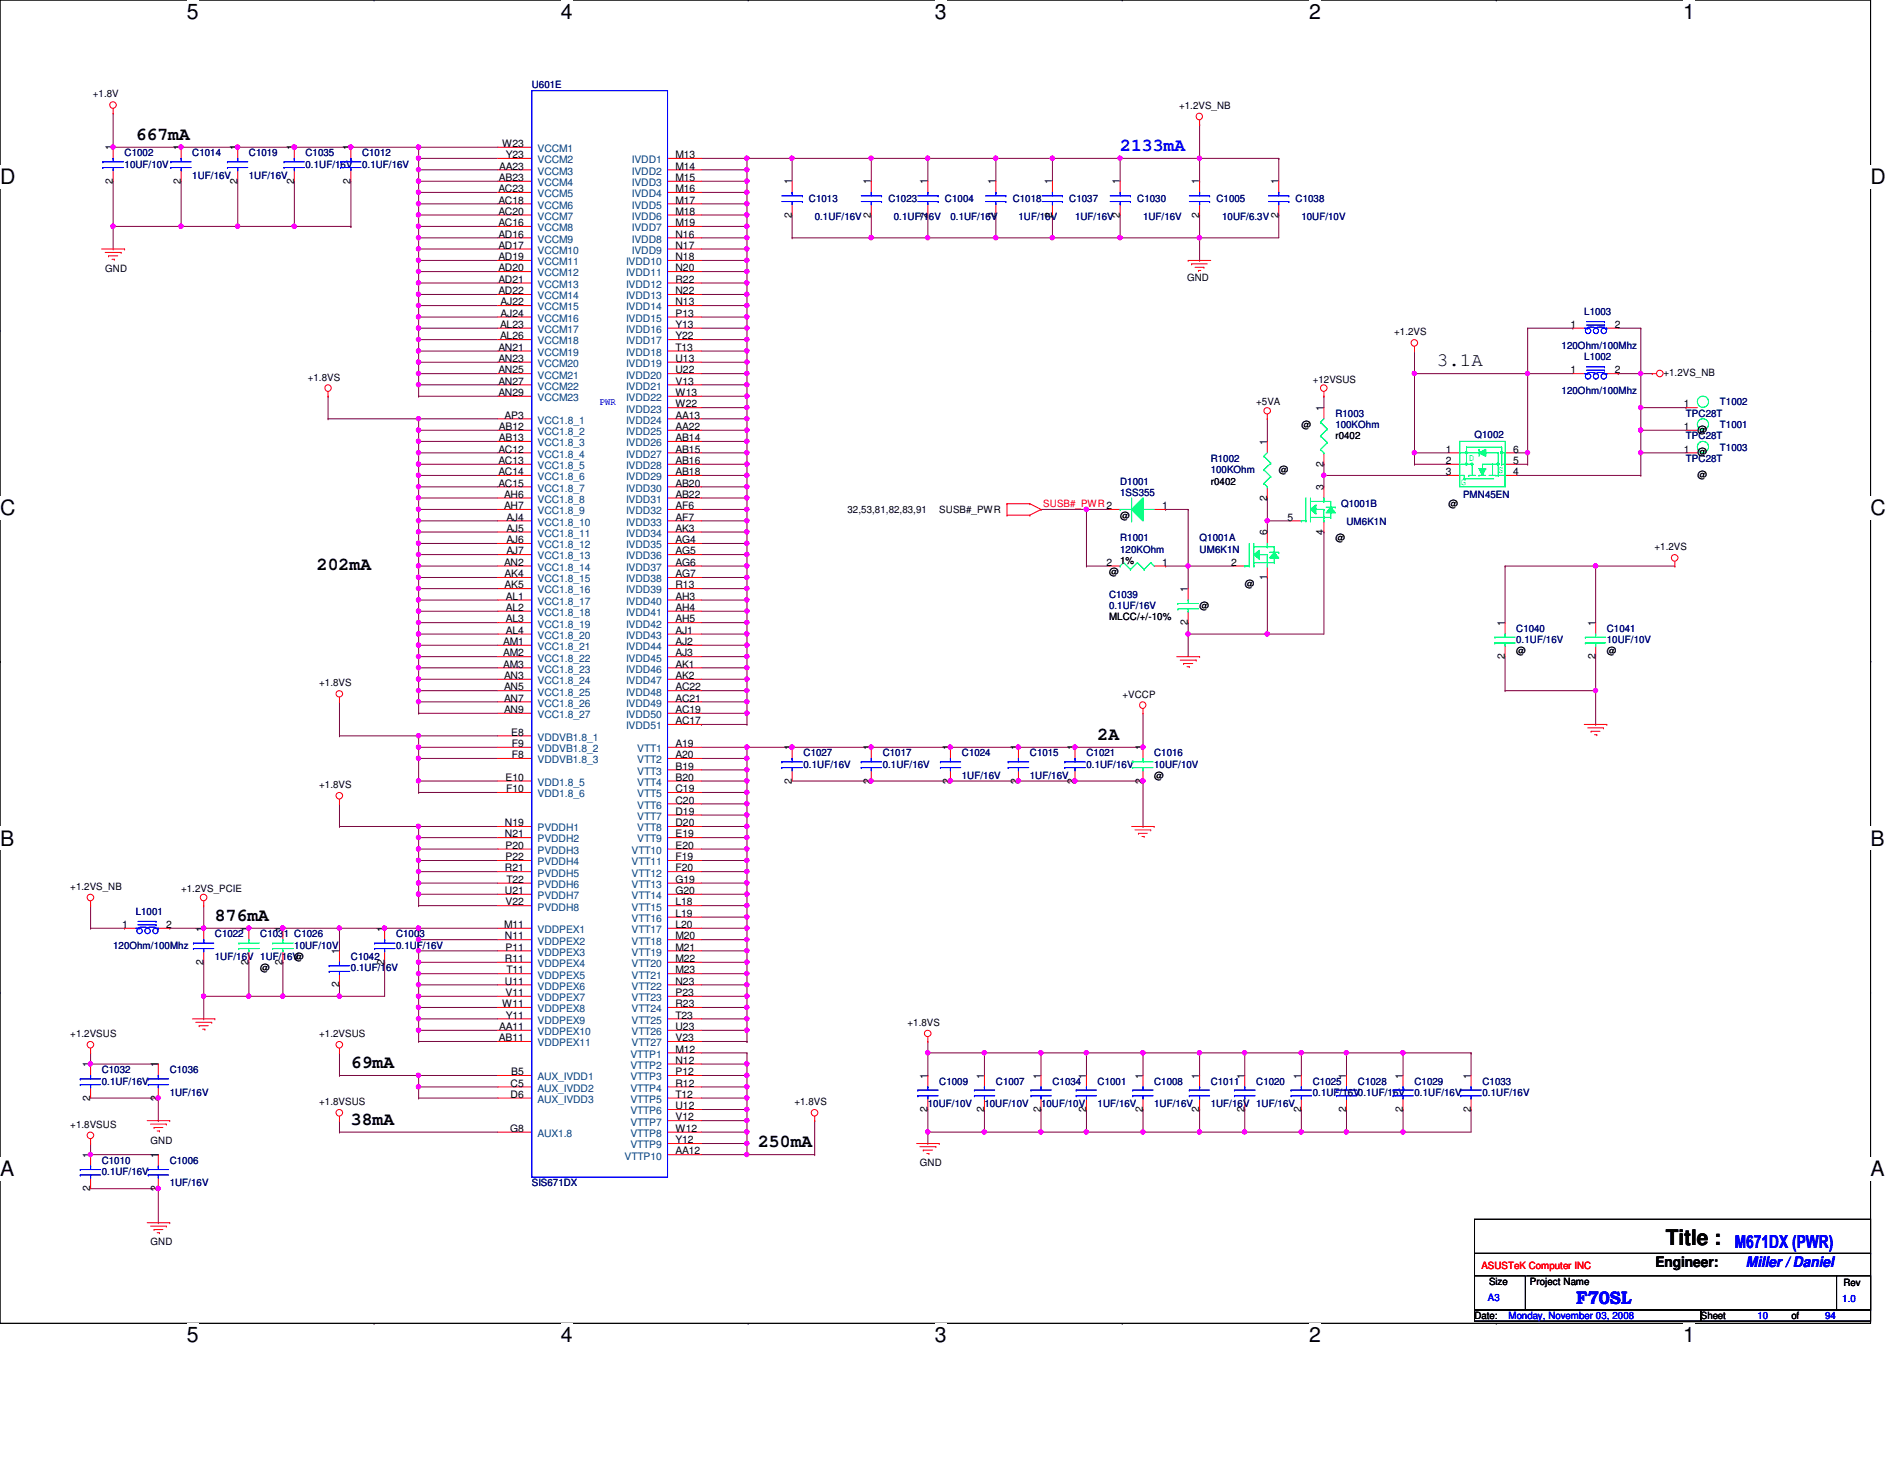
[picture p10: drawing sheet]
<svg xmlns="http://www.w3.org/2000/svg" width="279mm" height="216mm" viewBox="0 0 279 216" stroke-linecap="round" stroke-linejoin="round" font-family="sans-serif">
<defs><g id="words">
<text font-size="3.2" x="246.8" y="184.4">Title :</text>
<g font-size="3.1">
<text x="27.7" y="2.8">5</text>
<text x="83.1" y="2.8">4</text>
<text x="138.5" y="2.8">3</text>
<text x="193.9" y="2.8">2</text>
<text x="249.3" y="2.8">1</text>
<text x="0" y="27.3">D</text>
<text x="277.1" y="27.3">D</text>
<text x="0" y="76.2">C</text>
<text x="277.1" y="76.2">C</text>
<text x="0" y="125.2">B</text>
<text x="277.1" y="125.2">B</text>
<text x="0" y="174.2">A</text>
<text x="277.1" y="174.2">A</text>
<text x="27.7" y="198.8">5</text>
<text x="83.1" y="198.8">4</text>
<text x="138.5" y="198.8">3</text>
<text x="193.9" y="198.8">2</text>
<text x="249.3" y="198.8">1</text>
</g>
<text font-size="2.8" x="212.9" y="54.2">3.1A</text>
<g font-size="2.7">
<text x="20.1" y="20.7">667mA</text>
<text x="46.9" y="84.4">202mA</text>
<text x="162.6" y="109.5">2A</text>
<text x="31.8" y="136.4">876mA</text>
<text x="52" y="158.2">69mA</text>
<text x="52" y="166.5">38mA</text>
<text x="112.3" y="169.9">250mA</text>
</g>
<g font-size="2.7" fill="#00f">
<text x="165.9" y="22.4">2133mA</text>
<text x="257" y="184.7">M671DX (PWR)</text>
<text x="233.5" y="193.1">F70SL</text>
</g>
<text font-size="2.2" x="245.2" y="187.6">Engineer:</text>
<text font-size="2.2" fill="#00f" x="258.7" y="187.6">Miller / Daniel</text>
<g font-size="1.5">
<text x="13.8" y="14.4">+1.8V</text>
<text x="174.7" y="16.1">+1.2VS_NB</text>
<text x="16.7" y="22.3" transform="rotate(-90 16.7 22.3)">1</text>
<text x="26.8" y="22.3" transform="rotate(-90 26.8 22.3)">1</text>
<text x="35.2" y="22.3" transform="rotate(-90 35.2 22.3)">1</text>
<text x="43.6" y="22.3" transform="rotate(-90 43.6 22.3)">1</text>
<text x="51.9" y="22.3" transform="rotate(-90 51.9 22.3)">1</text>
<text x="74.4" y="21.8">W23</text>
<text x="74.9" y="23.4">Y23</text>
<text x="100.1" y="23.4">M13</text>
<text x="16.7" y="27.2" transform="rotate(-90 16.7 27.2)">2</text>
<text x="26.8" y="27.2" transform="rotate(-90 26.8 27.2)">2</text>
<text x="35.2" y="27.2" transform="rotate(-90 35.2 27.2)">2</text>
<text x="43.6" y="27.2" transform="rotate(-90 43.6 27.2)">2</text>
<text x="51.9" y="27.2" transform="rotate(-90 51.9 27.2)">2</text>
<text x="73.8" y="28.4">AC23</text>
<text x="73.9" y="26.8">AB23</text>
<text x="74" y="25.1">AA23</text>
<text x="100.1" y="25.1">M14</text>
<text x="100.1" y="26.8">M15</text>
<text x="100.1" y="28.4">M16</text>
<text x="117.3" y="27.3" transform="rotate(-90 117.3 27.3)">1</text>
<text x="129" y="27.3" transform="rotate(-90 129 27.3)">1</text>
<text x="137.4" y="27.3" transform="rotate(-90 137.4 27.3)">1</text>
<text x="147.5" y="27.3" transform="rotate(-90 147.5 27.3)">1</text>
<text x="155.9" y="27.3" transform="rotate(-90 155.9 27.3)">1</text>
<text x="165.9" y="27.3" transform="rotate(-90 165.9 27.3)">1</text>
<text x="177.7" y="27.3" transform="rotate(-90 177.7 27.3)">1</text>
<text x="189.4" y="27.3" transform="rotate(-90 189.4 27.3)">1</text>
<text x="73.8" y="30.1">AC18</text>
<text x="73.8" y="31.8">AC20</text>
<text x="73.8" y="33.5">AC16</text>
<text x="73.8" y="35.2">AD16</text>
<text x="100.1" y="30.1">M17</text>
<text x="100.1" y="31.8">M18</text>
<text x="100.1" y="33.5">M19</text>
<text x="100.1" y="35.2">N16</text>
<text x="117.3" y="32.2" transform="rotate(-90 117.3 32.2)">2</text>
<text x="129" y="32.2" transform="rotate(-90 129 32.2)">2</text>
<text x="137.4" y="32.2" transform="rotate(-90 137.4 32.2)">2</text>
<text x="147.5" y="32.2" transform="rotate(-90 147.5 32.2)">2</text>
<text x="155.9" y="32.2" transform="rotate(-90 155.9 32.2)">2</text>
<text x="165.9" y="32.2" transform="rotate(-90 165.9 32.2)">2</text>
<text x="177.7" y="32.2" transform="rotate(-90 177.7 32.2)">2</text>
<text x="189.4" y="32.2" transform="rotate(-90 189.4 32.2)">2</text>
<text x="15.6" y="40.3">GND</text>
<text x="73.8" y="36.8">AD17</text>
<text x="73.8" y="38.5">AD19</text>
<text x="73.8" y="40.2">AD20</text>
<text x="73.8" y="41.9">AD21</text>
<text x="100.1" y="36.8">N17</text>
<text x="100.1" y="38.5">N18</text>
<text x="100.1" y="40.2">N20</text>
<text x="100.1" y="41.9">R22</text>
<text x="175.9" y="41.6">GND</text>
<text x="73.8" y="43.6">AD22</text>
<text x="74.2" y="45.2">AJ22</text>
<text x="74.2" y="46.9">AJ24</text>
<text x="100.1" y="43.6">N22</text>
<text x="100.1" y="45.2">N13</text>
<text x="100.1" y="46.9">P13</text>
<text x="73.8" y="51.9">AN21</text>
<text x="73.8" y="53.6">AN23</text>
<text x="74.1" y="48.6">AL23</text>
<text x="74.1" y="50.2">AL26</text>
<text x="100.1" y="48.6">Y13</text>
<text x="100.1" y="50.2">Y22</text>
<text x="100.1" y="51.9">T13</text>
<text x="100.1" y="53.6">U13</text>
<text x="206.5" y="49.6">+1.2VS</text>
<text x="232.7" y="48.6">1</text>
<text x="239.2" y="48.6">2</text>
<text x="45.6" y="56.3">+1.8VS</text>
<text x="73.8" y="55.3">AN25</text>
<text x="73.8" y="56.9">AN27</text>
<text x="73.8" y="58.6">AN29</text>
<text x="100.1" y="55.3">U22</text>
<text x="100.1" y="56.9">V13</text>
<text x="100.1" y="58.6">W13</text>
<text x="194.5" y="56.7">+12VSUS</text>
<text x="232.7" y="55.3">1</text>
<text x="239.2" y="55.3">2</text>
<text x="246.4" y="55.7">+1.2VS_NB</text>
<text x="73.9" y="63.7">AB12</text>
<text x="73.9" y="65.3">AB13</text>
<text x="74.8" y="62">AP3</text>
<text x="100.1" y="62">AA13</text>
<text x="100.1" y="63.7">AA22</text>
<text x="100.1" y="65.3">AB14</text>
<text x="100.1" y="60.3">W22</text>
<text x="186.1" y="60">+5VA</text>
<text x="187.7" y="65.9" transform="rotate(-90 187.7 65.9)">1</text>
<text x="192.8" y="63.4">@</text>
<text x="196.1" y="60.8" transform="rotate(-90 196.1 60.8)">1</text>
<text x="197.8" y="65.1">r0402</text>
<text x="249.4" y="63.7">1</text>
<text x="249.4" y="60.3">1</text>
<text x="251.5" y="64.1">@</text>
<text x="73.8" y="67">AC12</text>
<text x="73.8" y="68.7">AC13</text>
<text x="73.8" y="70.4">AC14</text>
<text x="100.1" y="70.4">AB18</text>
<text x="100.1" y="67">AB15</text>
<text x="100.1" y="68.7">AB16</text>
<text x="179.4" y="71.8">r0402</text>
<text x="189.4" y="70.1">@</text>
<text x="196.1" y="69.1" transform="rotate(-90 196.1 69.1)">2</text>
<text x="214.2" y="67">1</text>
<text x="214.2" y="68.7">2</text>
<text x="214.2" y="70.4">3</text>
<text x="224.2" y="68.7">5</text>
<text x="224.2" y="67">6</text>
<text x="224.2" y="70.4">4</text>
<text x="249.4" y="67">1</text>
<text x="251.5" y="70.7">@</text>
<text x="251.5" y="67.4">@</text>
<text x="73.8" y="72.1">AC15</text>
<text x="74.7" y="73.7">AH6</text>
<text x="74.7" y="75.4">AH7</text>
<text x="75" y="77.1">AJ4</text>
<text x="100.1" y="72.1">AB20</text>
<text x="100.1" y="73.7">AB22</text>
<text x="100.1" y="75.4">AF6</text>
<text x="100.1" y="77.1">AF7</text>
<text x="125.6" y="75.9">32,53,81,82,83,91</text>
<text x="139.1" y="75.9">SUSB#_PWR</text>
<text x="165.9" y="76.8">@</text>
<text x="172.2" y="75.4">1</text>
<text x="187.7" y="74.1" transform="rotate(-90 187.7 74.1)">2</text>
<text x="190.8" y="77.1">5</text>
<text x="196.1" y="72.6" transform="rotate(-90 196.1 72.6)">3</text>
<text x="214.6" y="75.1">@</text>
<text x="74.7" y="83.8">AN2</text>
<text x="75" y="78.7">AJ5</text>
<text x="75" y="80.4">AJ6</text>
<text x="75" y="82.1">AJ7</text>
<text x="100.1" y="78.7">AK3</text>
<text x="100.1" y="80.4">AG4</text>
<text x="100.1" y="82.1">AG5</text>
<text x="100.1" y="83.8">AG6</text>
<text x="163.9" y="83.8">2</text>
<text x="165.9" y="83.5">1%</text>
<text x="172.2" y="83.8">1</text>
<text x="182.4" y="83.8">2</text>
<text x="187.7" y="79.3" transform="rotate(-90 187.7 79.3)">6</text>
<text x="196.1" y="79.2" transform="rotate(-90 196.1 79.2)">4</text>
<text x="197.8" y="80.1">@</text>
<text x="245.1" y="81.5">+1.2VS</text>
<text x="74.8" y="85.5">AK4</text>
<text x="74.8" y="87.1">AK5</text>
<text x="74.9" y="88.8">AL1</text>
<text x="100.1" y="85.5">AG7</text>
<text x="100.1" y="87.1">R13</text>
<text x="100.1" y="88.8">AH3</text>
<text x="164.3" y="85.2">@</text>
<text x="176" y="87.7" transform="rotate(-90 176 87.7)">1</text>
<text x="184.4" y="86.9">@</text>
<text x="187.7" y="85.9" transform="rotate(-90 187.7 85.9)">1</text>
<text x="74.5" y="95.5">AM1</text>
<text x="74.9" y="90.5">AL2</text>
<text x="74.9" y="92.2">AL3</text>
<text x="74.9" y="93.9">AL4</text>
<text x="100.1" y="90.5">AH4</text>
<text x="100.1" y="92.2">AH5</text>
<text x="100.1" y="93.9">AJ1</text>
<text x="100.1" y="95.5">AJ2</text>
<text x="164.3" y="91.9">MLCC/+/-10%</text>
<text x="176" y="92.5" transform="rotate(-90 176 92.5)">2</text>
<text x="177.7" y="90.2">@</text>
<text x="222.9" y="92.7" transform="rotate(-90 222.9 92.7)">1</text>
<text x="236.3" y="92.7" transform="rotate(-90 236.3 92.7)">1</text>
<text x="47.3" y="101.6">+1.8VS</text>
<text x="74.5" y="97.2">AM2</text>
<text x="74.5" y="98.8">AM3</text>
<text x="74.7" y="100.5">AN3</text>
<text x="100.1" y="97.2">AJ3</text>
<text x="100.1" y="98.8">AK1</text>
<text x="100.1" y="100.5">AK2</text>
<text x="222.9" y="97.6" transform="rotate(-90 222.9 97.6)">2</text>
<text x="224.6" y="96.9">@</text>
<text x="236.3" y="97.6" transform="rotate(-90 236.3 97.6)">2</text>
<text x="238" y="96.9">@</text>
<text x="74.7" y="102.2">AN5</text>
<text x="74.7" y="103.9">AN7</text>
<text x="74.7" y="105.6">AN9</text>
<text x="100.1" y="102.2">AC22</text>
<text x="100.1" y="103.9">AC21</text>
<text x="100.1" y="105.6">AC19</text>
<text x="100.1" y="107.2">AC17</text>
<text x="166.3" y="103.3">+VCCP</text>
<text x="75.7" y="108.9">E8</text>
<text x="75.8" y="110.6">F9</text>
<text x="75.8" y="112.3">F8</text>
<text x="100.1" y="110.6">A19</text>
<text x="100.1" y="112.3">A20</text>
<text x="100.1" y="114">B19</text>
<text x="117.3" y="111.1" transform="rotate(-90 117.3 111.1)">1</text>
<text x="129" y="111.1" transform="rotate(-90 129 111.1)">1</text>
<text x="140.8" y="111.1" transform="rotate(-90 140.8 111.1)">1</text>
<text x="150.8" y="111.1" transform="rotate(-90 150.8 111.1)">1</text>
<text x="159.2" y="111.1" transform="rotate(-90 159.2 111.1)">1</text>
<text x="169.3" y="111.1" transform="rotate(-90 169.3 111.1)">1</text>
<text x="47.3" y="116.7">+1.8VS</text>
<text x="74.9" y="115.6">E10</text>
<text x="75" y="117.3">F10</text>
<text x="100.1" y="115.6">B20</text>
<text x="100.1" y="117.3">C19</text>
<text x="100.1" y="119">C20</text>
<text x="117.3" y="116" transform="rotate(-90 117.3 116)">2</text>
<text x="129" y="116" transform="rotate(-90 129 116)">2</text>
<text x="140.8" y="116" transform="rotate(-90 140.8 116)">2</text>
<text x="150.8" y="116" transform="rotate(-90 150.8 116)">2</text>
<text x="159.2" y="116" transform="rotate(-90 159.2 116)">2</text>
<text x="169.3" y="116" transform="rotate(-90 169.3 116)">2</text>
<text x="171" y="115.4">@</text>
<text x="74.8" y="122.3">N19</text>
<text x="74.8" y="124">N21</text>
<text x="74.9" y="125.7">P20</text>
<text x="100.1" y="120.6">D19</text>
<text x="100.1" y="122.3">D20</text>
<text x="100.1" y="124">E19</text>
<text x="100.1" y="125.7">E20</text>
<text x="10.4" y="131.8">+1.2VS_NB</text>
<text x="74.8" y="129">R21</text>
<text x="74.9" y="127.4">P22</text>
<text x="75" y="130.7">T22</text>
<text x="100.1" y="127.4">F19</text>
<text x="100.1" y="129">F20</text>
<text x="100.1" y="130.7">G19</text>
<text x="18.1" y="137.4">1</text>
<text x="24.6" y="137.4">2</text>
<text x="26.8" y="132.1">+1.2VS_PCIE</text>
<text x="30.1" y="138" transform="rotate(-90 30.1 138)">1</text>
<text x="36.8" y="138" transform="rotate(-90 36.8 138)">1</text>
<text x="41.9" y="138" transform="rotate(-90 41.9 138)">1</text>
<text x="56.9" y="138" transform="rotate(-90 56.9 138)">1</text>
<text x="74.7" y="137.4">M11</text>
<text x="74.8" y="132.4">U21</text>
<text x="74.9" y="134.1">V22</text>
<text x="100.1" y="132.4">G20</text>
<text x="100.1" y="134.1">L18</text>
<text x="100.1" y="135.8">L19</text>
<text x="100.1" y="137.4">L20</text>
<text x="30.1" y="142.8" transform="rotate(-90 30.1 142.8)">2</text>
<text x="36.8" y="142.8" transform="rotate(-90 36.8 142.8)">2</text>
<text x="38.6" y="143.8">@</text>
<text x="41.9" y="142.8" transform="rotate(-90 41.9 142.8)">2</text>
<text x="43.6" y="142.2">@</text>
<text x="50.2" y="141.3" transform="rotate(-90 50.2 141.3)">1</text>
<text x="56.9" y="142.8" transform="rotate(-90 56.9 142.8)">2</text>
<text x="74.8" y="139.1">N11</text>
<text x="74.8" y="142.5">R11</text>
<text x="74.9" y="140.8">P11</text>
<text x="100.1" y="139.1">M20</text>
<text x="100.1" y="140.8">M21</text>
<text x="100.1" y="142.5">M22</text>
<text x="50.2" y="146.2" transform="rotate(-90 50.2 146.2)">2</text>
<text x="74.4" y="149.1">W11</text>
<text x="74.8" y="145.8">U11</text>
<text x="74.9" y="147.5">V11</text>
<text x="75" y="144.1">T11</text>
<text x="100.1" y="144.1">M23</text>
<text x="100.1" y="145.8">N23</text>
<text x="100.1" y="147.5">P23</text>
<text x="100.1" y="149.1">R23</text>
<text x="10.4" y="153.6">+1.2VSUS</text>
<text x="47.3" y="153.6">+1.2VSUS</text>
<text x="73.9" y="154.2">AB11</text>
<text x="74" y="152.5">AA11</text>
<text x="74.9" y="150.8">Y11</text>
<text x="100.1" y="150.8">T23</text>
<text x="100.1" y="152.5">U23</text>
<text x="100.1" y="154.2">V23</text>
<text x="100.1" y="155.9">M12</text>
<text x="134.5" y="151.9">+1.8VS</text>
<text x="13.4" y="158.1" transform="rotate(-90 13.4 158.1)">1</text>
<text x="23.4" y="158.1" transform="rotate(-90 23.4 158.1)">1</text>
<text x="75.6" y="160.9">C5</text>
<text x="75.7" y="159.2">B5</text>
<text x="100.1" y="157.5">N12</text>
<text x="100.1" y="159.2">P12</text>
<text x="100.1" y="160.9">R12</text>
<text x="137.4" y="159.8" transform="rotate(-90 137.4 159.8)">1</text>
<text x="145.8" y="159.8" transform="rotate(-90 145.8 159.8)">1</text>
<text x="154.2" y="159.8" transform="rotate(-90 154.2 159.8)">1</text>
<text x="160.9" y="159.8" transform="rotate(-90 160.9 159.8)">1</text>
<text x="169.3" y="159.8" transform="rotate(-90 169.3 159.8)">1</text>
<text x="177.7" y="159.8" transform="rotate(-90 177.7 159.8)">1</text>
<text x="184.4" y="159.8" transform="rotate(-90 184.4 159.8)">1</text>
<text x="192.7" y="159.8" transform="rotate(-90 192.7 159.8)">1</text>
<text x="199.4" y="159.8" transform="rotate(-90 199.4 159.8)">1</text>
<text x="207.8" y="159.8" transform="rotate(-90 207.8 159.8)">1</text>
<text x="217.9" y="159.8" transform="rotate(-90 217.9 159.8)">1</text>
<text x="10.4" y="167">+1.8VSUS</text>
<text x="13.4" y="163" transform="rotate(-90 13.4 163)">2</text>
<text x="23.4" y="163" transform="rotate(-90 23.4 163)">2</text>
<text x="47.3" y="163.6">+1.8VSUS</text>
<text x="75.6" y="167.6">G8</text>
<text x="75.6" y="162.6">D6</text>
<text x="100.1" y="162.6">T12</text>
<text x="100.1" y="164.3">U12</text>
<text x="100.1" y="165.9">V12</text>
<text x="100.1" y="167.6">W12</text>
<text x="117.7" y="163.6">+1.8VS</text>
<text x="137.4" y="164.6" transform="rotate(-90 137.4 164.6)">2</text>
<text x="145.8" y="164.6" transform="rotate(-90 145.8 164.6)">2</text>
<text x="154.2" y="164.6" transform="rotate(-90 154.2 164.6)">2</text>
<text x="160.9" y="164.6" transform="rotate(-90 160.9 164.6)">2</text>
<text x="169.3" y="164.6" transform="rotate(-90 169.3 164.6)">2</text>
<text x="177.7" y="164.6" transform="rotate(-90 177.7 164.6)">2</text>
<text x="184.4" y="164.6" transform="rotate(-90 184.4 164.6)">2</text>
<text x="192.7" y="164.6" transform="rotate(-90 192.7 164.6)">2</text>
<text x="199.4" y="164.6" transform="rotate(-90 199.4 164.6)">2</text>
<text x="207.8" y="164.6" transform="rotate(-90 207.8 164.6)">2</text>
<text x="217.9" y="164.6" transform="rotate(-90 217.9 164.6)">2</text>
<text x="13.4" y="171.5" transform="rotate(-90 13.4 171.5)">1</text>
<text x="22.3" y="169.3">GND</text>
<text x="23.4" y="171.5" transform="rotate(-90 23.4 171.5)">1</text>
<text x="100.1" y="169.3">Y12</text>
<text x="100.1" y="170.9">AA12</text>
<text x="136.3" y="172.7">GND</text>
<text x="13.4" y="176.4" transform="rotate(-90 13.4 176.4)">2</text>
<text x="23.4" y="176.4" transform="rotate(-90 23.4 176.4)">2</text>
<text x="22.3" y="184.4">GND</text>
<text x="220.6" y="190.3">Size</text>
<text x="226.7" y="190.3">Project Name</text>
<text x="273.1" y="190.5">Rev</text>
<text x="218.4" y="195.3">Date:</text>
<text x="252" y="195.3">Sheet</text>
<text x="265.4" y="195.3">of</text>
</g>
<g font-size="1.5" fill="#000080">
<text x="78.8" y="13.1">U601E</text>
<text x="18.5" y="23.2">C1002</text>
<text x="28.5" y="23.2">C1014</text>
<text x="36.9" y="23.2">C1019</text>
<text x="45.3" y="23.2">C1035</text>
<text x="53.6" y="23.2">C1012</text>
<text x="18.5" y="24.8">10UF/10V</text>
<text x="28.5" y="26.5">1UF/16V</text>
<text x="36.9" y="26.5">1UF/16V</text>
<text x="45.3" y="24.8">0.1UF/16V</text>
<text x="53.6" y="24.8">0.1UF/16V</text>
<text x="119.8" y="29.8">C1013</text>
<text x="131.6" y="29.8">C1023</text>
<text x="140" y="29.8">C1004</text>
<text x="150" y="29.8">C1018</text>
<text x="158.4" y="29.8">C1037</text>
<text x="168.5" y="29.8">C1030</text>
<text x="180.2" y="29.8">C1005</text>
<text x="191.9" y="29.8">C1038</text>
<text x="120.7" y="32.6">0.1UF/16V</text>
<text x="132.4" y="32.6">0.1UF/16V</text>
<text x="140.8" y="32.6">0.1UF/16V</text>
<text x="150.9" y="32.6">1UF/16V</text>
<text x="159.3" y="32.6">1UF/16V</text>
<text x="169.3" y="32.6">1UF/16V</text>
<text x="181.1" y="32.6">10UF/6.3V</text>
<text x="192.8" y="32.6">10UF/10V</text>
<text x="234.7" y="46.6">L1003</text>
<text x="231.4" y="51.6">120Ohm/100Mhz</text>
<text x="234.7" y="53.3">L1002</text>
<text x="231.4" y="58.3">120Ohm/100Mhz</text>
<text x="197.8" y="61.7">R1003</text>
<text x="197.8" y="63.4">100KOhm</text>
<text x="218.4" y="64.9">Q1002</text>
<text x="249.8" y="65.1">TPC28T</text>
<text x="249.8" y="61.7">TPC28T</text>
<text x="254.8" y="63.4">T1001</text>
<text x="254.8" y="60">T1002</text>
<text x="165.9" y="71.8">D1001</text>
<text x="179.4" y="68.4">R1002</text>
<text x="179.4" y="70.1">100KOhm</text>
<text x="249.8" y="68.4">TPC28T</text>
<text x="254.8" y="66.7">T1003</text>
<text x="165.9" y="73.4">1SS355</text>
<text x="198.7" y="75.1">Q1001B</text>
<text x="199.5" y="77.8">UM6K1N</text>
<text x="216.7" y="73.8">PMN45EN</text>
<text x="165.9" y="80.1">R1001</text>
<text x="165.9" y="81.8">120KOhm</text>
<text x="177.7" y="80.1">Q1001A</text>
<text x="177.7" y="81.8">UM6K1N</text>
<text x="164.3" y="88.5">C1039</text>
<text x="164.3" y="90.2">0.1UF/16V</text>
<text x="224.6" y="93.6">C1040</text>
<text x="224.6" y="95.2">0.1UF/16V</text>
<text x="238" y="93.6">C1041</text>
<text x="238" y="95.2">10UF/10V</text>
<text x="119" y="112">C1027</text>
<text x="119" y="113.7">0.1UF/16V</text>
<text x="130.8" y="112">C1017</text>
<text x="130.8" y="113.7">0.1UF/16V</text>
<text x="142.5" y="112">C1024</text>
<text x="152.6" y="112">C1015</text>
<text x="161" y="112">C1021</text>
<text x="161" y="113.7">0.1UF/16V</text>
<text x="171" y="112">C1016</text>
<text x="171" y="113.7">10UF/10V</text>
<text x="142.5" y="115.4">1UF/16V</text>
<text x="152.6" y="115.4">1UF/16V</text>
<text x="20.1" y="135.5">L1001</text>
<text x="16.8" y="140.5">120Ohm/100Mhz</text>
<text x="31.8" y="138.8">C1022</text>
<text x="31.8" y="142.2">1UF/16V 1UF/16V</text>
<text x="38.6" y="138.8">C1031 C1026</text>
<text x="43.6" y="140.5">10UF/10V</text>
<text x="52" y="142.2">C1042</text>
<text x="52" y="143.8">0.1UF/16V</text>
<text x="58.7" y="138.8">C1003</text>
<text x="58.7" y="140.5">0.1UF/16V</text>
<text x="15.1" y="158.9">C1032</text>
<text x="15.1" y="160.6">0.1UF/16V</text>
<text x="25.1" y="158.9">C1036</text>
<text x="139.1" y="160.6">C1009</text>
<text x="147.5" y="160.6">C1007</text>
<text x="155.9" y="160.6">C1034</text>
<text x="162.6" y="160.6">C1001</text>
<text x="171" y="160.6">C1008</text>
<text x="179.4" y="160.6">C1011</text>
<text x="186.1" y="160.6">C1020</text>
<text x="194.5" y="160.6">C1025</text>
<text x="201.2" y="160.6">C1028</text>
<text x="209.5" y="160.6">C1029</text>
<text x="219.6" y="160.6">C1033</text>
<text x="25.1" y="162.3">1UF/16V</text>
<text x="137.5" y="164">10UF/10V</text>
<text x="145.8" y="164">10UF/10V</text>
<text x="154.2" y="164">10UF/10V</text>
<text x="162.6" y="164">1UF/16V</text>
<text x="171" y="164">1UF/16V</text>
<text x="179.4" y="164">1UF/16V 1UF/16V</text>
<text x="194.5" y="162.3">0.1UF/16V0.1UF/16V</text>
<text x="209.5" y="162.3">0.1UF/16V</text>
<text x="219.6" y="162.3">0.1UF/16V</text>
<text x="15.1" y="172.3">C1010</text>
<text x="25.1" y="172.3">C1006</text>
<text x="15.1" y="174">0.1UF/16V</text>
<text x="25.1" y="175.7">1UF/16V</text>
<text x="78.8" y="175.7">SIS671DX</text>
</g>
<g font-size="1.5" fill="#004080">
<text x="79.6" y="22.5">VCCM1</text>
<text x="79.6" y="24.2">VCCM2</text>
<text x="79.6" y="25.9">VCCM3</text>
<text x="79.6" y="27.6">VCCM4</text>
<text x="79.6" y="29.2">VCCM5</text>
<text x="93.6" y="24.2">IVDD1</text>
<text x="93.6" y="25.9">IVDD2</text>
<text x="93.6" y="27.6">IVDD3</text>
<text x="93.6" y="29.2">IVDD4</text>
<text x="79.6" y="30.9">VCCM6</text>
<text x="79.6" y="32.6">VCCM7</text>
<text x="79.6" y="34.2">VCCM8</text>
<text x="79.6" y="35.9">VCCM9</text>
<text x="93.6" y="30.9">IVDD5</text>
<text x="93.6" y="32.6">IVDD6</text>
<text x="93.6" y="34.2">IVDD7</text>
<text x="93.6" y="35.9">IVDD8</text>
<text x="79.6" y="37.6">VCCM10</text>
<text x="79.6" y="39.3">VCCM11</text>
<text x="79.6" y="40.9">VCCM12</text>
<text x="92.8" y="39.3">IVDD10</text>
<text x="92.8" y="40.9">IVDD11</text>
<text x="93.6" y="37.6">IVDD9</text>
<text x="79.6" y="42.6">VCCM13</text>
<text x="79.6" y="44.3">VCCM14</text>
<text x="79.6" y="46">VCCM15</text>
<text x="79.6" y="47.7">VCCM16</text>
<text x="92.8" y="42.6">IVDD12</text>
<text x="92.8" y="44.3">IVDD13</text>
<text x="92.8" y="46">IVDD14</text>
<text x="92.8" y="47.7">IVDD15</text>
<text x="79.6" y="49.3">VCCM17</text>
<text x="79.6" y="52.7">VCCM19</text>
<text x="79.6" y="51">VCCM18</text>
<text x="92.8" y="49.3">IVDD16</text>
<text x="92.8" y="51">IVDD17</text>
<text x="92.8" y="52.7">IVDD18</text>
<text x="79.6" y="54.4">VCCM20</text>
<text x="79.6" y="56">VCCM21</text>
<text x="79.6" y="57.7">VCCM22</text>
<text x="79.6" y="59.4">VCCM23</text>
<text x="92.8" y="54.4">IVDD19</text>
<text x="92.8" y="56">IVDD20</text>
<text x="92.8" y="57.7">IVDD21</text>
<text x="92.8" y="59.4">IVDD22</text>
<text x="79.6" y="64.4">VCC1.8_2</text>
<text x="79.6" y="62.7">VCC1.8_1</text>
<text x="92.8" y="62.7">IVDD24</text>
<text x="92.8" y="64.4">IVDD25</text>
<text x="92.8" y="61.1">IVDD23</text>
<text x="79.6" y="66.1">VCC1.8_3</text>
<text x="79.6" y="67.8">VCC1.8_4</text>
<text x="79.6" y="69.5">VCC1.8_5</text>
<text x="79.6" y="71.1">VCC1.8_6</text>
<text x="92.8" y="71.1">IVDD29</text>
<text x="92.8" y="66.1">IVDD26</text>
<text x="92.8" y="67.8">IVDD27</text>
<text x="92.8" y="69.5">IVDD28</text>
<text x="79.6" y="72.8">VCC1.8_7</text>
<text x="79.6" y="74.5">VCC1.8_8</text>
<text x="79.6" y="76.2">VCC1.8_9</text>
<text x="79.6" y="77.9">VCC1.8_10</text>
<text x="92.8" y="72.8">IVDD30</text>
<text x="92.8" y="74.5">IVDD31</text>
<text x="92.8" y="76.2">IVDD32</text>
<text x="92.8" y="77.9">IVDD33</text>
<text x="79.6" y="79.5">VCC1.8_11</text>
<text x="79.6" y="81.2">VCC1.8_12</text>
<text x="79.6" y="82.8">VCC1.8_13</text>
<text x="92.8" y="79.5">IVDD34</text>
<text x="92.8" y="81.2">IVDD35</text>
<text x="92.8" y="82.8">IVDD36</text>
<text x="79.6" y="84.5">VCC1.8_14</text>
<text x="79.6" y="86.2">VCC1.8_15</text>
<text x="79.6" y="87.9">VCC1.8_16</text>
<text x="79.6" y="89.6">VCC1.8_17</text>
<text x="92.8" y="84.5">IVDD37</text>
<text x="92.8" y="86.2">IVDD38</text>
<text x="92.8" y="87.9">IVDD39</text>
<text x="92.8" y="89.6">IVDD40</text>
<text x="79.6" y="91.2">VCC1.8_18</text>
<text x="79.6" y="92.9">VCC1.8_19</text>
<text x="79.6" y="94.6">VCC1.8_20</text>
<text x="92.8" y="91.2">IVDD41</text>
<text x="92.8" y="92.9">IVDD42</text>
<text x="92.8" y="94.6">IVDD43</text>
<text x="79.6" y="96.3">VCC1.8_21</text>
<text x="79.6" y="98">VCC1.8_22</text>
<text x="79.6" y="99.6">VCC1.8_23</text>
<text x="79.6" y="101.3">VCC1.8_24</text>
<text x="92.8" y="96.3">IVDD44</text>
<text x="92.8" y="98">IVDD45</text>
<text x="92.8" y="99.6">IVDD46</text>
<text x="92.8" y="101.3">IVDD47</text>
<text x="79.6" y="103">VCC1.8_25</text>
<text x="79.6" y="104.6">VCC1.8_26</text>
<text x="79.6" y="106.3">VCC1.8_27</text>
<text x="92.8" y="103">IVDD48</text>
<text x="92.8" y="104.6">IVDD49</text>
<text x="92.8" y="106.3">IVDD50</text>
<text x="92.8" y="108">IVDD51</text>
<text x="79.6" y="109.7">VDDVB1.8_1</text>
<text x="79.6" y="111.4">VDDVB1.8_2</text>
<text x="79.6" y="113">VDDVB1.8_3</text>
<text x="94.4" y="111.4">VTT1</text>
<text x="94.4" y="113">VTT2</text>
<text x="79.6" y="116.4">VDD1.8_5</text>
<text x="79.6" y="118.1">VDD1.8_6</text>
<text x="94.4" y="114.7">VTT3</text>
<text x="94.4" y="116.4">VTT4</text>
<text x="94.4" y="118.1">VTT5</text>
<text x="94.4" y="119.8">VTT6</text>
<text x="79.6" y="123.1">PVDDH1</text>
<text x="79.6" y="124.8">PVDDH2</text>
<text x="94.4" y="121.4">VTT7</text>
<text x="94.4" y="123.1">VTT8</text>
<text x="94.4" y="124.8">VTT9</text>
<text x="79.6" y="126.4">PVDDH3</text>
<text x="79.6" y="128.1">PVDDH4</text>
<text x="79.6" y="129.8">PVDDH5</text>
<text x="79.6" y="131.5">PVDDH6</text>
<text x="93.6" y="126.4">VTT10</text>
<text x="93.6" y="128.1">VTT11</text>
<text x="93.6" y="129.8">VTT12</text>
<text x="93.6" y="131.5">VTT13</text>
<text x="79.6" y="133.1">PVDDH7</text>
<text x="79.6" y="134.8">PVDDH8</text>
<text x="93.6" y="133.1">VTT14</text>
<text x="93.6" y="134.8">VTT15</text>
<text x="93.6" y="136.5">VTT16</text>
<text x="79.6" y="138.2">VDDPEX1</text>
<text x="79.6" y="139.9">VDDPEX2</text>
<text x="79.6" y="141.5">VDDPEX3</text>
<text x="79.6" y="143.2">VDDPEX4</text>
<text x="93.6" y="138.2">VTT17</text>
<text x="93.6" y="139.9">VTT18</text>
<text x="93.6" y="141.5">VTT19</text>
<text x="93.6" y="143.2">VTT20</text>
<text x="79.6" y="144.9">VDDPEX5</text>
<text x="79.6" y="146.6">VDDPEX6</text>
<text x="79.6" y="148.3">VDDPEX7</text>
<text x="79.6" y="149.9">VDDPEX8</text>
<text x="93.6" y="144.9">VTT21</text>
<text x="93.6" y="146.6">VTT22</text>
<text x="93.6" y="148.3">VTT23</text>
<text x="93.6" y="149.9">VTT24</text>
<text x="79.6" y="151.6">VDDPEX9</text>
<text x="79.6" y="153.3">VDDPEX10</text>
<text x="79.6" y="154.9">VDDPEX11</text>
<text x="93.6" y="151.6">VTT25</text>
<text x="93.6" y="153.3">VTT26</text>
<text x="93.6" y="154.9">VTT27</text>
<text x="79.6" y="161.7">AUX_IVDD2</text>
<text x="79.6" y="160">AUX_IVDD1</text>
<text x="93.4" y="156.6">VTTP1</text>
<text x="93.4" y="158.3">VTTP2</text>
<text x="93.4" y="160">VTTP3</text>
<text x="93.4" y="161.7">VTTP4</text>
<text x="79.6" y="163.3">AUX_IVDD3</text>
<text x="93.4" y="163.3">VTTP5</text>
<text x="93.4" y="165">VTTP6</text>
<text x="93.4" y="166.7">VTTP7</text>
<text x="79.6" y="168.4">AUX1.8</text>
<text x="92.5" y="171.7">VTTP10</text>
<text x="93.4" y="168.4">VTTP8</text>
<text x="93.4" y="170.1">VTTP9</text>
</g>
<g font-size="1.5" fill="#00f">
<text x="88.9" y="59.9">PWR</text>
<text x="220.4" y="192.6">A3</text>
<text x="223.5" y="195.3">Monday, November 03, 2008</text>
<text x="260.3" y="195.3">10</text>
<text x="270.4" y="195.3">94</text>
<text x="272.9" y="192.8">1.0</text>
</g>
<g font-size="1.5" fill="#00ff80">
<text x="216.4" y="71.8">G</text>
<text x="217.6" y="68.3">D</text>
<text x="222" y="70">S</text>
</g>
<g font-size="1.5" fill="#f00">
<text x="154.6" y="75.1">SUSB#_PWR2</text>
<text x="219.5" y="187.9">ASUSTeK Computer INC</text>
</g>
</g></defs>
<path d="M0 0h277.1v196h-277.1z" fill="none" stroke="#000" stroke-width=".15"/>
<g fill="#fff">
<path d="M27.7 0h1.7v3.5h-1.7z"/>
<path d="M27.7 196h1.7v3.4h-1.7z"/>
</g>
<path d="M55.4 0h.1M55.4 196h.1" fill="none" stroke="#000" stroke-width=".15"/>
<g fill="#fff">
<path d="M83.1 0h1.7v3.5h-1.7z"/>
<path d="M83.1 196h1.7v3.4h-1.7z"/>
</g>
<path d="M110.8 0h.1M110.8 196h.1" fill="none" stroke="#000" stroke-width=".15"/>
<g fill="#fff">
<path d="M138.5 0h1.8v3.5h-1.8z"/>
<path d="M138.5 196h1.8v3.4h-1.8z"/>
</g>
<path d="M166.2 0h.1M166.2 196h.1" fill="none" stroke="#000" stroke-width=".15"/>
<g fill="#fff">
<path d="M193.9 0h1.8v3.5h-1.8z"/>
<path d="M193.9 196h1.8v3.4h-1.8z"/>
</g>
<path d="M221.7 0h.1M221.7 196h.1" fill="none" stroke="#000" stroke-width=".15"/>
<g fill="#fff">
<path d="M249.3 0h1.8v3.5h-1.8z"/>
<path d="M249.3 196h1.8v3.4h-1.8z"/>
<path d="M0 24.5h2.2v3.4h-2.2z"/>
<path d="M277.1 24.5h2.3v3.4h-2.3z"/>
<path d="M0 73.4h2.2v3.5h-2.2z"/>
<path d="M277.1 73.4h2.3v3.5h-2.3z"/>
</g>
<path d="M0 49h.1M277.1 49h.1" fill="none" stroke="#000" stroke-width=".15"/>
<g fill="#fff">
<path d="M0 122.4h2.1v3.5h-2.1z"/>
<path d="M277.1 122.4h2.1v3.5h-2.1z"/>
</g>
<path d="M0 98h.1M277.1 98h.1" fill="none" stroke="#000" stroke-width=".15"/>
<g fill="#fff">
<path d="M0 171.4h2.1v3.5h-2.1z"/>
<path d="M277.1 171.4h2.1v3.5h-2.1z"/>
</g>
<path d="M0 146.9h.1M277.1 146.9h.1" fill="none" stroke="#000" stroke-width=".15"/>
<path d="M110.7 92.2h.1M110.7 92.2v1.7" fill="none" stroke="#800040" stroke-width=".15"/>
<circle cx="110.6" cy="92.2" r=".32" fill="#f0f"/>
<circle cx="110.6" cy="92.2" r=".32" fill="none" stroke="#f0f" stroke-width=".15"/>
<path d="M103.9 33.5h6.8M110.7 33.5h.1M110.7 70.4h.1M110.7 70.4v1.7" fill="none" stroke="#800040" stroke-width=".15"/>
<circle cx="110.6" cy="70.4" r=".32" fill="#f0f"/>
<circle cx="110.6" cy="70.4" r=".32" fill="none" stroke="#f0f" stroke-width=".15"/>
<path d="M110.7 53.6h.1M110.7 53.6v1.7" fill="none" stroke="#800040" stroke-width=".15"/>
<circle cx="110.6" cy="53.6" r=".32" fill="#f0f"/>
<circle cx="110.6" cy="53.6" r=".32" fill="none" stroke="#f0f" stroke-width=".15"/>
<path d="M110.7 63.7h.1M110.7 63.7v1.7" fill="none" stroke="#800040" stroke-width=".15"/>
<circle cx="110.6" cy="63.7" r=".32" fill="#f0f"/>
<circle cx="110.6" cy="63.7" r=".32" fill="none" stroke="#f0f" stroke-width=".15"/>
<path d="M110.7 30.2h.1M110.7 30.2v1.6" fill="none" stroke="#800040" stroke-width=".15"/>
<circle cx="110.6" cy="30.2" r=".32" fill="#f0f"/>
<circle cx="110.6" cy="30.2" r=".32" fill="none" stroke="#f0f" stroke-width=".15"/>
<path d="M103.9 55.3h6.8M110.7 40.2h.1M110.7 55.3h.1M110.7 40.2v1.7M103.9 67.1h6.8M110.7 67.1h.1M103.9 90.5h6.8M110.7 90.5h.1M110.7 85.5h.1M110.7 85.5v1.7" fill="none" stroke="#800040" stroke-width=".15"/>
<circle cx="110.6" cy="85.5" r=".32" fill="#f0f"/>
<circle cx="110.6" cy="85.5" r=".32" fill="none" stroke="#f0f" stroke-width=".15"/>
<path d="M103.9 43.6h6.8M110.7 43.6h.1M110.7 75.4h.1M110.7 75.4v1.7" fill="none" stroke="#800040" stroke-width=".15"/>
<circle cx="110.6" cy="75.4" r=".32" fill="#f0f"/>
<circle cx="110.6" cy="75.4" r=".32" fill="none" stroke="#f0f" stroke-width=".15"/>
<path d="M103.9 31.8h6.8M110.7 31.8h.1M110.7 45.3h.1M110.7 45.3v1.6M103.9 77.1h6.8M110.7 77.1h.1" fill="none" stroke="#800040" stroke-width=".15"/>
<circle cx="110.6" cy="45.2" r=".32" fill="#f0f"/>
<circle cx="110.6" cy="45.2" r=".32" fill="none" stroke="#f0f" stroke-width=".15"/>
<path d="M110.7 95.5h.1M110.7 95.5v1.7" fill="none" stroke="#800040" stroke-width=".15"/>
<circle cx="110.6" cy="95.5" r=".32" fill="#f0f"/>
<circle cx="110.6" cy="95.5" r=".32" fill="none" stroke="#f0f" stroke-width=".15"/>
<path d="M103.9 53.6h6.8M110.7 53.6h.1M110.7 55.3h.1M110.7 55.3v1.7M103.9 65.4h6.8M110.7 65.4h.1M103.9 88.9h6.8M110.7 88.9h.1" fill="none" stroke="#800040" stroke-width=".15"/>
<circle cx="110.6" cy="55.3" r=".32" fill="#f0f"/>
<circle cx="110.6" cy="55.3" r=".32" fill="none" stroke="#f0f" stroke-width=".15"/>
<path d="M110.7 60.4h.1M110.7 60.4v1.6" fill="none" stroke="#800040" stroke-width=".15"/>
<circle cx="110.6" cy="60.3" r=".32" fill="#f0f"/>
<circle cx="110.6" cy="60.3" r=".32" fill="none" stroke="#f0f" stroke-width=".15"/>
<path d="M110.7 28.5h.1M110.7 28.5v1.7" fill="none" stroke="#800040" stroke-width=".15"/>
<circle cx="110.6" cy="28.5" r=".32" fill="#f0f"/>
<circle cx="110.6" cy="28.5" r=".32" fill="none" stroke="#f0f" stroke-width=".15"/>
<path d="M103.9 30.2h6.8M110.7 30.2h.1M103.9 75.4h6.8M110.7 75.4h.1M110.7 97.2h.1M110.7 97.2v1.7" fill="none" stroke="#800040" stroke-width=".15"/>
<circle cx="110.6" cy="98.9" r=".32" fill="#f0f"/>
<circle cx="110.6" cy="98.9" r=".32" fill="none" stroke="#f0f" stroke-width=".15"/>
<circle cx="110.6" cy="97.2" r=".32" fill="#f0f"/>
<circle cx="110.6" cy="97.2" r=".32" fill="none" stroke="#f0f" stroke-width=".15"/>
<path d="M110.7 33.5h.1M110.7 33.5v1.7" fill="none" stroke="#800040" stroke-width=".15"/>
<circle cx="110.6" cy="33.5" r=".32" fill="#f0f"/>
<circle cx="110.6" cy="33.5" r=".32" fill="none" stroke="#f0f" stroke-width=".15"/>
<path d="M110.7 88.9h.1M110.7 88.9v1.6" fill="none" stroke="#800040" stroke-width=".15"/>
<circle cx="110.6" cy="88.8" r=".32" fill="#f0f"/>
<circle cx="110.6" cy="88.8" r=".32" fill="none" stroke="#f0f" stroke-width=".15"/>
<path d="M110.7 73.7h.1M110.7 73.7v1.7M110.7 93.9h.1M110.7 93.9v1.6" fill="none" stroke="#800040" stroke-width=".15"/>
<circle cx="110.6" cy="73.7" r=".32" fill="#f0f"/>
<circle cx="110.6" cy="73.7" r=".32" fill="none" stroke="#f0f" stroke-width=".15"/>
<path d="M110.7 48.6h.1M110.7 48.6v1.7" fill="none" stroke="#800040" stroke-width=".15"/>
<circle cx="110.6" cy="48.6" r=".32" fill="#f0f"/>
<circle cx="110.6" cy="48.6" r=".32" fill="none" stroke="#f0f" stroke-width=".15"/>
<g fill="none" stroke="#800040" stroke-width=".15">
<path d="M103.9 28.5h6.8M110.7 28.5h.1M103.9 52h6.8M110.7 52h.1M110.7 50.3h.1M110.7 50.3v1.7M103.9 63.7h6.8M103.9 73.7h6.8M110.7 63.7h.1M110.7 73.7h.1M103.9 87.2h6.8M103.9 98.9h6.8"/>
<path d="M110.7 87.2h.1M110.7 98.9h.1"/>
</g>
<circle cx="110.6" cy="50.3" r=".32" fill="#f0f"/>
<circle cx="110.6" cy="50.3" r=".32" fill="none" stroke="#f0f" stroke-width=".15"/>
<path d="M110.7 57h.1M110.7 57v1.7" fill="none" stroke="#800040" stroke-width=".15"/>
<circle cx="110.6" cy="57" r=".32" fill="#f0f"/>
<circle cx="110.6" cy="57" r=".32" fill="none" stroke="#f0f" stroke-width=".15"/>
<path d="M110.7 82.1h.1M110.7 82.1v1.7" fill="none" stroke="#800040" stroke-width=".15"/>
<circle cx="110.6" cy="82.1" r=".32" fill="#f0f"/>
<circle cx="110.6" cy="82.1" r=".32" fill="none" stroke="#f0f" stroke-width=".15"/>
<path d="M103.9 50.3h6.8M110.7 50.3h.1M110.7 72.1h.1M110.7 72.1v1.6M103.9 85.5h6.8M110.7 85.5h.1" fill="none" stroke="#800040" stroke-width=".15"/>
<circle cx="110.6" cy="72.1" r=".32" fill="#f0f"/>
<circle cx="110.6" cy="72.1" r=".32" fill="none" stroke="#f0f" stroke-width=".15"/>
<path d="M110.7 41.9h.1M110.7 41.9v1.7" fill="none" stroke="#800040" stroke-width=".15"/>
<circle cx="110.6" cy="41.9" r=".32" fill="#f0f"/>
<circle cx="110.6" cy="41.9" r=".32" fill="none" stroke="#f0f" stroke-width=".15"/>
<path d="M103.9 93.9h6.8M110.7 93.9h.1" fill="none" stroke="#800040" stroke-width=".15"/>
<circle cx="110.6" cy="93.9" r=".32" fill="#f0f"/>
<circle cx="110.6" cy="93.9" r=".32" fill="none" stroke="#f0f" stroke-width=".15"/>
<path d="M110.7 78.8h.1M110.7 78.8v1.7" fill="none" stroke="#800040" stroke-width=".15"/>
<circle cx="110.6" cy="78.8" r=".32" fill="#f0f"/>
<circle cx="110.6" cy="78.8" r=".32" fill="none" stroke="#f0f" stroke-width=".15"/>
<path d="M103.9 26.8h6.8M110.7 26.8h.1M103.9 58.7h6.8M110.7 58.7h.1M103.9 62h6.8M110.7 62h.1M103.9 97.2h6.8M110.7 97.2h.1" fill="none" stroke="#800040" stroke-width=".15"/>
<circle cx="110.6" cy="62" r=".32" fill="#f0f"/>
<circle cx="110.6" cy="62" r=".32" fill="none" stroke="#f0f" stroke-width=".15"/>
<path d="M110.7 80.5h.1M110.7 80.5v1.6" fill="none" stroke="#800040" stroke-width=".15"/>
<circle cx="110.6" cy="80.4" r=".32" fill="#f0f"/>
<circle cx="110.6" cy="80.4" r=".32" fill="none" stroke="#f0f" stroke-width=".15"/>
<path d="M103.9 41.9h6.8M110.7 41.9h.1M110.7 52h.1M110.7 52v1.6M103.9 70.4h6.8M110.7 70.4h.1" fill="none" stroke="#800040" stroke-width=".15"/>
<circle cx="110.6" cy="52" r=".32" fill="#f0f"/>
<circle cx="110.6" cy="52" r=".32" fill="none" stroke="#f0f" stroke-width=".15"/>
<path d="M110.7 43.6h.1M110.7 43.6v1.7" fill="none" stroke="#800040" stroke-width=".15"/>
<circle cx="110.6" cy="43.6" r=".32" fill="#f0f"/>
<circle cx="110.6" cy="43.6" r=".32" fill="none" stroke="#f0f" stroke-width=".15"/>
<path d="M110.7 58.7h.1M110.7 58.7v1.7M103.9 95.5h6.8M110.7 95.5h.1" fill="none" stroke="#800040" stroke-width=".15"/>
<circle cx="110.6" cy="58.6" r=".32" fill="#f0f"/>
<circle cx="110.6" cy="58.6" r=".32" fill="none" stroke="#f0f" stroke-width=".15"/>
<path d="M110.7 26.8h.1M110.7 26.8v1.7" fill="none" stroke="#800040" stroke-width=".15"/>
<circle cx="110.6" cy="26.8" r=".32" fill="#f0f"/>
<circle cx="110.6" cy="26.8" r=".32" fill="none" stroke="#f0f" stroke-width=".15"/>
<path d="M103.9 25.1h6.8M103.9 35.2h6.8M110.7 25.1h.1M110.7 35.2h.1M103.9 82.1h6.8M110.7 82.1h.1" fill="none" stroke="#800040" stroke-width=".15"/>
<circle cx="110.6" cy="35.2" r=".32" fill="#f0f"/>
<circle cx="110.6" cy="35.2" r=".32" fill="none" stroke="#f0f" stroke-width=".15"/>
<path d="M110.7 35.2h.1M110.7 35.2v1.7M110.7 62h.1M110.7 68.7h.1M110.7 62v1.7M110.7 68.7v1.7" fill="none" stroke="#800040" stroke-width=".15"/>
<circle cx="110.6" cy="68.7" r=".32" fill="#f0f"/>
<circle cx="110.6" cy="68.7" r=".32" fill="none" stroke="#f0f" stroke-width=".15"/>
<path d="M103.9 46.9h6.8M110.7 46.9h.1M103.9 72.1h6.8M110.7 72.1h.1M110.7 87.2h.1M110.7 87.2v1.7" fill="none" stroke="#800040" stroke-width=".15"/>
<circle cx="110.6" cy="87.1" r=".32" fill="#f0f"/>
<circle cx="110.6" cy="87.1" r=".32" fill="none" stroke="#f0f" stroke-width=".15"/>
<path d="M103.9 40.2h6.8M110.7 40.2h.1" fill="none" stroke="#800040" stroke-width=".15"/>
<circle cx="110.6" cy="40.2" r=".32" fill="#f0f"/>
<circle cx="110.6" cy="40.2" r=".32" fill="none" stroke="#f0f" stroke-width=".15"/>
<path d="M110.7 36.9h.1M110.7 36.9v1.7" fill="none" stroke="#800040" stroke-width=".15"/>
<circle cx="110.6" cy="36.8" r=".32" fill="#f0f"/>
<circle cx="110.6" cy="36.8" r=".32" fill="none" stroke="#f0f" stroke-width=".15"/>
<path d="M103.9 36.9h6.8M110.7 36.9h.1M110.7 67.1h.1M110.7 67.1v1.6" fill="none" stroke="#800040" stroke-width=".15"/>
<circle cx="110.6" cy="67" r=".32" fill="#f0f"/>
<circle cx="110.6" cy="67" r=".32" fill="none" stroke="#f0f" stroke-width=".15"/>
<path d="M110.7 25.1h.1M110.7 25.1v1.7" fill="none" stroke="#800040" stroke-width=".15"/>
<circle cx="110.6" cy="25.1" r=".32" fill="#f0f"/>
<circle cx="110.6" cy="25.1" r=".32" fill="none" stroke="#f0f" stroke-width=".15"/>
<path d="M103.9 48.6h6.8M110.7 48.6h.1M103.9 60.4h6.8M110.7 60.4h.1M110.7 77.1h.1M110.7 77.1v1.7M103.9 80.5h6.8M103.9 83.8h6.8M110.7 80.5h.1M110.7 83.8h.1" fill="none" stroke="#800040" stroke-width=".15"/>
<circle cx="110.6" cy="77.1" r=".32" fill="#f0f"/>
<circle cx="110.6" cy="77.1" r=".32" fill="none" stroke="#f0f" stroke-width=".15"/>
<path d="M110.7 65.4h.1M110.7 65.4v1.7" fill="none" stroke="#800040" stroke-width=".15"/>
<circle cx="110.6" cy="65.3" r=".32" fill="#f0f"/>
<circle cx="110.6" cy="65.3" r=".32" fill="none" stroke="#f0f" stroke-width=".15"/>
<path d="M110.7 31.8h.1M110.7 31.8v1.7" fill="none" stroke="#800040" stroke-width=".15"/>
<circle cx="110.6" cy="31.8" r=".32" fill="#f0f"/>
<circle cx="110.6" cy="31.8" r=".32" fill="none" stroke="#f0f" stroke-width=".15"/>
<path d="M103.9 38.6h6.8M110.7 38.6h.1M103.9 45.3h6.8M110.7 45.3h.1M110.7 83.8h.1M110.7 83.8v1.7" fill="none" stroke="#800040" stroke-width=".15"/>
<circle cx="110.6" cy="83.8" r=".32" fill="#f0f"/>
<circle cx="110.6" cy="83.8" r=".32" fill="none" stroke="#f0f" stroke-width=".15"/>
<path d="M110.7 90.5h.1M110.7 90.5v1.7" fill="none" stroke="#800040" stroke-width=".15"/>
<circle cx="110.6" cy="90.5" r=".32" fill="#f0f"/>
<circle cx="110.6" cy="90.5" r=".32" fill="none" stroke="#f0f" stroke-width=".15"/>
<path d="M110.7 46.9h.1M110.7 46.9v1.7M103.9 78.8h6.8M110.7 78.8h.1M103.9 92.2h6.8M110.7 92.2h.1" fill="none" stroke="#800040" stroke-width=".15"/>
<circle cx="110.6" cy="46.9" r=".32" fill="#f0f"/>
<circle cx="110.6" cy="46.9" r=".32" fill="none" stroke="#f0f" stroke-width=".15"/>
<path d="M110.7 38.6h.1M110.7 38.6v1.6" fill="none" stroke="#800040" stroke-width=".15"/>
<circle cx="110.6" cy="38.5" r=".32" fill="#f0f"/>
<circle cx="110.6" cy="38.5" r=".32" fill="none" stroke="#f0f" stroke-width=".15"/>
<path d="M110.7 23.5h.1M110.7 23.5v1.6" fill="none" stroke="#800040" stroke-width=".15"/>
<circle cx="110.6" cy="23.4" r=".32" fill="#f0f"/>
<circle cx="110.6" cy="23.4" r=".32" fill="none" stroke="#f0f" stroke-width=".15"/>
<path d="M103.9 23.5h6.8M110.7 23.5h.1M103.9 57h6.8M110.7 57h.1M103.9 68.7h6.8M110.7 68.7h.1M110.7 119v1.7M103.9 125.7h6.8M110.7 125.7h.1M110.7 120.7h.1" fill="none" stroke="#800040" stroke-width=".15"/>
<circle cx="110.6" cy="120.7" r=".32" fill="#f0f"/>
<circle cx="110.6" cy="120.7" r=".32" fill="none" stroke="#f0f" stroke-width=".15"/>
<path d="M103.9 127.4h6.8M110.7 127.4h.1M110.7 134.1h.1M110.7 132.4v1.7" fill="none" stroke="#800040" stroke-width=".15"/>
<circle cx="110.6" cy="134.1" r=".32" fill="#f0f"/>
<circle cx="110.6" cy="134.1" r=".32" fill="none" stroke="#f0f" stroke-width=".15"/>
<path d="M110.7 125.7h.1M110.7 124v1.7M103.9 154.2h6.8M110.7 154.2h.1" fill="none" stroke="#800040" stroke-width=".15"/>
<circle cx="110.6" cy="125.7" r=".32" fill="#f0f"/>
<circle cx="110.6" cy="125.7" r=".32" fill="none" stroke="#f0f" stroke-width=".15"/>
<path d="M110.7 135.8h.1M110.7 134.1v1.7" fill="none" stroke="#800040" stroke-width=".15"/>
<circle cx="110.6" cy="135.8" r=".32" fill="#f0f"/>
<circle cx="110.6" cy="135.8" r=".32" fill="none" stroke="#f0f" stroke-width=".15"/>
<path d="M110.7 124h.1M110.7 122.4v1.6" fill="none" stroke="#800040" stroke-width=".15"/>
<circle cx="110.6" cy="124" r=".32" fill="#f0f"/>
<circle cx="110.6" cy="124" r=".32" fill="none" stroke="#f0f" stroke-width=".15"/>
<path d="M110.7 112.3h.1M110.7 110.7v1.6M110.7 127.4h.1M110.7 125.7v1.7M103.9 144.2h6.8M110.7 144.2h.1" fill="none" stroke="#800040" stroke-width=".15"/>
<circle cx="110.6" cy="127.4" r=".32" fill="#f0f"/>
<circle cx="110.6" cy="127.4" r=".32" fill="none" stroke="#f0f" stroke-width=".15"/>
<path d="M103.9 134.1h6.8M110.7 134.1h.1M110.7 139.1v1.7M110.7 140.8h.1M110.7 154.2h.1M110.7 144.2h.1M110.7 142.5v1.7M110.7 152.6v1.6" fill="none" stroke="#800040" stroke-width=".15"/>
<circle cx="110.6" cy="144.2" r=".32" fill="#f0f"/>
<circle cx="110.6" cy="144.2" r=".32" fill="none" stroke="#f0f" stroke-width=".15"/>
<path d="M110.7 114h.1M110.7 112.3v1.7" fill="none" stroke="#800040" stroke-width=".15"/>
<circle cx="110.6" cy="114" r=".32" fill="#f0f"/>
<circle cx="110.6" cy="114" r=".32" fill="none" stroke="#f0f" stroke-width=".15"/>
<path d="M110.7 130.8h.1M110.7 129.1v1.7" fill="none" stroke="#800040" stroke-width=".15"/>
<circle cx="110.6" cy="130.7" r=".32" fill="#f0f"/>
<circle cx="110.6" cy="130.7" r=".32" fill="none" stroke="#f0f" stroke-width=".15"/>
<path d="M110.7 115.7h.1M110.7 114v1.7" fill="none" stroke="#800040" stroke-width=".15"/>
<circle cx="110.6" cy="115.6" r=".32" fill="#f0f"/>
<circle cx="110.6" cy="115.6" r=".32" fill="none" stroke="#f0f" stroke-width=".15"/>
<path d="M110.7 132.4h.1M110.7 130.8v1.6M103.9 152.6h6.8M110.7 152.6h.1" fill="none" stroke="#800040" stroke-width=".15"/>
<circle cx="110.6" cy="132.4" r=".32" fill="#f0f"/>
<circle cx="110.6" cy="132.4" r=".32" fill="none" stroke="#f0f" stroke-width=".15"/>
<path d="M110.7 150.9h.1M110.7 149.2v1.7" fill="none" stroke="#800040" stroke-width=".15"/>
<circle cx="110.6" cy="150.8" r=".32" fill="#f0f"/>
<circle cx="110.6" cy="150.8" r=".32" fill="none" stroke="#f0f" stroke-width=".15"/>
<path d="M110.7 137.5h.1M110.7 135.8v1.7" fill="none" stroke="#800040" stroke-width=".15"/>
<circle cx="110.6" cy="137.4" r=".32" fill="#f0f"/>
<circle cx="110.6" cy="137.4" r=".32" fill="none" stroke="#f0f" stroke-width=".15"/>
<path d="M110.7 119h.1M110.7 117.3v1.7" fill="none" stroke="#800040" stroke-width=".15"/>
<circle cx="110.6" cy="119" r=".32" fill="#f0f"/>
<circle cx="110.6" cy="119" r=".32" fill="none" stroke="#f0f" stroke-width=".15"/>
<path d="M103.9 129.1h6.8M110.7 129.1h.1M103.9 150.9h6.8M110.7 150.9h.1" fill="none" stroke="#800040" stroke-width=".15"/>
<circle cx="110.6" cy="129" r=".32" fill="#f0f"/>
<circle cx="110.6" cy="129" r=".32" fill="none" stroke="#f0f" stroke-width=".15"/>
<path d="M110.7 145.8h.1M110.7 144.2v1.6" fill="none" stroke="#800040" stroke-width=".15"/>
<circle cx="110.6" cy="145.8" r=".32" fill="#f0f"/>
<circle cx="110.6" cy="145.8" r=".32" fill="none" stroke="#f0f" stroke-width=".15"/>
<path d="M110.7 122.4h.1M110.7 120.7v1.7M103.9 145.8h6.8M110.7 145.8h.1" fill="none" stroke="#800040" stroke-width=".15"/>
<circle cx="110.6" cy="122.4" r=".32" fill="#f0f"/>
<circle cx="110.6" cy="122.4" r=".32" fill="none" stroke="#f0f" stroke-width=".15"/>
<path d="M103.9 115.7h6.8M110.7 115.7h.1M103.9 130.8h6.8M110.7 139.1h.1M110.7 130.8h.1M110.7 137.5v1.6M103.9 140.8h6.8M110.7 140.8h.1" fill="none" stroke="#800040" stroke-width=".15"/>
<circle cx="110.6" cy="140.8" r=".32" fill="#f0f"/>
<circle cx="110.6" cy="140.8" r=".32" fill="none" stroke="#f0f" stroke-width=".15"/>
<path d="M110.7 117.3h.1M110.7 115.7v1.6M103.9 120.7h6.8M110.7 120.7h.1" fill="none" stroke="#800040" stroke-width=".15"/>
<circle cx="110.6" cy="117.3" r=".32" fill="#f0f"/>
<circle cx="110.6" cy="117.3" r=".32" fill="none" stroke="#f0f" stroke-width=".15"/>
<path d="M110.7 152.6h.1M110.7 150.9v1.7" fill="none" stroke="#800040" stroke-width=".15"/>
<circle cx="110.6" cy="152.5" r=".32" fill="#f0f"/>
<circle cx="110.6" cy="152.5" r=".32" fill="none" stroke="#f0f" stroke-width=".15"/>
<path d="M110.7 110.7h6.6M117.3 110.7h.1M103.9 132.4h6.8M103.9 124h6.8M110.7 132.4h.1M110.7 124h.1" fill="none" stroke="#800040" stroke-width=".15"/>
<circle cx="110.6" cy="110.6" r=".32" fill="#f0f"/>
<circle cx="110.6" cy="110.6" r=".32" fill="none" stroke="#f0f" stroke-width=".15"/>
<circle cx="117.3" cy="110.6" r=".32" fill="#f0f"/>
<circle cx="117.3" cy="110.6" r=".32" fill="none" stroke="#f0f" stroke-width=".15"/>
<path d="M103.9 112.3h6.8M110.7 112.3h.1" fill="none" stroke="#800040" stroke-width=".15"/>
<circle cx="110.6" cy="112.3" r=".32" fill="#f0f"/>
<circle cx="110.6" cy="112.3" r=".32" fill="none" stroke="#f0f" stroke-width=".15"/>
<path d="M103.9 117.3h6.8M110.7 117.3h.1M103.9 137.5h6.8M103.9 139.1h6.8M110.7 129.1h.1M110.7 137.5h.1M110.7 139.1h.1M110.7 127.4v1.7M103.9 142.5h6.8M103.9 149.2h6.8M110.7 142.5h.1M110.7 149.2h.1" fill="none" stroke="#800040" stroke-width=".15"/>
<circle cx="110.6" cy="139.1" r=".32" fill="#f0f"/>
<circle cx="110.6" cy="139.1" r=".32" fill="none" stroke="#f0f" stroke-width=".15"/>
<path d="M103.9 122.4h6.8M103.9 135.8h6.8M110.7 122.4h.1M110.7 135.8h.1M110.7 147.5h.1M110.7 145.8v1.7" fill="none" stroke="#800040" stroke-width=".15"/>
<circle cx="110.6" cy="147.5" r=".32" fill="#f0f"/>
<circle cx="110.6" cy="147.5" r=".32" fill="none" stroke="#f0f" stroke-width=".15"/>
<path d="M110.7 149.2h.1M110.7 147.5v1.7" fill="none" stroke="#800040" stroke-width=".15"/>
<circle cx="110.6" cy="149.2" r=".32" fill="#f0f"/>
<circle cx="110.6" cy="149.2" r=".32" fill="none" stroke="#f0f" stroke-width=".15"/>
<path d="M103.9 110.7h6.8M110.7 110.7h.1M103.9 147.5h6.8M110.7 147.5h.1M110.7 142.5h.1M110.7 140.8v1.7" fill="none" stroke="#800040" stroke-width=".15"/>
<circle cx="110.6" cy="142.5" r=".32" fill="#f0f"/>
<circle cx="110.6" cy="142.5" r=".32" fill="none" stroke="#f0f" stroke-width=".15"/>
<g fill="none" stroke="#800040" stroke-width=".15">
<path d="M103.9 119h6.8M103.9 114h6.8M110.7 119h.1M110.7 114h.1M103.9 155.9h6.8M103.9 157.6h6.8M103.9 159.3h6.8M110.7 155.9h.1M110.7 157.6h.1M110.7 159.3h.1M103.9 161h6.8M103.9 162.6h6.8"/>
<path d="M103.9 164.3h6.8M103.9 165.9h6.8M110.7 161h.1M110.7 162.6h.1M110.7 164.3h.1M110.7 165.9h.1"/>
</g>
<circle cx="110.6" cy="165.9" r=".32" fill="#f0f"/>
<circle cx="110.6" cy="165.9" r=".32" fill="none" stroke="#f0f" stroke-width=".15"/>
<path d="M103.9 167.6h6.8M110.7 167.6h.1" fill="none" stroke="#800040" stroke-width=".15"/>
<circle cx="110.6" cy="167.6" r=".32" fill="#f0f"/>
<circle cx="110.6" cy="167.6" r=".32" fill="none" stroke="#f0f" stroke-width=".15"/>
<path d="M103.9 169.3h6.8M110.7 169.3h.1" fill="none" stroke="#800040" stroke-width=".15"/>
<circle cx="110.6" cy="169.3" r=".32" fill="#f0f"/>
<circle cx="110.6" cy="169.3" r=".32" fill="none" stroke="#f0f" stroke-width=".15"/>
<path d="M103.9 171h6.8M110.7 171h.1" fill="none" stroke="#800040" stroke-width=".15"/>
<circle cx="110.6" cy="171" r=".32" fill="#f0f"/>
<circle cx="110.6" cy="171" r=".32" fill="none" stroke="#f0f" stroke-width=".15"/>
<path d="M110.7 157.6h.1M110.7 155.9v1.7" fill="none" stroke="#800040" stroke-width=".15"/>
<circle cx="110.6" cy="157.5" r=".32" fill="#f0f"/>
<circle cx="110.6" cy="157.5" r=".32" fill="none" stroke="#f0f" stroke-width=".15"/>
<path d="M110.7 159.3h.1M110.7 157.6v1.7" fill="none" stroke="#800040" stroke-width=".15"/>
<circle cx="110.6" cy="159.2" r=".32" fill="#f0f"/>
<circle cx="110.6" cy="159.2" r=".32" fill="none" stroke="#f0f" stroke-width=".15"/>
<path d="M110.7 159.3v1.7M110.7 161h.1" fill="none" stroke="#800040" stroke-width=".15"/>
<circle cx="110.6" cy="160.9" r=".32" fill="#f0f"/>
<circle cx="110.6" cy="160.9" r=".32" fill="none" stroke="#f0f" stroke-width=".15"/>
<path d="M110.7 162.6h.1M110.7 161v1.6" fill="none" stroke="#800040" stroke-width=".15"/>
<circle cx="110.6" cy="162.6" r=".32" fill="#f0f"/>
<circle cx="110.6" cy="162.6" r=".32" fill="none" stroke="#f0f" stroke-width=".15"/>
<path d="M110.7 164.3h.1M110.7 162.6v1.7" fill="none" stroke="#800040" stroke-width=".15"/>
<circle cx="110.6" cy="164.3" r=".32" fill="#f0f"/>
<circle cx="110.6" cy="164.3" r=".32" fill="none" stroke="#f0f" stroke-width=".15"/>
<path d="M62 21.8h.1M62 21.8h11.7M110.7 165.9h.1M110.7 167.6h.1M110.7 169.3h.1M110.7 171h.1M110.7 164.3v6.7M110.7 171h10M120.7 171h.1M120.7 165.9h.1M120.7 165.9v5.1" fill="none" stroke="#800040" stroke-width=".15"/>
<circle cx="62" cy="21.8" r=".32" fill="#f0f"/>
<circle cx="62" cy="21.8" r=".32" fill="none" stroke="#f0f" stroke-width=".15"/>
<path d="M62 23.5h.1M62 25.1h.1M62 26.8h.1M62 23.5h11.7M62 25.1h11.7M62 26.8h11.7" fill="none" stroke="#800040" stroke-width=".15"/>
<circle cx="62" cy="26.8" r=".32" fill="#f0f"/>
<circle cx="62" cy="26.8" r=".32" fill="none" stroke="#f0f" stroke-width=".15"/>
<path d="M62 28.5h.1M62 30.2h.1M62 31.8h.1M62 33.5h.1M62 35.2h.1M62 36.9h.1M62 28.5h11.7M62 30.2h11.7M62 31.8h11.7M62 33.5h11.7M62 35.2h11.7M62 36.9h11.7" fill="none" stroke="#800040" stroke-width=".15"/>
<circle cx="62" cy="36.8" r=".32" fill="#f0f"/>
<circle cx="62" cy="36.8" r=".32" fill="none" stroke="#f0f" stroke-width=".15"/>
<path d="M62 38.6h.1M62 38.6h11.7M62 40.2h.1M62 41.9h.1M62 43.6h.1M62 45.3h.1M62 40.2h11.7M62 41.9h11.7M62 43.6h11.7M62 45.3h11.7" fill="none" stroke="#800040" stroke-width=".15"/>
<circle cx="62" cy="45.2" r=".32" fill="#f0f"/>
<circle cx="62" cy="45.2" r=".32" fill="none" stroke="#f0f" stroke-width=".15"/>
<path d="M62 46.9h.1M62 46.9h11.7" fill="none" stroke="#800040" stroke-width=".15"/>
<circle cx="62" cy="46.9" r=".32" fill="#f0f"/>
<circle cx="62" cy="46.9" r=".32" fill="none" stroke="#f0f" stroke-width=".15"/>
<path d="M62 48.6h.1M62 50.3h.1M62 52h.1M62 48.6h11.7M62 50.3h11.7M62 52h11.7" fill="none" stroke="#800040" stroke-width=".15"/>
<circle cx="62" cy="52" r=".32" fill="#f0f"/>
<circle cx="62" cy="52" r=".32" fill="none" stroke="#f0f" stroke-width=".15"/>
<path d="M62 53.6h.1M62 53.6h11.7" fill="none" stroke="#800040" stroke-width=".15"/>
<circle cx="62" cy="53.6" r=".32" fill="#f0f"/>
<circle cx="62" cy="53.6" r=".32" fill="none" stroke="#f0f" stroke-width=".15"/>
<path d="M62 55.3h.1M62 55.3h11.7" fill="none" stroke="#800040" stroke-width=".15"/>
<circle cx="62" cy="55.3" r=".32" fill="#f0f"/>
<circle cx="62" cy="55.3" r=".32" fill="none" stroke="#f0f" stroke-width=".15"/>
<path d="M62 57h.1M62 57h11.7" fill="none" stroke="#800040" stroke-width=".15"/>
<circle cx="62" cy="57" r=".32" fill="#f0f"/>
<circle cx="62" cy="57" r=".32" fill="none" stroke="#f0f" stroke-width=".15"/>
<path d="M62 23.5h.1M62 21.8v3.3M62 58.7h.1M62 57h.1M62 58.7h11.7M62 57v1.7" fill="none" stroke="#800040" stroke-width=".15"/>
<circle cx="62" cy="23.4" r=".32" fill="#f0f"/>
<circle cx="62" cy="23.4" r=".32" fill="none" stroke="#f0f" stroke-width=".15"/>
<path d="M62 25.1h.1M62 25.1v1.7" fill="none" stroke="#800040" stroke-width=".15"/>
<circle cx="62" cy="25.1" r=".32" fill="#f0f"/>
<circle cx="62" cy="25.1" r=".32" fill="none" stroke="#f0f" stroke-width=".15"/>
<path d="M62 26.8h.1M62 28.5h.1M62 26.8v3.4" fill="none" stroke="#800040" stroke-width=".15"/>
<circle cx="62" cy="28.5" r=".32" fill="#f0f"/>
<circle cx="62" cy="28.5" r=".32" fill="none" stroke="#f0f" stroke-width=".15"/>
<path d="M62 30.2h.1M62 30.2v1.6" fill="none" stroke="#800040" stroke-width=".15"/>
<circle cx="62" cy="30.2" r=".32" fill="#f0f"/>
<circle cx="62" cy="30.2" r=".32" fill="none" stroke="#f0f" stroke-width=".15"/>
<path d="M62 31.8h.1M62 31.8v1.7" fill="none" stroke="#800040" stroke-width=".15"/>
<circle cx="62" cy="31.8" r=".32" fill="#f0f"/>
<circle cx="62" cy="31.8" r=".32" fill="none" stroke="#f0f" stroke-width=".15"/>
<path d="M62 33.5h.1M62 33.5v1.7" fill="none" stroke="#800040" stroke-width=".15"/>
<circle cx="62" cy="33.5" r=".32" fill="#f0f"/>
<circle cx="62" cy="33.5" r=".32" fill="none" stroke="#f0f" stroke-width=".15"/>
<path d="M62 35.2h.1M62 35.2v1.7" fill="none" stroke="#800040" stroke-width=".15"/>
<circle cx="62" cy="35.2" r=".32" fill="#f0f"/>
<circle cx="62" cy="35.2" r=".32" fill="none" stroke="#f0f" stroke-width=".15"/>
<path d="M62 36.9h.1M62 38.6h.1M62 36.9v3.3" fill="none" stroke="#800040" stroke-width=".15"/>
<circle cx="62" cy="38.5" r=".32" fill="#f0f"/>
<circle cx="62" cy="38.5" r=".32" fill="none" stroke="#f0f" stroke-width=".15"/>
<path d="M62 40.2h.1M62 40.2v1.7" fill="none" stroke="#800040" stroke-width=".15"/>
<circle cx="62" cy="40.2" r=".32" fill="#f0f"/>
<circle cx="62" cy="40.2" r=".32" fill="none" stroke="#f0f" stroke-width=".15"/>
<path d="M62 41.9h.1M62 41.9v1.7" fill="none" stroke="#800040" stroke-width=".15"/>
<circle cx="62" cy="41.9" r=".32" fill="#f0f"/>
<circle cx="62" cy="41.9" r=".32" fill="none" stroke="#f0f" stroke-width=".15"/>
<path d="M62 43.6h.1M62 43.6v1.7" fill="none" stroke="#800040" stroke-width=".15"/>
<circle cx="62" cy="43.6" r=".32" fill="#f0f"/>
<circle cx="62" cy="43.6" r=".32" fill="none" stroke="#f0f" stroke-width=".15"/>
<path d="M62 45.3h.1M62 46.9h.1M62 48.6h.1M62 45.3v5" fill="none" stroke="#800040" stroke-width=".15"/>
<circle cx="62" cy="48.6" r=".32" fill="#f0f"/>
<circle cx="62" cy="48.6" r=".32" fill="none" stroke="#f0f" stroke-width=".15"/>
<path d="M62 50.3h.1M62 50.3v1.7" fill="none" stroke="#800040" stroke-width=".15"/>
<circle cx="62" cy="50.3" r=".32" fill="#f0f"/>
<circle cx="62" cy="50.3" r=".32" fill="none" stroke="#f0f" stroke-width=".15"/>
<path d="M52 21.8h10M62 21.8h.1M62 52h.1M62 53.6h.1M62 55.3h.1M62 52v5M62 62h.1M62 62h11.7" fill="none" stroke="#800040" stroke-width=".15"/>
<circle cx="62" cy="62" r=".32" fill="#f0f"/>
<circle cx="62" cy="62" r=".32" fill="none" stroke="#f0f" stroke-width=".15"/>
<g fill="none" stroke="#800040" stroke-width=".15">
<path d="M62 63.7h.1M62 65.4h.1M62 67.1h.1M62 68.7h.1M62 70.4h.1M62 72.1h.1M62 73.7h.1M62 75.4h.1M62 77.1h.1M62 78.8h.1M62 63.7h11.7M62 65.4h11.7"/>
<path d="M62 67.1h11.7M62 68.7h11.7M62 70.4h11.7M62 72.1h11.7M62 73.7h11.7M62 75.4h11.7M62 77.1h11.7M62 78.8h11.7M62 80.5h.1M62 82.1h.1M62 83.8h.1M62 85.5h.1"/>
<path d="M62 87.2h.1M62 88.9h.1M62 90.5h.1M62 92.2h.1M62 93.9h.1M62 95.5h.1M62 97.2h.1M62 98.9h.1M62 80.5h11.7M62 82.1h11.7M62 83.8h11.7M62 85.5h11.7"/>
<path d="M62 87.2h11.7M62 88.9h11.7M62 90.5h11.7M62 92.2h11.7M62 93.9h11.7M62 95.5h11.7M62 97.2h11.7M62 98.9h11.7M62 100.6h.1M62 100.6h11.7"/>
</g>
<circle cx="62" cy="100.6" r=".32" fill="#f0f"/>
<circle cx="62" cy="100.6" r=".32" fill="none" stroke="#f0f" stroke-width=".15"/>
<path d="M62 102.3h.1M62 102.3h11.7" fill="none" stroke="#800040" stroke-width=".15"/>
<circle cx="62" cy="102.3" r=".32" fill="#f0f"/>
<circle cx="62" cy="102.3" r=".32" fill="none" stroke="#f0f" stroke-width=".15"/>
<path d="M62 103.9h.1M62 103.9h11.7" fill="none" stroke="#800040" stroke-width=".15"/>
<circle cx="62" cy="103.9" r=".32" fill="#f0f"/>
<circle cx="62" cy="103.9" r=".32" fill="none" stroke="#f0f" stroke-width=".15"/>
<path d="M62 62h.1M62 63.7h.1M62 62v3.4M62 105.6h.1M62 103.9h.1M62 105.6h11.7M62 103.9v1.7" fill="none" stroke="#800040" stroke-width=".15"/>
<circle cx="62" cy="63.7" r=".32" fill="#f0f"/>
<circle cx="62" cy="63.7" r=".32" fill="none" stroke="#f0f" stroke-width=".15"/>
<path d="M62 65.4h.1M62 65.4v1.7" fill="none" stroke="#800040" stroke-width=".15"/>
<circle cx="62" cy="65.3" r=".32" fill="#f0f"/>
<circle cx="62" cy="65.3" r=".32" fill="none" stroke="#f0f" stroke-width=".15"/>
<path d="M62 67.1h.1M62 67.1v1.6" fill="none" stroke="#800040" stroke-width=".15"/>
<circle cx="62" cy="67" r=".32" fill="#f0f"/>
<circle cx="62" cy="67" r=".32" fill="none" stroke="#f0f" stroke-width=".15"/>
<path d="M62 68.7h.1M62 68.7v1.7" fill="none" stroke="#800040" stroke-width=".15"/>
<circle cx="62" cy="68.7" r=".32" fill="#f0f"/>
<circle cx="62" cy="68.7" r=".32" fill="none" stroke="#f0f" stroke-width=".15"/>
<path d="M62 70.4h.1M62 70.4v1.7" fill="none" stroke="#800040" stroke-width=".15"/>
<circle cx="62" cy="70.4" r=".32" fill="#f0f"/>
<circle cx="62" cy="70.4" r=".32" fill="none" stroke="#f0f" stroke-width=".15"/>
<path d="M62 72.1h.1M62 72.1v1.6" fill="none" stroke="#800040" stroke-width=".15"/>
<circle cx="62" cy="72.1" r=".32" fill="#f0f"/>
<circle cx="62" cy="72.1" r=".32" fill="none" stroke="#f0f" stroke-width=".15"/>
<path d="M62 73.7h.1M62 73.7v1.7" fill="none" stroke="#800040" stroke-width=".15"/>
<circle cx="62" cy="73.7" r=".32" fill="#f0f"/>
<circle cx="62" cy="73.7" r=".32" fill="none" stroke="#f0f" stroke-width=".15"/>
<path d="M62 75.4h.1M62 75.4v1.7" fill="none" stroke="#800040" stroke-width=".15"/>
<circle cx="62" cy="75.4" r=".32" fill="#f0f"/>
<circle cx="62" cy="75.4" r=".32" fill="none" stroke="#f0f" stroke-width=".15"/>
<path d="M62 77.1h.1M62 77.1v1.7" fill="none" stroke="#800040" stroke-width=".15"/>
<circle cx="62" cy="77.1" r=".32" fill="#f0f"/>
<circle cx="62" cy="77.1" r=".32" fill="none" stroke="#f0f" stroke-width=".15"/>
<path d="M62 78.8h.1M62 78.8v1.7" fill="none" stroke="#800040" stroke-width=".15"/>
<circle cx="62" cy="78.8" r=".32" fill="#f0f"/>
<circle cx="62" cy="78.8" r=".32" fill="none" stroke="#f0f" stroke-width=".15"/>
<path d="M62 80.5h.1M62 80.5v1.6" fill="none" stroke="#800040" stroke-width=".15"/>
<circle cx="62" cy="80.4" r=".32" fill="#f0f"/>
<circle cx="62" cy="80.4" r=".32" fill="none" stroke="#f0f" stroke-width=".15"/>
<path d="M62 82.1h.1M62 82.1v1.7" fill="none" stroke="#800040" stroke-width=".15"/>
<circle cx="62" cy="82.1" r=".32" fill="#f0f"/>
<circle cx="62" cy="82.1" r=".32" fill="none" stroke="#f0f" stroke-width=".15"/>
<path d="M62 83.8h.1M62 83.8v1.7" fill="none" stroke="#800040" stroke-width=".15"/>
<circle cx="62" cy="83.8" r=".32" fill="#f0f"/>
<circle cx="62" cy="83.8" r=".32" fill="none" stroke="#f0f" stroke-width=".15"/>
<path d="M62 85.5h.1M62 85.5v1.7" fill="none" stroke="#800040" stroke-width=".15"/>
<circle cx="62" cy="85.5" r=".32" fill="#f0f"/>
<circle cx="62" cy="85.5" r=".32" fill="none" stroke="#f0f" stroke-width=".15"/>
<path d="M62 87.2h.1M62 87.2v1.7" fill="none" stroke="#800040" stroke-width=".15"/>
<circle cx="62" cy="87.1" r=".32" fill="#f0f"/>
<circle cx="62" cy="87.1" r=".32" fill="none" stroke="#f0f" stroke-width=".15"/>
<path d="M62 88.9h.1M62 88.9v1.6" fill="none" stroke="#800040" stroke-width=".15"/>
<circle cx="62" cy="88.8" r=".32" fill="#f0f"/>
<circle cx="62" cy="88.8" r=".32" fill="none" stroke="#f0f" stroke-width=".15"/>
<path d="M62 90.5h.1M62 90.5v1.7" fill="none" stroke="#800040" stroke-width=".15"/>
<circle cx="62" cy="90.5" r=".32" fill="#f0f"/>
<circle cx="62" cy="90.5" r=".32" fill="none" stroke="#f0f" stroke-width=".15"/>
<path d="M62 92.2h.1M62 92.2v1.7" fill="none" stroke="#800040" stroke-width=".15"/>
<circle cx="62" cy="92.2" r=".32" fill="#f0f"/>
<circle cx="62" cy="92.2" r=".32" fill="none" stroke="#f0f" stroke-width=".15"/>
<path d="M62 93.9h.1M62 93.9v1.6" fill="none" stroke="#800040" stroke-width=".15"/>
<circle cx="62" cy="93.9" r=".32" fill="#f0f"/>
<circle cx="62" cy="93.9" r=".32" fill="none" stroke="#f0f" stroke-width=".15"/>
<path d="M62 95.5h.1M62 95.5v1.7" fill="none" stroke="#800040" stroke-width=".15"/>
<circle cx="62" cy="95.5" r=".32" fill="#f0f"/>
<circle cx="62" cy="95.5" r=".32" fill="none" stroke="#f0f" stroke-width=".15"/>
<path d="M62 97.2h.1M62 97.2v1.7" fill="none" stroke="#800040" stroke-width=".15"/>
<circle cx="62" cy="97.2" r=".32" fill="#f0f"/>
<circle cx="62" cy="97.2" r=".32" fill="none" stroke="#f0f" stroke-width=".15"/>
<path d="M62 98.9h.1M62 98.9v1.7" fill="none" stroke="#800040" stroke-width=".15"/>
<circle cx="62" cy="98.9" r=".32" fill="#f0f"/>
<circle cx="62" cy="98.9" r=".32" fill="none" stroke="#f0f" stroke-width=".15"/>
<path d="M48.6 58.7h.1M48.6 58.7v3.3M48.6 62h.1M48.6 62h13.4M62 100.6h.1M62 102.3h.1M62 109h.1M62 100.6v3.3M62 109h11.7" fill="none" stroke="#800040" stroke-width=".15"/>
<circle cx="62" cy="108.9" r=".32" fill="#f0f"/>
<circle cx="62" cy="108.9" r=".32" fill="none" stroke="#f0f" stroke-width=".15"/>
<path d="M62 110.7h.1M62 110.7h11.7" fill="none" stroke="#800040" stroke-width=".15"/>
<circle cx="62" cy="110.6" r=".32" fill="#f0f"/>
<circle cx="62" cy="110.6" r=".32" fill="none" stroke="#f0f" stroke-width=".15"/>
<path d="M62 112.3h.1M62 112.3h11.7" fill="none" stroke="#800040" stroke-width=".15"/>
<circle cx="62" cy="112.3" r=".32" fill="#f0f"/>
<circle cx="62" cy="112.3" r=".32" fill="none" stroke="#f0f" stroke-width=".15"/>
<path d="M62 115.7h.1M62 115.7h11.7" fill="none" stroke="#800040" stroke-width=".15"/>
<circle cx="62" cy="115.6" r=".32" fill="#f0f"/>
<circle cx="62" cy="115.6" r=".32" fill="none" stroke="#f0f" stroke-width=".15"/>
<g fill="none" stroke="#800040" stroke-width=".15">
<path d="M50.3 109h.1M50.3 103.9h.1M50.3 109h11.7M50.3 103.9v5.1M62 117.3h.1M62 115.7h.1M62 109h.1M62 110.7h.1M62 112.3h.1M62 117.3h11.7M62 109v8.3M62 122.4h.1"/>
<path d="M62 122.4h11.7"/>
</g>
<circle cx="62" cy="122.4" r=".32" fill="#f0f"/>
<circle cx="62" cy="122.4" r=".32" fill="none" stroke="#f0f" stroke-width=".15"/>
<path d="M62 124h.1M62 124h11.7" fill="none" stroke="#800040" stroke-width=".15"/>
<circle cx="62" cy="124" r=".32" fill="#f0f"/>
<circle cx="62" cy="124" r=".32" fill="none" stroke="#f0f" stroke-width=".15"/>
<path d="M62 125.7h.1M62 125.7h11.7" fill="none" stroke="#800040" stroke-width=".15"/>
<circle cx="62" cy="125.7" r=".32" fill="#f0f"/>
<circle cx="62" cy="125.7" r=".32" fill="none" stroke="#f0f" stroke-width=".15"/>
<path d="M62 127.4h.1M62 127.4h11.7" fill="none" stroke="#800040" stroke-width=".15"/>
<circle cx="62" cy="127.4" r=".32" fill="#f0f"/>
<circle cx="62" cy="127.4" r=".32" fill="none" stroke="#f0f" stroke-width=".15"/>
<path d="M62 129.1h.1M62 129.1h11.7" fill="none" stroke="#800040" stroke-width=".15"/>
<circle cx="62" cy="129" r=".32" fill="#f0f"/>
<circle cx="62" cy="129" r=".32" fill="none" stroke="#f0f" stroke-width=".15"/>
<path d="M62 130.8h.1M62 130.8h11.7" fill="none" stroke="#800040" stroke-width=".15"/>
<circle cx="62" cy="130.7" r=".32" fill="#f0f"/>
<circle cx="62" cy="130.7" r=".32" fill="none" stroke="#f0f" stroke-width=".15"/>
<path d="M62 132.4h.1M62 132.4h11.7" fill="none" stroke="#800040" stroke-width=".15"/>
<circle cx="62" cy="132.4" r=".32" fill="#f0f"/>
<circle cx="62" cy="132.4" r=".32" fill="none" stroke="#f0f" stroke-width=".15"/>
<g fill="none" stroke="#800040" stroke-width=".15">
<path d="M50.3 119h.1M50.3 119v3.4M50.3 122.4h.1M50.3 122.4h11.7M62 134.1h.1M62 132.4h.1M62 122.4h.1M62 124h.1M62 125.7h.1M62 127.4h.1M62 129.1h.1M62 130.8h.1"/>
<path d="M62 137.5h.1M62 134.1h11.7M62 122.4v11.7M62 137.5h11.7"/>
</g>
<circle cx="62" cy="137.4" r=".32" fill="#f0f"/>
<circle cx="62" cy="137.4" r=".32" fill="none" stroke="#f0f" stroke-width=".15"/>
<path d="M62 139.1h.1M62 139.1h11.7" fill="none" stroke="#800040" stroke-width=".15"/>
<circle cx="62" cy="139.1" r=".32" fill="#f0f"/>
<circle cx="62" cy="139.1" r=".32" fill="none" stroke="#f0f" stroke-width=".15"/>
<path d="M62 140.8h.1M62 140.8h11.7" fill="none" stroke="#800040" stroke-width=".15"/>
<circle cx="62" cy="140.8" r=".32" fill="#f0f"/>
<circle cx="62" cy="140.8" r=".32" fill="none" stroke="#f0f" stroke-width=".15"/>
<path d="M62 142.5h.1M62 142.5h11.7" fill="none" stroke="#800040" stroke-width=".15"/>
<circle cx="62" cy="142.5" r=".32" fill="#f0f"/>
<circle cx="62" cy="142.5" r=".32" fill="none" stroke="#f0f" stroke-width=".15"/>
<path d="M62 144.2h.1M62 144.2h11.7" fill="none" stroke="#800040" stroke-width=".15"/>
<circle cx="62" cy="144.2" r=".32" fill="#f0f"/>
<circle cx="62" cy="144.2" r=".32" fill="none" stroke="#f0f" stroke-width=".15"/>
<path d="M62 145.8h.1M62 145.8h11.7" fill="none" stroke="#800040" stroke-width=".15"/>
<circle cx="62" cy="145.8" r=".32" fill="#f0f"/>
<circle cx="62" cy="145.8" r=".32" fill="none" stroke="#f0f" stroke-width=".15"/>
<path d="M62 147.5h.1M62 147.5h11.7" fill="none" stroke="#800040" stroke-width=".15"/>
<circle cx="62" cy="147.5" r=".32" fill="#f0f"/>
<circle cx="62" cy="147.5" r=".32" fill="none" stroke="#f0f" stroke-width=".15"/>
<path d="M62 149.2h.1M62 149.2h11.7" fill="none" stroke="#800040" stroke-width=".15"/>
<circle cx="62" cy="149.2" r=".32" fill="#f0f"/>
<circle cx="62" cy="149.2" r=".32" fill="none" stroke="#f0f" stroke-width=".15"/>
<path d="M62 150.9h.1M62 150.9h11.7" fill="none" stroke="#800040" stroke-width=".15"/>
<circle cx="62" cy="150.8" r=".32" fill="#f0f"/>
<circle cx="62" cy="150.8" r=".32" fill="none" stroke="#f0f" stroke-width=".15"/>
<path d="M62 152.6h.1M62 152.6h11.7" fill="none" stroke="#800040" stroke-width=".15"/>
<circle cx="62" cy="152.5" r=".32" fill="#f0f"/>
<circle cx="62" cy="152.5" r=".32" fill="none" stroke="#f0f" stroke-width=".15"/>
<g fill="none" stroke="#800040" stroke-width=".15">
<path d="M30.2 137.5h.1M30.2 134.1v3.4M62 139.1h.1M62 137.5v16.7M62 154.2h.1M62 152.6h.1M62 140.8h.1M62 142.5h.1M62 144.2h.1M62 145.8h.1M62 147.5h.1M62 149.2h.1"/>
<path d="M62 150.9h.1M62 159.3h.1M62 154.2h11.7M62 159.3h11.7"/>
</g>
<circle cx="62" cy="159.2" r=".32" fill="#f0f"/>
<circle cx="62" cy="159.2" r=".32" fill="none" stroke="#f0f" stroke-width=".15"/>
<path d="M62 161h.1M62 161h11.7" fill="none" stroke="#800040" stroke-width=".15"/>
<circle cx="62" cy="160.9" r=".32" fill="#f0f"/>
<circle cx="62" cy="160.9" r=".32" fill="none" stroke="#f0f" stroke-width=".15"/>
<g fill="none" stroke="#800040" stroke-width=".15">
<path d="M103.9 100.6h6.8M110.7 100.6h.1M50.3 159.3h.1M50.3 155.9h.1M50.3 159.3h11.7M50.3 155.9v3.4M62 159.3h.1M62 159.3v3.3M50.3 167.6h.1M50.3 165.9h.1M50.3 165.9v1.7M50.3 167.6h23.4"/>
<path d="M62 162.6h.1M62 161h.1M62 162.6h11.7"/>
</g>
<circle cx="110.6" cy="100.6" r=".32" fill="#f0f"/>
<circle cx="110.6" cy="100.6" r=".32" fill="none" stroke="#f0f" stroke-width=".15"/>
<path d="M110.7 98.9h.1M110.7 98.9v3.4M110.7 102.3h.1" fill="none" stroke="#800040" stroke-width=".15"/>
<circle cx="110.6" cy="102.3" r=".32" fill="#f0f"/>
<circle cx="110.6" cy="102.3" r=".32" fill="none" stroke="#f0f" stroke-width=".15"/>
<path d="M103.9 107.3h.1M103.9 107.3h6.8M103.9 105.6h6.8M110.7 105.6h.1" fill="none" stroke="#800040" stroke-width=".15"/>
<circle cx="110.6" cy="105.6" r=".32" fill="#f0f"/>
<circle cx="110.6" cy="105.6" r=".32" fill="none" stroke="#f0f" stroke-width=".15"/>
<path d="M103.9 103.9h6.8M110.7 107.3h.1M110.7 103.9h.1M110.7 105.6v1.7" fill="none" stroke="#800040" stroke-width=".15"/>
<circle cx="110.6" cy="103.9" r=".32" fill="#f0f"/>
<circle cx="110.6" cy="103.9" r=".32" fill="none" stroke="#f0f" stroke-width=".15"/>
<path d="M103.9 102.3h6.8M110.7 105.6h.1M110.7 102.3h.1M110.7 103.9h.1M110.7 102.3v3.3M13.4 137.5h.1M13.4 134.1v3.4M13.4 137.5h5.1M18.5 137.5h.1M25.1 137.5h.1M25.1 137.5h5.1" fill="none" stroke="#800040" stroke-width=".15"/>
<circle cx="30.2" cy="137.4" r=".32" fill="#f0f"/>
<circle cx="30.2" cy="137.4" r=".32" fill="none" stroke="#f0f" stroke-width=".15"/>
<path d="M36.9 137.5h5M41.9 137.5h.1" fill="none" stroke="#800040" stroke-width=".15"/>
<circle cx="41.9" cy="137.4" r=".32" fill="#f0f"/>
<circle cx="41.9" cy="137.4" r=".32" fill="none" stroke="#f0f" stroke-width=".15"/>
<path d="M30.2 147.5h.1M30.2 142.5v5" fill="none" stroke="#800040" stroke-width=".15"/>
<circle cx="30.2" cy="147.5" r=".32" fill="#f0f"/>
<circle cx="30.2" cy="147.5" r=".32" fill="none" stroke="#f0f" stroke-width=".15"/>
<path d="M36.9 147.5h.1M36.9 142.5v5" fill="none" stroke="#800040" stroke-width=".15"/>
<circle cx="36.8" cy="147.5" r=".32" fill="#f0f"/>
<circle cx="36.8" cy="147.5" r=".32" fill="none" stroke="#f0f" stroke-width=".15"/>
<path d="M36.9 147.5h5M41.9 147.5h.1M41.9 142.5h.1M41.9 142.5v5" fill="none" stroke="#800040" stroke-width=".15"/>
<circle cx="41.9" cy="147.5" r=".32" fill="#f0f"/>
<circle cx="41.9" cy="147.5" r=".32" fill="none" stroke="#f0f" stroke-width=".15"/>
<path d="M117.3 110.7h11.8M129.1 110.7h.1M30.2 147.5h.1M30.2 150.9h.1M30.2 147.5h6.7M30.2 147.5v3.4" fill="none" stroke="#800040" stroke-width=".15"/>
<circle cx="117.3" cy="110.6" r=".32" fill="#f0f"/>
<circle cx="117.3" cy="110.6" r=".32" fill="none" stroke="#f0f" stroke-width=".15"/>
<circle cx="129" cy="110.6" r=".32" fill="#f0f"/>
<circle cx="129" cy="110.6" r=".32" fill="none" stroke="#f0f" stroke-width=".15"/>
<path d="M129.1 110.7h11.7M140.8 110.7h.1" fill="none" stroke="#800040" stroke-width=".15"/>
<circle cx="140.8" cy="110.6" r=".32" fill="#f0f"/>
<circle cx="140.8" cy="110.6" r=".32" fill="none" stroke="#f0f" stroke-width=".15"/>
<path d="M140.8 110.7h10.1M150.9 110.7h.1" fill="none" stroke="#800040" stroke-width=".15"/>
<circle cx="150.9" cy="110.6" r=".32" fill="#f0f"/>
<circle cx="150.9" cy="110.6" r=".32" fill="none" stroke="#f0f" stroke-width=".15"/>
<path d="M150.9 110.7h8.4M159.3 110.7h.1" fill="none" stroke="#800040" stroke-width=".15"/>
<circle cx="159.2" cy="110.6" r=".32" fill="#f0f"/>
<circle cx="159.2" cy="110.6" r=".32" fill="none" stroke="#f0f" stroke-width=".15"/>
<path d="M117.3 115.7h11.8M129.1 115.7h.1M159.3 110.7h10M169.3 110.7h.1" fill="none" stroke="#800040" stroke-width=".15"/>
<circle cx="129" cy="115.6" r=".32" fill="#f0f"/>
<circle cx="129" cy="115.6" r=".32" fill="none" stroke="#f0f" stroke-width=".15"/>
<path d="M129.1 115.7h11.7M140.8 115.7h.1" fill="none" stroke="#800040" stroke-width=".15"/>
<circle cx="140.8" cy="115.6" r=".32" fill="#f0f"/>
<circle cx="140.8" cy="115.6" r=".32" fill="none" stroke="#f0f" stroke-width=".15"/>
<path d="M140.8 115.7h10.1M150.9 115.7h.1" fill="none" stroke="#800040" stroke-width=".15"/>
<circle cx="150.9" cy="115.6" r=".32" fill="#f0f"/>
<circle cx="150.9" cy="115.6" r=".32" fill="none" stroke="#f0f" stroke-width=".15"/>
<path d="M150.9 115.7h8.4M159.3 115.7h.1" fill="none" stroke="#800040" stroke-width=".15"/>
<circle cx="159.2" cy="115.6" r=".32" fill="#f0f"/>
<circle cx="159.2" cy="115.6" r=".32" fill="none" stroke="#f0f" stroke-width=".15"/>
<path d="M159.3 115.7h10M169.3 115.7h.1M169.3 115.7v6.7M169.3 122.4h.1" fill="none" stroke="#800040" stroke-width=".15"/>
<circle cx="169.3" cy="115.6" r=".32" fill="#f0f"/>
<circle cx="169.3" cy="115.6" r=".32" fill="none" stroke="#f0f" stroke-width=".15"/>
<path d="M43.6 21.8h8.4M52 21.8h.1" fill="none" stroke="#800040" stroke-width=".15"/>
<circle cx="43.6" cy="21.8" r=".32" fill="#f0f"/>
<circle cx="43.6" cy="21.8" r=".32" fill="none" stroke="#f0f" stroke-width=".15"/>
<circle cx="52" cy="21.8" r=".32" fill="#f0f"/>
<circle cx="52" cy="21.8" r=".32" fill="none" stroke="#f0f" stroke-width=".15"/>
<path d="M16.8 21.8h10M26.8 21.8h.1" fill="none" stroke="#800040" stroke-width=".15"/>
<circle cx="16.7" cy="21.8" r=".32" fill="#f0f"/>
<circle cx="16.7" cy="21.8" r=".32" fill="none" stroke="#f0f" stroke-width=".15"/>
<circle cx="26.8" cy="21.8" r=".32" fill="#f0f"/>
<circle cx="26.8" cy="21.8" r=".32" fill="none" stroke="#f0f" stroke-width=".15"/>
<path d="M35.2 21.8h8.4M43.6 21.8h.1" fill="none" stroke="#800040" stroke-width=".15"/>
<circle cx="43.6" cy="21.8" r=".32" fill="#f0f"/>
<circle cx="43.6" cy="21.8" r=".32" fill="none" stroke="#f0f" stroke-width=".15"/>
<path d="M16.8 33.5h.1M16.8 26.8v6.7M16.8 33.5h10M26.8 33.5h.1M26.8 26.8v6.7M35.2 33.5h.1M35.2 26.8v6.7M43.6 33.5h.1M43.6 26.8v6.7M52 33.5h.1M52 26.8v6.7" fill="none" stroke="#800040" stroke-width=".15"/>
<circle cx="26.8" cy="33.5" r=".32" fill="#f0f"/>
<circle cx="26.8" cy="33.5" r=".32" fill="none" stroke="#f0f" stroke-width=".15"/>
<path d="M26.8 33.5h8.4M35.2 33.5h.1" fill="none" stroke="#800040" stroke-width=".15"/>
<circle cx="35.2" cy="33.5" r=".32" fill="#f0f"/>
<circle cx="35.2" cy="33.5" r=".32" fill="none" stroke="#f0f" stroke-width=".15"/>
<path d="M35.2 33.5h8.4M43.6 33.5h.1" fill="none" stroke="#800040" stroke-width=".15"/>
<circle cx="43.6" cy="33.5" r=".32" fill="#f0f"/>
<circle cx="43.6" cy="33.5" r=".32" fill="none" stroke="#f0f" stroke-width=".15"/>
<path d="M16.8 36.9h.1M16.8 33.5v3.4M43.6 33.5h8.4M52 33.5h.1" fill="none" stroke="#800040" stroke-width=".15"/>
<circle cx="16.7" cy="33.5" r=".32" fill="#f0f"/>
<circle cx="16.7" cy="33.5" r=".32" fill="none" stroke="#f0f" stroke-width=".15"/>
<path d="M165.9 35.2h11.8M177.7 35.2h.1" fill="none" stroke="#800040" stroke-width=".15"/>
<circle cx="177.7" cy="35.2" r=".32" fill="#f0f"/>
<circle cx="177.7" cy="35.2" r=".32" fill="none" stroke="#f0f" stroke-width=".15"/>
<path d="M117.3 35.2h.1M117.3 31.8v3.4M177.7 38.6h.1M177.7 35.2v3.4" fill="none" stroke="#800040" stroke-width=".15"/>
<circle cx="177.7" cy="35.2" r=".32" fill="#f0f"/>
<circle cx="177.7" cy="35.2" r=".32" fill="none" stroke="#f0f" stroke-width=".15"/>
<path d="M117.3 35.2h11.8M129.1 35.2h.1M129.1 31.8v3.4M165.9 35.2h.1M165.9 31.8v3.4" fill="none" stroke="#800040" stroke-width=".15"/>
<circle cx="129" cy="35.2" r=".32" fill="#f0f"/>
<circle cx="129" cy="35.2" r=".32" fill="none" stroke="#f0f" stroke-width=".15"/>
<path d="M147.5 35.2h8.4M155.9 35.2h.1" fill="none" stroke="#800040" stroke-width=".15"/>
<circle cx="155.9" cy="35.2" r=".32" fill="#f0f"/>
<circle cx="155.9" cy="35.2" r=".32" fill="none" stroke="#f0f" stroke-width=".15"/>
<path d="M129.1 35.2h8.4M137.5 35.2h.1M147.5 35.2h.1M147.5 31.8v3.4M177.7 35.2h.1M177.7 31.8v3.4" fill="none" stroke="#800040" stroke-width=".15"/>
<circle cx="137.4" cy="35.2" r=".32" fill="#f0f"/>
<circle cx="137.4" cy="35.2" r=".32" fill="none" stroke="#f0f" stroke-width=".15"/>
<path d="M155.9 35.2h.1M155.9 31.8v3.4M155.9 35.2h10M165.9 35.2h.1" fill="none" stroke="#800040" stroke-width=".15"/>
<circle cx="165.9" cy="35.2" r=".32" fill="#f0f"/>
<circle cx="165.9" cy="35.2" r=".32" fill="none" stroke="#f0f" stroke-width=".15"/>
<path d="M137.5 35.2h.1M137.5 31.8v3.4M137.5 35.2h10M147.5 35.2h.1" fill="none" stroke="#800040" stroke-width=".15"/>
<circle cx="147.5" cy="35.2" r=".32" fill="#f0f"/>
<circle cx="147.5" cy="35.2" r=".32" fill="none" stroke="#f0f" stroke-width=".15"/>
<path d="M117.3 23.5h.1M117.3 23.5v3.3" fill="none" stroke="#800040" stroke-width=".15"/>
<circle cx="117.3" cy="23.4" r=".32" fill="#f0f"/>
<circle cx="117.3" cy="23.4" r=".32" fill="none" stroke="#f0f" stroke-width=".15"/>
<path d="M129.1 26.8h.1M137.5 23.5h.1M137.5 23.5h-8.4v3.3" fill="none" stroke="#800040" stroke-width=".15"/>
<circle cx="129" cy="23.4" r=".32" fill="#f0f"/>
<circle cx="129" cy="23.4" r=".32" fill="none" stroke="#f0f" stroke-width=".15"/>
<circle cx="137.4" cy="23.4" r=".32" fill="#f0f"/>
<circle cx="137.4" cy="23.4" r=".32" fill="none" stroke="#f0f" stroke-width=".15"/>
<path d="M165.9 23.5h.1M165.9 23.5v3.3M165.9 23.5h11.8M177.7 26.8h.1M177.7 23.5h.1M177.7 23.5v3.3" fill="none" stroke="#800040" stroke-width=".15"/>
<circle cx="177.7" cy="23.4" r=".32" fill="#f0f"/>
<circle cx="177.7" cy="23.4" r=".32" fill="none" stroke="#f0f" stroke-width=".15"/>
<path d="M155.9 23.5h.1M155.9 23.5v3.3M155.9 23.5h10M165.9 23.5h.1" fill="none" stroke="#800040" stroke-width=".15"/>
<circle cx="165.9" cy="23.4" r=".32" fill="#f0f"/>
<circle cx="165.9" cy="23.4" r=".32" fill="none" stroke="#f0f" stroke-width=".15"/>
<path d="M147.5 23.5h.1M147.5 23.5v3.3M147.5 23.5h8.4M155.9 23.5h.1" fill="none" stroke="#800040" stroke-width=".15"/>
<circle cx="155.9" cy="23.4" r=".32" fill="#f0f"/>
<circle cx="155.9" cy="23.4" r=".32" fill="none" stroke="#f0f" stroke-width=".15"/>
<path d="M137.5 23.5h.1M137.5 23.5v3.3M137.5 23.5h10M147.5 23.5h.1" fill="none" stroke="#800040" stroke-width=".15"/>
<circle cx="147.5" cy="23.4" r=".32" fill="#f0f"/>
<circle cx="147.5" cy="23.4" r=".32" fill="none" stroke="#f0f" stroke-width=".15"/>
<path d="M110.7 23.5h18.4M117.3 23.5h.1M129.1 23.5h.1M13.4 157.6h.1M13.4 155.9v1.7M13.4 157.6h10.1M23.5 157.6h.1M13.4 171h.1M13.4 169.3v1.7" fill="none" stroke="#800040" stroke-width=".15"/>
<circle cx="13.4" cy="157.5" r=".32" fill="#f0f"/>
<circle cx="13.4" cy="157.5" r=".32" fill="none" stroke="#f0f" stroke-width=".15"/>
<path d="M13.4 162.6h10.1M23.5 162.6h.1" fill="none" stroke="#800040" stroke-width=".15"/>
<circle cx="23.4" cy="162.6" r=".32" fill="#f0f"/>
<circle cx="23.4" cy="162.6" r=".32" fill="none" stroke="#f0f" stroke-width=".15"/>
<path d="M13.4 171h10.1M23.5 171h.1" fill="none" stroke="#800040" stroke-width=".15"/>
<circle cx="13.4" cy="171" r=".32" fill="#f0f"/>
<circle cx="13.4" cy="171" r=".32" fill="none" stroke="#f0f" stroke-width=".15"/>
<path d="M13.4 176h10.1M23.5 176h.1" fill="none" stroke="#800040" stroke-width=".15"/>
<circle cx="23.4" cy="176" r=".32" fill="#f0f"/>
<circle cx="23.4" cy="176" r=".32" fill="none" stroke="#f0f" stroke-width=".15"/>
<path d="M26.8 21.8h8.4M35.2 21.8h.1M23.5 165.9h.1M23.5 162.6v3.3M23.5 176v5.1M23.5 181.1h.1" fill="none" stroke="#800040" stroke-width=".15"/>
<circle cx="35.2" cy="21.8" r=".32" fill="#f0f"/>
<circle cx="35.2" cy="21.8" r=".32" fill="none" stroke="#f0f" stroke-width=".15"/>
<path d="M41.9 137.5h8.4M50.3 137.5h.1" fill="none" stroke="#800040" stroke-width=".15"/>
<circle cx="41.9" cy="137.4" r=".32" fill="#f0f"/>
<circle cx="41.9" cy="137.4" r=".32" fill="none" stroke="#f0f" stroke-width=".15"/>
<circle cx="50.3" cy="137.4" r=".32" fill="#f0f"/>
<circle cx="50.3" cy="137.4" r=".32" fill="none" stroke="#f0f" stroke-width=".15"/>
<path d="M16.8 16.8v5M177.7 18.5h.1M177.7 18.5v5M16.8 21.8h.1M169.3 110.7h.1M169.3 105.6v5.1M50.3 147.5h.1M57 142.5h.1M57 142.5v5h-6.7" fill="none" stroke="#800040" stroke-width=".15"/>
<circle cx="169.3" cy="110.6" r=".32" fill="#f0f"/>
<circle cx="169.3" cy="110.6" r=".32" fill="none" stroke="#f0f" stroke-width=".15"/>
<path d="M177.7 35.2h.1M177.7 23.5h11.7M189.4 23.5h.1M189.4 31.8h.1M189.4 23.5v3.3M189.4 31.8v3.4h-11.7M30.2 137.5h6.7M36.9 137.5h.1" fill="none" stroke="#800040" stroke-width=".15"/>
<circle cx="36.8" cy="137.4" r=".32" fill="#f0f"/>
<circle cx="36.8" cy="137.4" r=".32" fill="none" stroke="#f0f" stroke-width=".15"/>
<g fill="none" stroke="#800040" stroke-width=".15">
<path d="M137.5 155.9h.1M137.5 154.2v1.7M137.5 155.9h8.3M145.8 155.9h.1M145.8 155.9v3.4M154.2 155.9h.1M154.2 155.9v3.4M161 155.9h.1M161 155.9v3.4M169.3 155.9h.1M169.3 155.9v3.4M177.7 155.9h.1"/>
<path d="M177.7 155.9v3.4M184.4 155.9h.1M184.4 155.9v3.4M192.8 155.9h.1M192.8 155.9v3.4M199.5 155.9h.1M199.5 155.9v3.4M207.9 155.9h.1M207.9 155.9v3.4M217.9 155.9h.1M217.9 155.9v3.4M145.8 164.3h.1"/>
<path d="M145.8 164.3v3.3M154.2 164.3h.1M154.2 164.3v3.3M161 164.3h.1M161 164.3v3.3M169.3 164.3h.1M169.3 164.3v3.3M177.7 164.3h.1M177.7 164.3v3.3M184.4 164.3h.1M184.4 164.3v3.3M192.8 164.3h.1"/>
<path d="M192.8 164.3v3.3M199.5 164.3h.1M199.5 164.3v3.3M207.9 164.3h.1M207.9 164.3v3.3M217.9 164.3h.1M217.9 164.3v3.3"/>
</g>
<circle cx="137.4" cy="155.9" r=".32" fill="#f0f"/>
<circle cx="137.4" cy="155.9" r=".32" fill="none" stroke="#f0f" stroke-width=".15"/>
<circle cx="145.8" cy="155.9" r=".32" fill="#f0f"/>
<circle cx="145.8" cy="155.9" r=".32" fill="none" stroke="#f0f" stroke-width=".15"/>
<path d="M145.8 155.9h8.4M154.2 155.9h.1" fill="none" stroke="#800040" stroke-width=".15"/>
<circle cx="154.2" cy="155.9" r=".32" fill="#f0f"/>
<circle cx="154.2" cy="155.9" r=".32" fill="none" stroke="#f0f" stroke-width=".15"/>
<path d="M154.2 155.9h6.8M161 155.9h.1" fill="none" stroke="#800040" stroke-width=".15"/>
<circle cx="160.9" cy="155.9" r=".32" fill="#f0f"/>
<circle cx="160.9" cy="155.9" r=".32" fill="none" stroke="#f0f" stroke-width=".15"/>
<path d="M161 155.9h8.3M169.3 155.9h.1" fill="none" stroke="#800040" stroke-width=".15"/>
<circle cx="169.3" cy="155.9" r=".32" fill="#f0f"/>
<circle cx="169.3" cy="155.9" r=".32" fill="none" stroke="#f0f" stroke-width=".15"/>
<path d="M169.3 155.9h8.4M177.7 155.9h.1" fill="none" stroke="#800040" stroke-width=".15"/>
<circle cx="177.7" cy="155.9" r=".32" fill="#f0f"/>
<circle cx="177.7" cy="155.9" r=".32" fill="none" stroke="#f0f" stroke-width=".15"/>
<path d="M177.7 155.9h6.7M184.4 155.9h.1" fill="none" stroke="#800040" stroke-width=".15"/>
<circle cx="184.4" cy="155.9" r=".32" fill="#f0f"/>
<circle cx="184.4" cy="155.9" r=".32" fill="none" stroke="#f0f" stroke-width=".15"/>
<path d="M184.4 155.9h8.4M192.8 155.9h.1" fill="none" stroke="#800040" stroke-width=".15"/>
<circle cx="192.8" cy="155.9" r=".32" fill="#f0f"/>
<circle cx="192.8" cy="155.9" r=".32" fill="none" stroke="#f0f" stroke-width=".15"/>
<path d="M192.8 155.9h6.7M199.5 155.9h.1" fill="none" stroke="#800040" stroke-width=".15"/>
<circle cx="199.5" cy="155.9" r=".32" fill="#f0f"/>
<circle cx="199.5" cy="155.9" r=".32" fill="none" stroke="#f0f" stroke-width=".15"/>
<path d="M199.5 155.9h8.4M207.9 155.9h.1" fill="none" stroke="#800040" stroke-width=".15"/>
<circle cx="207.8" cy="155.9" r=".32" fill="#f0f"/>
<circle cx="207.8" cy="155.9" r=".32" fill="none" stroke="#f0f" stroke-width=".15"/>
<path d="M137.5 159.3h.1M137.5 155.9v3.4M207.9 155.9h10M217.9 155.9h.1M207.9 167.6h.1M207.9 167.6h10" fill="none" stroke="#800040" stroke-width=".15"/>
<circle cx="207.8" cy="167.6" r=".32" fill="#f0f"/>
<circle cx="207.8" cy="167.6" r=".32" fill="none" stroke="#f0f" stroke-width=".15"/>
<path d="M137.5 167.6h.1M137.5 167.6h8.3" fill="none" stroke="#800040" stroke-width=".15"/>
<circle cx="137.4" cy="167.6" r=".32" fill="#f0f"/>
<circle cx="137.4" cy="167.6" r=".32" fill="none" stroke="#f0f" stroke-width=".15"/>
<path d="M145.8 167.6h.1M145.8 167.6h8.4" fill="none" stroke="#800040" stroke-width=".15"/>
<circle cx="145.8" cy="167.6" r=".32" fill="#f0f"/>
<circle cx="145.8" cy="167.6" r=".32" fill="none" stroke="#f0f" stroke-width=".15"/>
<path d="M154.2 167.6h.1M154.2 167.6h6.8" fill="none" stroke="#800040" stroke-width=".15"/>
<circle cx="154.2" cy="167.6" r=".32" fill="#f0f"/>
<circle cx="154.2" cy="167.6" r=".32" fill="none" stroke="#f0f" stroke-width=".15"/>
<path d="M161 167.6h.1M161 167.6h8.3" fill="none" stroke="#800040" stroke-width=".15"/>
<circle cx="160.9" cy="167.6" r=".32" fill="#f0f"/>
<circle cx="160.9" cy="167.6" r=".32" fill="none" stroke="#f0f" stroke-width=".15"/>
<path d="M169.3 167.6h.1M169.3 167.6h8.4" fill="none" stroke="#800040" stroke-width=".15"/>
<circle cx="169.3" cy="167.6" r=".32" fill="#f0f"/>
<circle cx="169.3" cy="167.6" r=".32" fill="none" stroke="#f0f" stroke-width=".15"/>
<path d="M177.7 167.6h.1M177.7 167.6h6.7" fill="none" stroke="#800040" stroke-width=".15"/>
<circle cx="177.7" cy="167.6" r=".32" fill="#f0f"/>
<circle cx="177.7" cy="167.6" r=".32" fill="none" stroke="#f0f" stroke-width=".15"/>
<path d="M184.4 167.6h.1M184.4 167.6h8.4" fill="none" stroke="#800040" stroke-width=".15"/>
<circle cx="184.4" cy="167.6" r=".32" fill="#f0f"/>
<circle cx="184.4" cy="167.6" r=".32" fill="none" stroke="#f0f" stroke-width=".15"/>
<path d="M192.8 167.6h.1M192.8 167.6h6.7" fill="none" stroke="#800040" stroke-width=".15"/>
<circle cx="192.8" cy="167.6" r=".32" fill="#f0f"/>
<circle cx="192.8" cy="167.6" r=".32" fill="none" stroke="#f0f" stroke-width=".15"/>
<path d="M199.5 167.6h.1M199.5 167.6h8.4" fill="none" stroke="#800040" stroke-width=".15"/>
<circle cx="199.5" cy="167.6" r=".32" fill="#f0f"/>
<circle cx="199.5" cy="167.6" r=".32" fill="none" stroke="#f0f" stroke-width=".15"/>
<g fill="none" stroke="#800040" stroke-width=".15">
<path d="M161 75.4h.1M161 75.4v8.4M176 75.4h.1M176 75.4v8.4h-3.3M187.7 73.7h.1M187.7 73.7v3.4M196.1 68.7h.1M196.1 70.4h.1M196.1 68.7v3.4M172.7 83.8h.1M176 93.9h.1M187.7 85.5h.1"/>
<path d="M187.7 85.5v8.4h-11.7M137.5 169.3h.1M137.5 167.6h.1M137.5 164.3v5"/>
</g>
<circle cx="187.7" cy="93.9" r=".32" fill="#f0f"/>
<circle cx="187.7" cy="93.9" r=".32" fill="none" stroke="#f0f" stroke-width=".15"/>
<circle cx="176" cy="93.9" r=".32" fill="#f0f"/>
<circle cx="176" cy="93.9" r=".32" fill="none" stroke="#f0f" stroke-width=".15"/>
<path d="M187.7 62h.1M187.7 77.1h.1M187.7 62v3.4M187.7 77.1v1.7M176 93.9h.1M176 92.2h.1M176 83.8h.1M176 83.8v3.4M176 92.2v5" fill="none" stroke="#800040" stroke-width=".15"/>
<circle cx="187.7" cy="77.1" r=".32" fill="#f0f"/>
<circle cx="187.7" cy="77.1" r=".32" fill="none" stroke="#f0f" stroke-width=".15"/>
<g fill="none" stroke="#800040" stroke-width=".15">
<path d="M161 75.4h.1M161 75.4h3.3M172.7 75.4h.1M172.7 75.4h3.3M187.7 77.1h.1M187.7 77.1h3.4M196.1 78.8h.1M196.1 78.8v15.1h-8.4M161 83.8h.1M161 83.8h3.3M176 83.8h.1M176 83.8h6.7"/>
<path d="M187.7 93.9h.1"/>
</g>
<circle cx="176" cy="83.8" r=".32" fill="#f0f"/>
<circle cx="176" cy="83.8" r=".32" fill="none" stroke="#f0f" stroke-width=".15"/>
<path d="M196.1 58.7h.1M196.1 58.7v1.7M154.2 75.4h.1M154.2 75.4h6.8" fill="none" stroke="#800040" stroke-width=".15"/>
<circle cx="160.9" cy="75.4" r=".32" fill="#f0f"/>
<circle cx="160.9" cy="75.4" r=".32" fill="none" stroke="#f0f" stroke-width=".15"/>
<path d="M196.1 70.4h.1M196.1 70.4h18.5" fill="none" stroke="#800040" stroke-width=".15"/>
<circle cx="196.1" cy="70.4" r=".32" fill="#f0f"/>
<circle cx="196.1" cy="70.4" r=".32" fill="none" stroke="#f0f" stroke-width=".15"/>
<path d="M209.5 55.3h.1M209.5 55.3v11.8M209.5 67.1h.1M209.5 67.1h5.1" fill="none" stroke="#800040" stroke-width=".15"/>
<circle cx="209.5" cy="67" r=".32" fill="#f0f"/>
<circle cx="209.5" cy="67" r=".32" fill="none" stroke="#f0f" stroke-width=".15"/>
<circle cx="209.5" cy="55.3" r=".32" fill="#f0f"/>
<circle cx="209.5" cy="55.3" r=".32" fill="none" stroke="#f0f" stroke-width=".15"/>
<path d="M209.5 68.7h.1M209.5 67.1h.1M209.5 68.7h5.1M209.5 67.1v1.6M224.6 67.1h1.7M226.3 67.1h.1" fill="none" stroke="#800040" stroke-width=".15"/>
<circle cx="226.3" cy="67" r=".32" fill="#f0f"/>
<circle cx="226.3" cy="67" r=".32" fill="none" stroke="#f0f" stroke-width=".15"/>
<path d="M226.3 55.3h.1M226.3 55.3v11.8" fill="none" stroke="#800040" stroke-width=".15"/>
<circle cx="226.3" cy="55.3" r=".32" fill="#f0f"/>
<circle cx="226.3" cy="55.3" r=".32" fill="none" stroke="#f0f" stroke-width=".15"/>
<path d="M209.5 52h.1M209.5 55.3h.1M209.5 52v3.3M209.5 55.3h16.8M243.1 55.3h.1M243.1 55.3h1.7M224.6 68.7h1.7M224.6 70.4h18.5M226.3 68.7h.1M226.3 67.1h.1M226.3 67.1v1.6M243.1 70.4h.1" fill="none" stroke="#800040" stroke-width=".15"/>
<circle cx="243.1" cy="55.3" r=".32" fill="#f0f"/>
<circle cx="243.1" cy="55.3" r=".32" fill="none" stroke="#f0f" stroke-width=".15"/>
<path d="M223 83.8h.1M223 83.8v8.4M223 83.8h13.4M236.4 83.8h.1" fill="none" stroke="#800040" stroke-width=".15"/>
<circle cx="236.4" cy="83.8" r=".32" fill="#f0f"/>
<circle cx="236.4" cy="83.8" r=".32" fill="none" stroke="#f0f" stroke-width=".15"/>
<path d="M223 97.2v5.1M236.4 83.8h.1M236.4 83.8v8.4M236.4 97.2v5.1M236.4 83.8h11.7M248.1 83.8h.1M223 102.3h.1M223 102.3h13.4M236.4 102.3h.1" fill="none" stroke="#800040" stroke-width=".15"/>
<circle cx="236.4" cy="102.3" r=".32" fill="#f0f"/>
<circle cx="236.4" cy="102.3" r=".32" fill="none" stroke="#f0f" stroke-width=".15"/>
<path d="M226.3 55.3h.1M226.3 55.3h6.7M243.1 63.7h.1M243.1 60.4h6.7M243.1 63.7h6.7M249.8 60.4h.1M236.4 107.3h.1M236.4 102.3v5" fill="none" stroke="#800040" stroke-width=".15"/>
<circle cx="243.1" cy="63.7" r=".32" fill="#f0f"/>
<circle cx="243.1" cy="63.7" r=".32" fill="none" stroke="#f0f" stroke-width=".15"/>
<path d="M243.1 67.1h.1M243.1 67.1h6.7" fill="none" stroke="#800040" stroke-width=".15"/>
<circle cx="243.1" cy="67" r=".32" fill="#f0f"/>
<circle cx="243.1" cy="67" r=".32" fill="none" stroke="#f0f" stroke-width=".15"/>
<path d="M243.1 55.3h.1M243.1 55.3v5.1M243.1 63.7h.1M243.1 67.1h.1M243.1 63.7v6.7" fill="none" stroke="#800040" stroke-width=".15"/>
<circle cx="243.1" cy="60.3" r=".32" fill="#f0f"/>
<circle cx="243.1" cy="60.3" r=".32" fill="none" stroke="#f0f" stroke-width=".15"/>
<g fill="none" stroke="#800040" stroke-width=".15">
<path d="M226.3 48.6h.1M226.3 48.6v6.7M226.3 48.6h6.7M233 48.6h.1M239.7 55.3h.1M239.7 55.3h3.4M239.7 48.6h3.4M243.1 48.6h.1M243.1 55.3h.1M243.1 48.6v6.7M243.1 60.4h.1M243.1 60.4v3.3"/>
<path d="M50.3 137.5h.1M50.3 137.5h11.7M50.3 137.5v3.3M57 137.5h.1M62 137.5h.1"/>
</g>
<circle cx="57" cy="137.4" r=".32" fill="#f0f"/>
<circle cx="57" cy="137.4" r=".32" fill="none" stroke="#f0f" stroke-width=".15"/>
<path d="M50.3 147.5h.1M50.3 145.8v1.7" fill="none" stroke="#800040" stroke-width=".15"/>
<circle cx="50.3" cy="147.5" r=".32" fill="#f0f"/>
<circle cx="50.3" cy="147.5" r=".32" fill="none" stroke="#f0f" stroke-width=".15"/>
<path d="M41.9 147.5h.1M41.9 147.5h8.4" fill="none" stroke="#800040" stroke-width=".15"/>
<g fill="none" stroke="#f00" stroke-width=".15">
<path d="M16.8 16.8h.1M16.8 16.1v.7M177.7 18.5h.1M177.7 17.8v.7M15.1 36.9h3.4M15.6 37.4h2.3M16.1 37.9h.1M16.1 37.9h1.3M16.6 38.4h.3M16.9 38.4h.1M17.9 37.4h.1M18.5 36.9h.1"/>
<path d="M26.8 21.8v1.7M26.8 25.1v1.7M35.2 21.8v1.7M35.2 25.1v1.7M43.6 21.8v1.7M43.6 25.1v1.7M117.3 26.8v1.7M117.3 30.2v1.6M147.5 26.8v1.7M147.5 30.2v1.6M176 38.6h.1M176 38.6h3.4"/>
<path d="M176.5 39.1h.1M176.5 39.1h2.4M177 39.6h1.4M178.4 39.6h.1M48.6 58.7h.1M48.6 58v.7M177.5 40h.1M177.5 40h.4M196.1 58.7h.1M196.1 58v.7M209.5 52h.1M209.5 51.3v.7"/>
<path d="M244.8 55.3h.1M244.8 55.3h.6M149.2 74.6h.1M149.2 76.3h.1M149.2 74.6h3.4M149.2 74.6v1.7M149.2 76.3h3.4M152.6 74.6h.1M152.6 76.3h.1M152.6 74.6l1.6 .8M154.2 75.4h.1M154.2 75.4l-1.6 .9"/>
<path d="M164.3 75.4h1.6M171 75.4h1.7M187.7 62h.1M187.7 61.3v.7M164.3 83.8h1.6M171 83.8h1.7M174.3 97.2h3.4M174.8 97.7h2.4M175.3 98.3h.1M175.3 98.3h1.4M175.9 98.7h.3M176 87.2v1.7"/>
<path d="M176 90.5v1.7M176.2 98.7h.1M177.2 97.7h.1M177.7 97.2h.1M248.1 83.8h.1M248.1 83.1v.7M50.3 103.9h.1M50.3 119h.1M50.3 103.3v.6M50.3 118.4v.6M150.9 110.7v1.6M150.9 114v1.7"/>
<path d="M159.3 110.7v1.6M159.3 114v1.7M169.3 105.6h.1M169.3 104.9v.7M234.7 107.3h3.3M235.2 107.8h2.3M235.7 108.3h.1M235.7 108.3h1.3M236.2 108.8h.4M236.6 108.8h.1M237.5 107.8h.1M238 107.3h.1"/>
<path d="M13.4 134.1h.1M13.4 133.4v.7M18.5 137.5h1.6M23.5 137.5h1.6M30.2 134.1h.1M30.2 133.4v.7M167.6 122.4h3.4M168.1 122.9h2.4M168.7 123.4h.1M168.7 123.4h1.3M169.2 123.9h.3M169.5 123.9h.1"/>
<path d="M170.5 122.9h.1M171 122.4h.1M13.4 155.9h.1M13.4 155.2v.7M23.5 157.6v1.7M28.5 150.9h3.3M29 151.4h2.4M29.5 151.9h.1M29.5 151.9h1.4M30 152.4h.4M30.4 152.4h.1M31.4 151.4h.1"/>
<path d="M31.8 150.9h.1M50.3 155.9h.1M50.3 155.2v.7M137.5 154.2h.1M137.5 153.5v.7M137.5 159.3v1.7M154.2 159.3v1.7M161 159.3v1.7M184.4 159.3v1.7M199.5 159.3v1.7M217.9 159.3v1.7M13.4 169.3h.1"/>
<path d="M13.4 168.7v.6M21.8 165.9h3.3M22.3 166.5h2.3M22.8 167h.1M22.8 167h1.3M23.3 167.5h.3M23.5 161v1.6M23.5 171v1.7M23.5 174.3v1.7M23.6 167.5h.1M24.6 166.5h.1M25.1 165.9h.1"/>
<path d="M50.3 165.9h.1M50.3 165.3v.6M120.7 165.9h.1M120.7 165.3v.6M135.8 169.3h3.3M136.3 169.8h2.3M136.8 170.3h.1M136.8 170.3h1.3M137.3 170.8h.3M137.5 162.6v1.7M137.6 170.8h.1M138.6 169.8h.1"/>
<path d="M139.1 169.3h.1M154.2 162.6v1.7M161 162.6v1.7M184.4 162.6v1.7M199.5 162.6v1.7M217.9 162.6v1.7M21.8 181.1h3.3M22.3 181.6h2.3M22.8 182.1h.1M22.8 182.1h1.3M23.3 182.5h.3M23.6 182.5h.1"/>
<path d="M24.6 181.6h.1M25.1 181.1h.1"/>
<circle cx="16.7" cy="15.6" r=".49"/>
<circle cx="177.7" cy="17.2" r=".48"/>
<circle cx="48.6" cy="57.5" r=".48"/>
<circle cx="196.1" cy="57.5" r=".49"/>
<circle cx="209.5" cy="50.8" r=".49"/>
<circle cx="245.9" cy="55.3" r=".49"/>
<circle cx="187.7" cy="60.8" r=".48"/>
<circle cx="248.1" cy="82.6" r=".49"/>
<circle cx="50.3" cy="117.8" r=".49"/>
<circle cx="50.3" cy="102.7" r=".48"/>
<circle cx="169.3" cy="104.4" r=".48"/>
<circle cx="13.4" cy="132.9" r=".49"/>
<circle cx="30.2" cy="132.9" r=".49"/>
<circle cx="13.4" cy="154.7" r=".49"/>
<circle cx="50.3" cy="154.7" r=".49"/>
<circle cx="137.4" cy="153" r=".48"/>
<circle cx="13.4" cy="168.1" r=".49"/>
<circle cx="50.3" cy="164.8" r=".49"/>
<circle cx="120.7" cy="164.8" r=".49"/>
</g>
<path d="M218.4 180.6h58.7v13.4h-58.7zM218.4 188.9h7.6v5.1h-7.6zM218.4 194h33.6v1.6h-33.6zM218.4 185.6h58.7M226.1 188.9h46M252 194h25.1v1.6h-25.1zM272.1 188.9h5v5.1h-5zM272.1 188.9h.1M277.1 185.6h.1" fill="none" stroke="#000" stroke-width=".15"/>
<g fill="none" stroke="#00f" stroke-width=".15">
<path d="M25.3 24h.1M25.3 24.8h.1M25.3 24h3M25.3 24.8h3M26.8 23.5h.1M26.8 25.1h.1M26.8 23.5v.5M26.8 24.8v.3M33.7 24h.1M33.7 24.8h.1M33.7 24h3M33.7 24.8h3"/>
<path d="M35.2 23.5h.1M35.2 25.1h.1M35.2 23.5v.5M35.2 24.8v.3M42.1 24h.1M42.1 24.8h.1M42.1 24h3M42.1 24.8h3M43.6 23.5h.1M43.6 25.1h.1M43.6 23.5v.5M43.6 24.8v.3"/>
<path d="M115.8 29h3.1M115.8 29.8h3.1M117.3 28.5h.1M117.3 30.2h.1M117.3 28.5v.5M117.3 29.8v.4M118.9 29h.1M118.9 29.8h.1M146 29h3M146 29.8h3M147.5 28.5h.1M147.5 30.2h.1"/>
<path d="M147.5 28.5v.5M147.5 29.8v.4M149 29h.1M149 29.8h.1M149.4 112.8h.1M149.4 113.7h.1M149.4 112.8h3M149.4 113.7h3M150.9 112.3h.1M150.9 114h.1M150.9 112.3v.5M150.9 113.7v.3"/>
<path d="M157.7 112.8h.1M157.7 113.7h.1M157.7 112.8h3.1M157.7 113.7h3.1M159.3 112.3h.1M159.3 114h.1M159.3 112.3v.5M159.3 113.7v.3M20.1 137.5h.5M20.4 136.9h2.7M20.4 136.4h2.7M20.6 137.4l.6-.1 .6 .1"/>
<path d="M20.6 137.5h.1M21.9 137.4l.6-.1 .6 .1M23 137.5h.5M23.1 136.9h.1M23.1 136.4h.1M23.5 137.5h.1M22 159.8h.1M22 159.8h3M23.5 159.3h.1M23.5 159.3v.5M22 160.6h.1M22 173.2h.1"/>
<path d="M22 174h.1M22 160.6h3M22 173.2h3M22 174h3M23.5 161h.1M23.5 172.7h.1M23.5 174.3h.1M23.5 160.6v.4M23.5 172.7v.5M23.5 174v.3M136 161.4h.1M136 162.3h.1"/>
<path d="M136 161.4h3M136 162.3h3M137.5 161h.1M137.5 162.6h.1M137.5 161v.4M137.5 162.3v.3M152.7 161.4h.1M152.7 162.3h.1M152.7 161.4h3M152.7 162.3h3M154.2 161h.1M154.2 162.6h.1"/>
<path d="M154.2 161v.4M154.2 162.3v.3M159.4 161.4h.1M159.4 162.3h.1M159.4 161.4h3M159.4 162.3h3M161 161h.1M161 162.6h.1M161 161v.4M161 162.3v.3M182.9 161.4h.1M182.9 162.3h.1"/>
<path d="M182.9 161.4h3M182.9 162.3h3M184.4 161h.1M184.4 162.6h.1M184.4 161v.4M184.4 162.3v.3M198 161.4h.1M198 162.3h.1M198 161.4h3M198 162.3h3M199.5 161h.1M199.5 162.6h.1"/>
<path d="M199.5 161v.4M199.5 162.3v.3M216.4 161.4h.1M216.4 162.3h.1M216.4 161.4h3.1M216.4 162.3h3.1M217.9 161h.1M217.9 162.6h.1M217.9 161v.4M217.9 162.3v.3"/>
<circle cx="20.7" cy="137.9" r=".4"/>
<circle cx="21.9" cy="137.9" r=".4"/>
<circle cx="23" cy="137.9" r=".39"/>
</g>
<g fill="none" stroke="#00ff80" stroke-width=".15">
<path d="M165.9 83.8h.1M166.5 83.3h.1M166.5 83.3l-.6 .5M166.5 83.3l1 1M167.5 84.3h.1M168.5 83.3h.1M168.5 83.3l-1 1M168.5 83.3l1 1M169.5 84.3h.1M170.5 83.3h.1M170.5 83.3l-1 1M170.5 83.3l.5 .5"/>
<path d="M174.5 89.4h.1M174.5 90.2h.1M174.5 89.4h3M174.5 90.2h3M176 88.9h.1M176 90.5h.1M176 88.9v.5M176 90.2v.3"/>
</g>
<path d="M169.3 73.7v3.4l-1.7-1.7z" fill="#00ff80"/>
<path d="M165.9 75.4h.1M165.9 75.4h1.7M167.6 77.1h.1M167.6 73.7v3.4M169.3 73.7v3.4l-1.7-1.7zM169.3 75.4h.1M169.3 75.4h1.7" fill="none" stroke="#00ff80" stroke-width=".15"/>
<path d="M169.3 73.7v3.4l-1.7-1.7z" fill="#00ff80"/>
<g fill="none" stroke="#00ff80" stroke-width=".15">
<path d="M165.9 75.4h.1M165.9 75.4h1.7M167.6 77.1h.1M167.6 73.7v3.4M169.3 73.7v3.4l-1.7-1.7zM169.3 75.4h.1M169.3 75.4h1.7M184.4 83.8h.1M184.4 83.8h.7M185.1 83.8h.1M185.1 80.5v3.3M185.8 83.8h.1"/>
<path d="M185.8 80.5v3.3M167.8 112.8h.1M167.8 113.7h.1M167.8 112.8h3M167.8 113.7h3M169.3 112.3h.1M169.3 114h.1M169.3 112.3v.5M169.3 113.7v.3"/>
<circle cx="252.3" cy="66.2" r=".83"/>
</g>
<g fill="none" stroke="#f00" stroke-width=".15">
<path d="M52 21.8v1.7M52 25.1v1.7M155.9 26.8v1.7M155.9 30.2v1.6M187.7 78.8v1.7M249.8 67.1h1.7M182.7 83.8h1.7M187.7 83.8v1.7M129.1 110.7v1.6M129.1 114v1.7M140.8 110.7v1.6M140.8 114v1.7"/>
<path d="M169.3 110.7v1.6M169.3 114v1.7M145.8 159.3v1.7M177.7 159.3v1.7M207.9 159.3v1.7M145.8 162.6v1.7M177.7 162.6v1.7M207.9 162.6v1.7"/>
</g>
<g fill="none" stroke="#00f" stroke-width=".15">
<path d="M50.5 24h.1M50.5 24.8h.1M50.5 24h3M50.5 24.8h3M52 23.5h.1M52 25.1h.1M52 23.5v.5M52 24.8v.3M154.4 29h3M154.4 29.8h3M155.9 28.5h.1M155.9 30.2h.1"/>
<path d="M155.9 28.5v.5M155.9 29.8v.4M157.4 29h.1M157.4 29.8h.1M127.6 112.8h.1M127.6 113.7h.1M127.6 112.8h3M127.6 113.7h3M129.1 112.3h.1M129.1 114h.1M129.1 112.3v.5M129.1 113.7v.3"/>
<path d="M139.3 112.8h.1M139.3 113.7h.1M139.3 112.8h3M139.3 113.7h3M140.8 112.3h.1M140.8 114h.1M140.8 112.3v.5M140.8 113.7v.3M144.4 161.4h.1M144.4 162.3h.1M144.4 161.4h3M144.4 162.3h3"/>
<path d="M145.8 161h.1M145.8 162.6h.1M145.8 161v.4M145.8 162.3v.3M176.2 161.4h.1M176.2 162.3h.1M176.2 161.4h3M176.2 162.3h3M177.7 161h.1M177.7 162.6h.1M177.7 161v.4M177.7 162.3v.3"/>
<path d="M206.4 161.4h.1M206.4 162.3h.1M206.4 161.4h3M206.4 162.3h3M207.9 161h.1M207.9 162.6h.1M207.9 161v.4M207.9 162.3v.3"/>
</g>
<path d="M185.8 82.1l.8-.6v1.3z" fill-rule="evenodd" fill="#00ff80"/>
<path d="M185.8 82.1l.8-.6v1.3zM185.8 81h1.9M185.8 83.3h1.9M186.6 82.1h1.1M187.7 81h.1M187.7 83.3h.1M187.7 82.1h.1M187.7 83.8h.1M187.7 80.5h.1M187.7 80.5v.5M187.7 82.1v1.7" fill="none" stroke="#00ff80" stroke-width=".15"/>
<path d="M188.8 81.8l.6 .8h-1.3z" fill-rule="evenodd" fill="#00ff80"/>
<g fill="none" stroke="#00ff80" stroke-width=".15">
<path d="M184.4 83.8h.1M184.4 83.8h.7M185.1 83.8h.1M185.1 80.5v3.3M185.8 83.8h.1M185.8 80.5v3.3M187.7 83.3h1.1M187.7 81h1.1M188.1 81.8h1.3M188.8 81.8l.6 .8h-1.3zM188.8 83.3h.1M188.8 82.6h.1"/>
<path d="M188.8 81h.1M188.8 81.8h.1M188.8 81v.8M188.8 82.6v.7M189.4 81.8h.1"/>
</g>
<path d="M185.8 82.1l.8-.6v1.3z" fill-rule="evenodd" fill="#00ff80"/>
<path d="M185.8 82.1l.8-.6v1.3zM185.8 81h1.9M185.8 83.3h1.9M186.6 82.1h1.1M187.7 81h.1M187.7 83.3h.1M187.7 82.1h.1M187.7 83.8h.1M187.7 80.5h.1M187.7 80.5v.5M187.7 82.1v1.7" fill="none" stroke="#00ff80" stroke-width=".15"/>
<path d="M188.8 81.8l.6 .8h-1.3z" fill-rule="evenodd" fill="#00ff80"/>
<g fill="none" stroke="#00ff80" stroke-width=".15">
<path d="M187.2 71.6h.1M187.2 67.6h.1M187.2 69.6h.1M187.2 71.6l.5 .5M187.2 69.6l1.1 1M187.2 67.6l1.1 1M187.7 72.1h.1M187.7 67.1l-.5 .5M188.3 70.6h.1M188.3 68.6h.1M188.3 70.6l-1.1 1M188.3 68.6l-1.1 1"/>
<path d="M195.6 66.5h.1M195.6 62.5h.1M195.6 64.6h.1M195.6 66.5l.5 .6M195.6 64.6l1 .9M195.6 62.5l1 1M196.1 67.1h.1M196.1 62l-.5 .5M196.6 65.5h.1M196.6 63.5h.1M196.6 65.5l-1 1M196.6 63.5l-1 1.1"/>
<path d="M216.2 68.7h.1M216.2 68.7h1.9M219.6 68.7h.1M219.6 68.7v1.7M220.6 70.4h1M221.6 70.4h.1M222 68.7h.1M222 67.1v1.6M187.7 83.3h1.1M187.7 81h1.1M188.1 81.8h1.3M188.8 81.8l.6 .8h-1.3z"/>
<path d="M188.8 83.3h.1M188.8 82.6h.1M188.8 81h.1M188.8 81.8h.1M188.8 81v.8M188.8 82.6v.7M189.4 81.8h.1M221.4 94.4h.1M221.4 95.2h.1M221.4 94.4h3.1M221.4 95.2h3.1M223 93.9h.1"/>
<path d="M223 95.5h.1M223 93.9v.5M223 95.2v.3M234.9 94.4h.1M234.9 95.2h.1M234.9 94.4h3M234.9 95.2h3M236.4 93.9h.1M236.4 95.5h.1M236.4 93.9v.5M236.4 95.2v.3M35.4 139.7h.1"/>
<path d="M35.4 139.7h3M36.9 139.1h.1M36.9 139.1v.6M35.4 140.5h.1M35.4 140.5h3M36.9 140.8h.1M36.9 140.5v.3"/>
<circle cx="252.3" cy="62.8" r=".83"/>
</g>
<g fill="none" stroke="#f00" stroke-width=".15">
<path d="M16.8 21.8v1.7M16.8 25.1v1.7M73.7 21.8h5.1M73.7 23.5h5.1M73.7 25.1h5.1M73.7 26.8h5.1M73.7 28.5h5.1M73.7 30.2h5.1M73.7 31.8h5.1M73.7 33.5h5.1M73.7 35.2h5.1M73.7 36.9h5.1"/>
<path d="M73.7 38.6h5.1M98.9 23.5h5M98.9 25.1h5M98.9 26.8h5M98.9 28.5h5M98.9 30.2h5M98.9 31.8h5M98.9 33.5h5M98.9 35.2h5M98.9 36.9h5M98.9 38.6h5M129.1 26.8v1.7"/>
<path d="M129.1 30.2v1.6M137.5 26.8v1.7M137.5 30.2v1.6M177.7 26.8v1.7M177.7 30.2v1.6M189.4 26.8v1.7M189.4 30.2v1.6M73.7 40.2h5.1M73.7 41.9h5.1M73.7 43.6h5.1M73.7 45.3h5.1M73.7 46.9h5.1"/>
<path d="M73.7 48.6h5.1M73.7 52h5.1M73.7 53.6h5.1M73.7 55.3h5.1M73.7 57h5.1M73.7 58.7h5.1M73.7 50.3h5.1M98.9 40.2h5M98.9 41.9h5M98.9 43.6h5M98.9 45.3h5M98.9 46.9h5"/>
<path d="M98.9 48.6h5M98.9 52h5M98.9 53.6h5M98.9 55.3h5M98.9 57h5M98.9 58.7h5M98.9 50.3h5M233 48.6h1.7M233 55.3h1.7M238 48.6h1.7M238 55.3h1.7M73.7 63.7h5.1"/>
<path d="M73.7 65.4h5.1M73.7 67.1h5.1M73.7 68.7h5.1M73.7 70.4h5.1M73.7 72.1h5.1M73.7 73.7h5.1M73.7 75.4h5.1M73.7 77.1h5.1M73.7 78.8h5.1M73.7 62h5.1M98.9 63.7h5M98.9 65.4h5"/>
<path d="M98.9 67.1h5M98.9 68.7h5M98.9 70.4h5M98.9 72.1h5M98.9 73.7h5M98.9 75.4h5M98.9 77.1h5M98.9 78.8h5M98.9 62h5M98.9 60.4h5M187.7 65.4v1.7M187.7 72.1v1.6"/>
<path d="M196.1 60.4v1.6M196.1 67.1v1.6M214.6 67.1h1.6M214.6 68.7h1.6M214.6 70.4h1.6M223 67.1h1.6M223 68.7h1.6M223 70.4h1.6M249.8 63.7h1.7M73.7 80.5h5.1M73.7 82.1h5.1M73.7 83.8h5.1"/>
<path d="M73.7 85.5h5.1M73.7 87.2h5.1M73.7 88.9h5.1M73.7 90.5h5.1M73.7 92.2h5.1M73.7 93.9h5.1M73.7 95.5h5.1M73.7 97.2h5.1M73.7 98.9h5.1M98.9 80.5h5M98.9 82.1h5M98.9 83.8h5"/>
<path d="M98.9 85.5h5M98.9 87.2h5M98.9 88.9h5M98.9 90.5h5M98.9 92.2h5M98.9 93.9h5M98.9 95.5h5M98.9 97.2h5M98.9 98.9h5M223 92.2v1.7M223 95.5v1.7M236.4 92.2v1.7"/>
<path d="M236.4 95.5v1.7M73.7 100.6h5.1M73.7 102.3h5.1M73.7 103.9h5.1M73.7 105.6h5.1M73.7 109h5.1M73.7 115.7h5.1M73.7 110.7h5.1M73.7 117.3h5.1M73.7 112.3h5.1M98.9 100.6h5M98.9 102.3h5"/>
<path d="M98.9 103.9h5M98.9 105.6h5M98.9 115.7h5M98.9 110.7h5M98.9 117.3h5M98.9 112.3h5M98.9 107.3h5M98.9 114h5M98.9 119h5M117.3 110.7v1.6M117.3 114v1.7M30.2 137.5v1.6"/>
<path d="M36.9 137.5v1.6M57 137.5v1.6M73.7 125.7h5.1M73.7 127.4h5.1M73.7 129.1h5.1M73.7 130.8h5.1M73.7 132.4h5.1M73.7 134.1h5.1M73.7 137.5h5.1M73.7 139.1h5.1M73.7 122.4h5.1M73.7 124h5.1"/>
<path d="M98.9 125.7h5M98.9 127.4h5M98.9 129.1h5M98.9 130.8h5M98.9 132.4h5M98.9 134.1h5M98.9 137.5h5M98.9 139.1h5M98.9 122.4h5M98.9 124h5M98.9 120.7h5M98.9 135.8h5"/>
<path d="M13.4 157.6v1.7M30.2 140.8v1.7M36.9 140.8v1.7M50.3 140.8v1.7M50.3 144.2v1.6M57 140.8v1.7M73.7 140.8h5.1M73.7 142.5h5.1M73.7 144.2h5.1M73.7 145.8h5.1M73.7 147.5h5.1M73.7 149.2h5.1"/>
<path d="M73.7 150.9h5.1M73.7 152.6h5.1M73.7 154.2h5.1M73.7 159.3h5.1M98.9 140.8h5M98.9 142.5h5M98.9 144.2h5M98.9 145.8h5M98.9 147.5h5M98.9 149.2h5M98.9 150.9h5M98.9 152.6h5"/>
<path d="M98.9 154.2h5M98.9 155.9h5M98.9 157.6h5M98.9 159.3h5M169.3 159.3v1.7M192.8 159.3v1.7M13.4 161v1.6M13.4 171v1.7M13.4 174.3v1.7M73.7 162.6h5.1M73.7 167.6h5.1M73.7 161h5.1"/>
<path d="M98.9 162.6h5M98.9 167.6h5M98.9 161h5M98.9 164.3h5M98.9 165.9h5M98.9 169.3h5M98.9 171h5M169.3 162.6v1.7M192.8 162.6v1.7"/>
</g>
<g fill="none" stroke="#00f" stroke-width=".15">
<path d="M78.8 13.4h20.1v160.9h-20.1zM15.2 24h.1M15.2 24.8h.1M15.2 24h3.1M15.2 24.8h3.1M16.8 23.5h.1M16.8 25.1h.1M16.8 23.5v.5M16.8 24.8v.3M127.6 29h3M127.6 29.8h3M129.1 28.5h.1"/>
<path d="M129.1 30.2h.1M129.1 28.5v.5M129.1 29.8v.4M130.6 29h.1M130.6 29.8h.1M136 29h3M136 29.8h3M137.5 28.5h.1M137.5 30.2h.1M137.5 28.5v.5M137.5 29.8v.4M139 29h.1"/>
<path d="M139 29.8h.1M176.2 29h3M176.2 29.8h3M177.7 28.5h.1M177.7 30.2h.1M177.7 28.5v.5M177.7 29.8v.4M179.2 29h.1M179.2 29.8h.1M187.9 29h3M187.9 29.8h3M189.4 28.5h.1"/>
<path d="M189.4 30.2h.1M189.4 28.5v.5M189.4 29.8v.4M190.9 29h.1M190.9 29.8h.1M234.7 55.3h.5M234.7 48.6h.5M235 54.8h2.7M235 54.3h2.7M235 48.1h2.7M235 47.6h2.7M235.2 55.2h.6l.6 .1"/>
<path d="M235.2 48.5l.6-.1 .6 .2M235.2 55.3h.1M235.2 48.6h.1M236.5 55.2h.6h.6M236.5 48.5l.6-.1 .6 .1M237.5 55.3h.5M237.5 48.6h.5M237.7 54.8h.1M237.7 54.3h.1M237.7 48.1h.1M237.7 47.6h.1M238 55.3h.1"/>
<path d="M238 48.6h.1M115.8 112.8h.1M115.8 113.7h.1M115.8 112.8h3.1M115.8 113.7h3.1M117.3 112.3h.1M117.3 114h.1M117.3 112.3v.5M117.3 113.7v.3M28.7 139.7h.1M28.7 139.7h3M30.2 139.1h.1"/>
<path d="M30.2 139.1v.6M55.5 139.7h.1M55.5 139.7h3M57 139.1h.1M57 139.1v.6M11.9 159.8h.1M11.9 159.8h3M13.4 159.3h.1M13.4 159.3v.5M28.7 140.5h.1M28.7 140.5h3M30.2 140.8h.1"/>
<path d="M30.2 140.5v.3M48.8 143h.1M48.8 143.8h.1M48.8 143h3M48.8 143.8h3M50.3 142.5h.1M50.3 144.2h.1M50.3 142.5v.5M50.3 143.8v.4M55.5 140.5h.1M55.5 140.5h3M57 140.8h.1"/>
<path d="M57 140.5v.3M11.9 160.6h.1M11.9 173.2h.1M11.9 174h.1M11.9 160.6h3M11.9 173.2h3M11.9 174h3M13.4 161h.1M13.4 172.7h.1M13.4 174.3h.1M13.4 160.6v.4M13.4 172.7v.5"/>
<path d="M13.4 174v.3M167.8 161.4h.1M167.8 162.3h.1M167.8 161.4h3M167.8 162.3h3M169.3 161h.1M169.3 162.6h.1M169.3 161v.4M169.3 162.3v.3M191.3 161.4h.1M191.3 162.3h.1M191.3 161.4h3"/>
<path d="M191.3 162.3h3M192.8 161h.1M192.8 162.6h.1M192.8 161v.4M192.8 162.3v.3"/>
<circle cx="235.3" cy="55.7" r=".4"/>
<circle cx="235.3" cy="49" r=".4"/>
<circle cx="236.4" cy="55.7" r=".39"/>
<circle cx="236.4" cy="49" r=".39"/>
<circle cx="237.6" cy="49" r=".4"/>
<circle cx="237.6" cy="55.7" r=".4"/>
</g>
<path d="M219.1 69.4h1l-.5 1z" fill-rule="evenodd" fill="#00ff80"/>
<g fill="none" stroke="#00ff80" stroke-width=".15">
<path d="M216.9 70.9h.1M216.9 70.9h4.4M217.3 67.1h.1M217.3 67.1h4.7M217.3 67.1v1.6M217.6 70.4h.1M217.6 70.4h1M218.1 68.7h.1M218.1 68.7v1.7M219.1 69.4h1l-.5 1zM219.1 66.5h.1M219.1 70.4h.1"/>
<path d="M219.1 66.5v1.1M219.1 70.4h1M219.1 69.4h1M220.1 69.4h.1M221.1 68.7h.9M222 68.7h.1M222 67.1h.1M223 67.1h.1M223 67.1v5"/>
</g>
<path d="M219.1 67.1l1-.6v1.1z" fill-rule="evenodd" fill="#00ff80"/>
<path d="M219.1 67.1l1-.6v1.1zM219.6 68.7h1.5M221.1 68.7h.1M221.1 68.7v1.7" fill="none" stroke="#00ff80" stroke-width=".15"/>
<path d="M217.1 68.6h.2v.2h-.2z" fill-rule="evenodd" fill="#00ff80"/>
<path d="M217.1 68.6h.2v.2h-.2z" fill="none" stroke="#00ff80" stroke-width=".15"/>
<path d="M221.8 68.6h.2v.2h-.2z" fill-rule="evenodd" fill="#00ff80"/>
<path d="M216.2 65.4h6.8v6.7h-6.8zM221.8 68.6h.2v.2h-.2zM222 70.4h.1M222 68.7v1.7M222 70.4h1" fill="none" stroke="#00ff80" stroke-width=".15"/>
<path d="M218 68.6h.2v.2h-.2z" fill-rule="evenodd" fill="#00ff80"/>
<g fill="none" stroke="#00ff80" stroke-width=".15">
<path d="M216.2 67.1h.1M216.2 70.4h.7M216.9 70.4h.1M216.9 70.9h.1M216.9 70.4v.5M217.3 66.2h.1M217.3 66.2v.9h-1.1M217.3 66.2h5.2M218 68.6h.2v.2h-.2zM222.5 66.2h.1M222.5 68.7h.1M222.5 67.1h.1"/>
<path d="M222.5 67.1h.5M222.5 66.2v2.5M222.5 68.7h.5M223 68.7h.1"/>
</g>
<path d="M222.3 66.9h.2v.2h-.2z" fill-rule="evenodd" fill="#00ff80"/>
<path d="M222.3 66.9h.2v.2h-.2z" fill="none" stroke="#00ff80" stroke-width=".15"/>
<path d="M217.1 66.9h.2v.2h-.2z" fill-rule="evenodd" fill="#00ff80"/>
<path d="M216.2 68.7h.1M216.2 68.7h1.9M217.1 66.9h.2v.2h-.2zM219.6 68.7h.1M219.6 68.7v1.7M220.6 70.4h1M221.6 70.4h.1M222 68.7h.1M222 67.1v1.6" fill="none" stroke="#00ff80" stroke-width=".15"/>
<path d="M219.1 69.4h1l-.5 1z" fill-rule="evenodd" fill="#00ff80"/>
<g fill="none" stroke="#00ff80" stroke-width=".15">
<path d="M216.9 70.9h.1M216.9 70.9h4.4M217.3 67.1h.1M217.3 67.1h4.7M217.3 67.1v1.6M217.6 70.4h.1M217.6 70.4h1M218.1 68.7h.1M218.1 68.7v1.7M219.1 69.4h1l-.5 1zM219.1 66.5h.1M219.1 70.4h.1"/>
<path d="M219.1 66.5v1.1M219.1 70.4h1M219.1 69.4h1M220.1 69.4h.1M221.1 68.7h.9M222 68.7h.1M222 67.1h.1M223 67.1h.1M223 67.1v5"/>
</g>
<path d="M219.1 67.1l1-.6v1.1z" fill-rule="evenodd" fill="#00ff80"/>
<path d="M219.1 67.1l1-.6v1.1zM219.6 68.7h1.5M221.1 68.7h.1M221.1 68.7v1.7" fill="none" stroke="#00ff80" stroke-width=".15"/>
<path d="M217.1 68.6h.2v.2h-.2z" fill-rule="evenodd" fill="#00ff80"/>
<path d="M217.1 68.6h.2v.2h-.2z" fill="none" stroke="#00ff80" stroke-width=".15"/>
<path d="M221.8 68.6h.2v.2h-.2z" fill-rule="evenodd" fill="#00ff80"/>
<path d="M216.2 65.4h6.8v6.7h-6.8zM221.8 68.6h.2v.2h-.2zM222 70.4h.1M222 68.7v1.7M222 70.4h1" fill="none" stroke="#00ff80" stroke-width=".15"/>
<path d="M218 68.6h.2v.2h-.2z" fill-rule="evenodd" fill="#00ff80"/>
<g fill="none" stroke="#00ff80" stroke-width=".15">
<path d="M216.2 67.1h.1M216.2 70.4h.7M216.9 70.4h.1M216.9 70.9h.1M216.9 70.4v.5M217.3 66.2h.1M217.3 66.2v.9h-1.1M217.3 66.2h5.2M218 68.6h.2v.2h-.2zM222.5 66.2h.1M222.5 68.7h.1M222.5 67.1h.1"/>
<path d="M222.5 67.1h.5M222.5 66.2v2.5M222.5 68.7h.5M223 68.7h.1"/>
</g>
<path d="M222.3 66.9h.2v.2h-.2z" fill-rule="evenodd" fill="#00ff80"/>
<path d="M222.3 66.9h.2v.2h-.2z" fill="none" stroke="#00ff80" stroke-width=".15"/>
<path d="M217.1 66.9h.2v.2h-.2z" fill-rule="evenodd" fill="#00ff80"/>
<g fill="none" stroke="#00ff80" stroke-width=".15">
<path d="M192.8 77.1h.1M192.8 77.1h.7M193.5 77.1h.1M193.5 73.7v3.4M194.1 77.1h.1M194.1 73.7v3.4M217.1 66.9h.2v.2h-.2zM40.4 139.7h.1M40.4 139.7h3M41.9 139.1h.1M41.9 139.1v.6M40.4 140.5h.1"/>
<path d="M40.4 140.5h3M41.9 140.8h.1M41.9 140.5v.3"/>
<circle cx="252.3" cy="59.5" r=".83"/>
</g>
<path d="M165.9 26.8v1.7M165.9 30.2v1.6M191.1 77.1h1.7M196.1 72.1v1.6M196.1 77.1v1.7M249.8 60.4h1.7M41.9 137.5v1.6M41.9 140.8v1.7" fill="none" stroke="#f00" stroke-width=".15"/>
<path d="M164.5 29h3M164.5 29.8h3M165.9 28.5h.1M165.9 30.2h.1M165.9 28.5v.5M165.9 29.8v.4M167.5 29h.1M167.5 29.8h.1" fill="none" stroke="#00f" stroke-width=".15"/>
<path d="M194.1 75.4l.8-.6v1.3z" fill-rule="evenodd" fill="#00ff80"/>
<path d="M194.1 75.4l.8-.6v1.3zM194.1 74.3h2M194.1 76.6h2M194.9 75.4h1.2M196.1 74.3h.1M196.1 76.6h.1M196.1 75.4h.1M196.1 77.1h.1M196.1 73.7h.1M196.1 73.7v.6M196.1 75.4v1.7" fill="none" stroke="#00ff80" stroke-width=".15"/>
<path d="M197.1 75.1l.7 .8h-1.3z" fill-rule="evenodd" fill="#00ff80"/>
<g fill="none" stroke="#00ff80" stroke-width=".15">
<path d="M192.8 77.1h.1M192.8 77.1h.7M193.5 77.1h.1M193.5 73.7v3.4M194.1 77.1h.1M194.1 73.7v3.4M196.1 76.6h1M196.1 74.3h1M196.5 75.1h1.3M197.1 75.1l.7 .8h-1.3zM197.1 76.6h.1M197.1 75.9h.1"/>
<path d="M197.1 74.3h.1M197.1 75.1h.1M197.1 74.3v.8M197.1 75.9v.7M197.8 75.1h.1"/>
</g>
<path d="M194.1 75.4l.8-.6v1.3z" fill-rule="evenodd" fill="#00ff80"/>
<path d="M194.1 75.4l.8-.6v1.3zM194.1 74.3h2M194.1 76.6h2M194.9 75.4h1.2M196.1 74.3h.1M196.1 76.6h.1M196.1 75.4h.1M196.1 77.1h.1M196.1 73.7h.1M196.1 73.7v.6M196.1 75.4v1.7" fill="none" stroke="#00ff80" stroke-width=".15"/>
<path d="M197.1 75.1l.7 .8h-1.3z" fill-rule="evenodd" fill="#00ff80"/>
<path d="M196.1 76.6h1M196.1 74.3h1M196.5 75.1h1.3M197.1 75.1l.7 .8h-1.3zM197.1 76.6h.1M197.1 75.9h.1M197.1 74.3h.1M197.1 75.1h.1M197.1 74.3v.8M197.1 75.9v.7M197.8 75.1h.1" fill="none" stroke="#00ff80" stroke-width=".15"/>
<circle cx="110.6" cy="92.2" r=".32" fill="#f0f"/>
<circle cx="110.6" cy="92.2" r=".32" fill="none" stroke="#f0f" stroke-width=".15"/>
<circle cx="110.6" cy="70.4" r=".32" fill="#f0f"/>
<circle cx="110.6" cy="70.4" r=".32" fill="none" stroke="#f0f" stroke-width=".15"/>
<circle cx="110.6" cy="53.6" r=".32" fill="#f0f"/>
<circle cx="110.6" cy="53.6" r=".32" fill="none" stroke="#f0f" stroke-width=".15"/>
<circle cx="110.6" cy="63.7" r=".32" fill="#f0f"/>
<circle cx="110.6" cy="63.7" r=".32" fill="none" stroke="#f0f" stroke-width=".15"/>
<circle cx="110.6" cy="30.2" r=".32" fill="#f0f"/>
<circle cx="110.6" cy="30.2" r=".32" fill="none" stroke="#f0f" stroke-width=".15"/>
<circle cx="110.6" cy="85.5" r=".32" fill="#f0f"/>
<circle cx="110.6" cy="85.5" r=".32" fill="none" stroke="#f0f" stroke-width=".15"/>
<circle cx="110.6" cy="75.4" r=".32" fill="#f0f"/>
<circle cx="110.6" cy="75.4" r=".32" fill="none" stroke="#f0f" stroke-width=".15"/>
<circle cx="110.6" cy="45.2" r=".32" fill="#f0f"/>
<circle cx="110.6" cy="45.2" r=".32" fill="none" stroke="#f0f" stroke-width=".15"/>
<circle cx="110.6" cy="95.5" r=".32" fill="#f0f"/>
<circle cx="110.6" cy="95.5" r=".32" fill="none" stroke="#f0f" stroke-width=".15"/>
<circle cx="110.6" cy="55.3" r=".32" fill="#f0f"/>
<circle cx="110.6" cy="55.3" r=".32" fill="none" stroke="#f0f" stroke-width=".15"/>
<circle cx="110.6" cy="60.3" r=".32" fill="#f0f"/>
<circle cx="110.6" cy="60.3" r=".32" fill="none" stroke="#f0f" stroke-width=".15"/>
<circle cx="110.6" cy="28.5" r=".32" fill="#f0f"/>
<circle cx="110.6" cy="28.5" r=".32" fill="none" stroke="#f0f" stroke-width=".15"/>
<circle cx="110.6" cy="98.9" r=".32" fill="#f0f"/>
<circle cx="110.6" cy="98.9" r=".32" fill="none" stroke="#f0f" stroke-width=".15"/>
<circle cx="110.6" cy="97.2" r=".32" fill="#f0f"/>
<circle cx="110.6" cy="97.2" r=".32" fill="none" stroke="#f0f" stroke-width=".15"/>
<circle cx="110.6" cy="33.5" r=".32" fill="#f0f"/>
<circle cx="110.6" cy="33.5" r=".32" fill="none" stroke="#f0f" stroke-width=".15"/>
<circle cx="110.6" cy="88.8" r=".32" fill="#f0f"/>
<circle cx="110.6" cy="88.8" r=".32" fill="none" stroke="#f0f" stroke-width=".15"/>
<circle cx="110.6" cy="73.7" r=".32" fill="#f0f"/>
<circle cx="110.6" cy="73.7" r=".32" fill="none" stroke="#f0f" stroke-width=".15"/>
<circle cx="110.6" cy="48.6" r=".32" fill="#f0f"/>
<circle cx="110.6" cy="48.6" r=".32" fill="none" stroke="#f0f" stroke-width=".15"/>
<circle cx="110.6" cy="50.3" r=".32" fill="#f0f"/>
<circle cx="110.6" cy="50.3" r=".32" fill="none" stroke="#f0f" stroke-width=".15"/>
<circle cx="110.6" cy="57" r=".32" fill="#f0f"/>
<circle cx="110.6" cy="57" r=".32" fill="none" stroke="#f0f" stroke-width=".15"/>
<circle cx="110.6" cy="82.1" r=".32" fill="#f0f"/>
<circle cx="110.6" cy="82.1" r=".32" fill="none" stroke="#f0f" stroke-width=".15"/>
<circle cx="110.6" cy="72.1" r=".32" fill="#f0f"/>
<circle cx="110.6" cy="72.1" r=".32" fill="none" stroke="#f0f" stroke-width=".15"/>
<circle cx="110.6" cy="41.9" r=".32" fill="#f0f"/>
<circle cx="110.6" cy="41.9" r=".32" fill="none" stroke="#f0f" stroke-width=".15"/>
<circle cx="110.6" cy="93.9" r=".32" fill="#f0f"/>
<circle cx="110.6" cy="93.9" r=".32" fill="none" stroke="#f0f" stroke-width=".15"/>
<circle cx="110.6" cy="78.8" r=".32" fill="#f0f"/>
<circle cx="110.6" cy="78.8" r=".32" fill="none" stroke="#f0f" stroke-width=".15"/>
<circle cx="110.6" cy="62" r=".32" fill="#f0f"/>
<circle cx="110.6" cy="62" r=".32" fill="none" stroke="#f0f" stroke-width=".15"/>
<circle cx="110.6" cy="80.4" r=".32" fill="#f0f"/>
<circle cx="110.6" cy="80.4" r=".32" fill="none" stroke="#f0f" stroke-width=".15"/>
<circle cx="110.6" cy="52" r=".32" fill="#f0f"/>
<circle cx="110.6" cy="52" r=".32" fill="none" stroke="#f0f" stroke-width=".15"/>
<circle cx="110.6" cy="43.6" r=".32" fill="#f0f"/>
<circle cx="110.6" cy="43.6" r=".32" fill="none" stroke="#f0f" stroke-width=".15"/>
<circle cx="110.6" cy="58.6" r=".32" fill="#f0f"/>
<circle cx="110.6" cy="58.6" r=".32" fill="none" stroke="#f0f" stroke-width=".15"/>
<circle cx="110.6" cy="26.8" r=".32" fill="#f0f"/>
<circle cx="110.6" cy="26.8" r=".32" fill="none" stroke="#f0f" stroke-width=".15"/>
<circle cx="110.6" cy="35.2" r=".32" fill="#f0f"/>
<circle cx="110.6" cy="35.2" r=".32" fill="none" stroke="#f0f" stroke-width=".15"/>
<circle cx="110.6" cy="68.7" r=".32" fill="#f0f"/>
<circle cx="110.6" cy="68.7" r=".32" fill="none" stroke="#f0f" stroke-width=".15"/>
<circle cx="110.6" cy="87.1" r=".32" fill="#f0f"/>
<circle cx="110.6" cy="87.1" r=".32" fill="none" stroke="#f0f" stroke-width=".15"/>
<circle cx="110.6" cy="40.2" r=".32" fill="#f0f"/>
<circle cx="110.6" cy="40.2" r=".32" fill="none" stroke="#f0f" stroke-width=".15"/>
<circle cx="110.6" cy="36.8" r=".32" fill="#f0f"/>
<circle cx="110.6" cy="36.8" r=".32" fill="none" stroke="#f0f" stroke-width=".15"/>
<circle cx="110.6" cy="67" r=".32" fill="#f0f"/>
<circle cx="110.6" cy="67" r=".32" fill="none" stroke="#f0f" stroke-width=".15"/>
<circle cx="110.6" cy="25.1" r=".32" fill="#f0f"/>
<circle cx="110.6" cy="25.1" r=".32" fill="none" stroke="#f0f" stroke-width=".15"/>
<circle cx="110.6" cy="77.1" r=".32" fill="#f0f"/>
<circle cx="110.6" cy="77.1" r=".32" fill="none" stroke="#f0f" stroke-width=".15"/>
<circle cx="110.6" cy="65.3" r=".32" fill="#f0f"/>
<circle cx="110.6" cy="65.3" r=".32" fill="none" stroke="#f0f" stroke-width=".15"/>
<circle cx="110.6" cy="31.8" r=".32" fill="#f0f"/>
<circle cx="110.6" cy="31.8" r=".32" fill="none" stroke="#f0f" stroke-width=".15"/>
<circle cx="110.6" cy="83.8" r=".32" fill="#f0f"/>
<circle cx="110.6" cy="83.8" r=".32" fill="none" stroke="#f0f" stroke-width=".15"/>
<circle cx="110.6" cy="90.5" r=".32" fill="#f0f"/>
<circle cx="110.6" cy="90.5" r=".32" fill="none" stroke="#f0f" stroke-width=".15"/>
<circle cx="110.6" cy="46.9" r=".32" fill="#f0f"/>
<circle cx="110.6" cy="46.9" r=".32" fill="none" stroke="#f0f" stroke-width=".15"/>
<circle cx="110.6" cy="38.5" r=".32" fill="#f0f"/>
<circle cx="110.6" cy="38.5" r=".32" fill="none" stroke="#f0f" stroke-width=".15"/>
<circle cx="110.6" cy="23.4" r=".32" fill="#f0f"/>
<circle cx="110.6" cy="23.4" r=".32" fill="none" stroke="#f0f" stroke-width=".15"/>
<circle cx="110.6" cy="120.7" r=".32" fill="#f0f"/>
<circle cx="110.6" cy="120.7" r=".32" fill="none" stroke="#f0f" stroke-width=".15"/>
<circle cx="110.6" cy="134.1" r=".32" fill="#f0f"/>
<circle cx="110.6" cy="134.1" r=".32" fill="none" stroke="#f0f" stroke-width=".15"/>
<circle cx="110.6" cy="125.7" r=".32" fill="#f0f"/>
<circle cx="110.6" cy="125.7" r=".32" fill="none" stroke="#f0f" stroke-width=".15"/>
<circle cx="110.6" cy="135.8" r=".32" fill="#f0f"/>
<circle cx="110.6" cy="135.8" r=".32" fill="none" stroke="#f0f" stroke-width=".15"/>
<circle cx="110.6" cy="124" r=".32" fill="#f0f"/>
<circle cx="110.6" cy="124" r=".32" fill="none" stroke="#f0f" stroke-width=".15"/>
<circle cx="110.6" cy="127.4" r=".32" fill="#f0f"/>
<circle cx="110.6" cy="127.4" r=".32" fill="none" stroke="#f0f" stroke-width=".15"/>
<circle cx="110.6" cy="144.2" r=".32" fill="#f0f"/>
<circle cx="110.6" cy="144.2" r=".32" fill="none" stroke="#f0f" stroke-width=".15"/>
<circle cx="110.6" cy="114" r=".32" fill="#f0f"/>
<circle cx="110.6" cy="114" r=".32" fill="none" stroke="#f0f" stroke-width=".15"/>
<circle cx="110.6" cy="130.7" r=".32" fill="#f0f"/>
<circle cx="110.6" cy="130.7" r=".32" fill="none" stroke="#f0f" stroke-width=".15"/>
<circle cx="110.6" cy="115.6" r=".32" fill="#f0f"/>
<circle cx="110.6" cy="115.6" r=".32" fill="none" stroke="#f0f" stroke-width=".15"/>
<circle cx="110.6" cy="132.4" r=".32" fill="#f0f"/>
<circle cx="110.6" cy="132.4" r=".32" fill="none" stroke="#f0f" stroke-width=".15"/>
<circle cx="110.6" cy="150.8" r=".32" fill="#f0f"/>
<circle cx="110.6" cy="150.8" r=".32" fill="none" stroke="#f0f" stroke-width=".15"/>
<circle cx="110.6" cy="137.4" r=".32" fill="#f0f"/>
<circle cx="110.6" cy="137.4" r=".32" fill="none" stroke="#f0f" stroke-width=".15"/>
<circle cx="110.6" cy="119" r=".32" fill="#f0f"/>
<circle cx="110.6" cy="119" r=".32" fill="none" stroke="#f0f" stroke-width=".15"/>
<circle cx="110.6" cy="129" r=".32" fill="#f0f"/>
<circle cx="110.6" cy="129" r=".32" fill="none" stroke="#f0f" stroke-width=".15"/>
<circle cx="110.6" cy="145.8" r=".32" fill="#f0f"/>
<circle cx="110.6" cy="145.8" r=".32" fill="none" stroke="#f0f" stroke-width=".15"/>
<circle cx="110.6" cy="122.4" r=".32" fill="#f0f"/>
<circle cx="110.6" cy="122.4" r=".32" fill="none" stroke="#f0f" stroke-width=".15"/>
<circle cx="110.6" cy="140.8" r=".32" fill="#f0f"/>
<circle cx="110.6" cy="140.8" r=".32" fill="none" stroke="#f0f" stroke-width=".15"/>
<circle cx="110.6" cy="117.3" r=".32" fill="#f0f"/>
<circle cx="110.6" cy="117.3" r=".32" fill="none" stroke="#f0f" stroke-width=".15"/>
<circle cx="110.6" cy="152.5" r=".32" fill="#f0f"/>
<circle cx="110.6" cy="152.5" r=".32" fill="none" stroke="#f0f" stroke-width=".15"/>
<circle cx="110.6" cy="110.6" r=".32" fill="#f0f"/>
<circle cx="110.6" cy="110.6" r=".32" fill="none" stroke="#f0f" stroke-width=".15"/>
<circle cx="117.3" cy="110.6" r=".32" fill="#f0f"/>
<circle cx="117.3" cy="110.6" r=".32" fill="none" stroke="#f0f" stroke-width=".15"/>
<circle cx="110.6" cy="112.3" r=".32" fill="#f0f"/>
<circle cx="110.6" cy="112.3" r=".32" fill="none" stroke="#f0f" stroke-width=".15"/>
<circle cx="110.6" cy="139.1" r=".32" fill="#f0f"/>
<circle cx="110.6" cy="139.1" r=".32" fill="none" stroke="#f0f" stroke-width=".15"/>
<circle cx="110.6" cy="147.5" r=".32" fill="#f0f"/>
<circle cx="110.6" cy="147.5" r=".32" fill="none" stroke="#f0f" stroke-width=".15"/>
<circle cx="110.6" cy="149.2" r=".32" fill="#f0f"/>
<circle cx="110.6" cy="149.2" r=".32" fill="none" stroke="#f0f" stroke-width=".15"/>
<circle cx="110.6" cy="142.5" r=".32" fill="#f0f"/>
<circle cx="110.6" cy="142.5" r=".32" fill="none" stroke="#f0f" stroke-width=".15"/>
<circle cx="110.6" cy="165.9" r=".32" fill="#f0f"/>
<circle cx="110.6" cy="165.9" r=".32" fill="none" stroke="#f0f" stroke-width=".15"/>
<circle cx="110.6" cy="167.6" r=".32" fill="#f0f"/>
<circle cx="110.6" cy="167.6" r=".32" fill="none" stroke="#f0f" stroke-width=".15"/>
<circle cx="110.6" cy="169.3" r=".32" fill="#f0f"/>
<circle cx="110.6" cy="169.3" r=".32" fill="none" stroke="#f0f" stroke-width=".15"/>
<circle cx="110.6" cy="171" r=".32" fill="#f0f"/>
<circle cx="110.6" cy="171" r=".32" fill="none" stroke="#f0f" stroke-width=".15"/>
<circle cx="110.6" cy="157.5" r=".32" fill="#f0f"/>
<circle cx="110.6" cy="157.5" r=".32" fill="none" stroke="#f0f" stroke-width=".15"/>
<circle cx="110.6" cy="159.2" r=".32" fill="#f0f"/>
<circle cx="110.6" cy="159.2" r=".32" fill="none" stroke="#f0f" stroke-width=".15"/>
<circle cx="110.6" cy="160.9" r=".32" fill="#f0f"/>
<circle cx="110.6" cy="160.9" r=".32" fill="none" stroke="#f0f" stroke-width=".15"/>
<circle cx="110.6" cy="162.6" r=".32" fill="#f0f"/>
<circle cx="110.6" cy="162.6" r=".32" fill="none" stroke="#f0f" stroke-width=".15"/>
<circle cx="110.6" cy="164.3" r=".32" fill="#f0f"/>
<circle cx="110.6" cy="164.3" r=".32" fill="none" stroke="#f0f" stroke-width=".15"/>
<circle cx="62" cy="21.8" r=".32" fill="#f0f"/>
<circle cx="62" cy="21.8" r=".32" fill="none" stroke="#f0f" stroke-width=".15"/>
<circle cx="62" cy="26.8" r=".32" fill="#f0f"/>
<circle cx="62" cy="26.8" r=".32" fill="none" stroke="#f0f" stroke-width=".15"/>
<circle cx="62" cy="36.8" r=".32" fill="#f0f"/>
<circle cx="62" cy="36.8" r=".32" fill="none" stroke="#f0f" stroke-width=".15"/>
<circle cx="62" cy="45.2" r=".32" fill="#f0f"/>
<circle cx="62" cy="45.2" r=".32" fill="none" stroke="#f0f" stroke-width=".15"/>
<circle cx="62" cy="46.9" r=".32" fill="#f0f"/>
<circle cx="62" cy="46.9" r=".32" fill="none" stroke="#f0f" stroke-width=".15"/>
<circle cx="62" cy="52" r=".32" fill="#f0f"/>
<circle cx="62" cy="52" r=".32" fill="none" stroke="#f0f" stroke-width=".15"/>
<circle cx="62" cy="53.6" r=".32" fill="#f0f"/>
<circle cx="62" cy="53.6" r=".32" fill="none" stroke="#f0f" stroke-width=".15"/>
<circle cx="62" cy="55.3" r=".32" fill="#f0f"/>
<circle cx="62" cy="55.3" r=".32" fill="none" stroke="#f0f" stroke-width=".15"/>
<circle cx="62" cy="57" r=".32" fill="#f0f"/>
<circle cx="62" cy="57" r=".32" fill="none" stroke="#f0f" stroke-width=".15"/>
<circle cx="62" cy="23.4" r=".32" fill="#f0f"/>
<circle cx="62" cy="23.4" r=".32" fill="none" stroke="#f0f" stroke-width=".15"/>
<circle cx="62" cy="25.1" r=".32" fill="#f0f"/>
<circle cx="62" cy="25.1" r=".32" fill="none" stroke="#f0f" stroke-width=".15"/>
<circle cx="62" cy="28.5" r=".32" fill="#f0f"/>
<circle cx="62" cy="28.5" r=".32" fill="none" stroke="#f0f" stroke-width=".15"/>
<circle cx="62" cy="30.2" r=".32" fill="#f0f"/>
<circle cx="62" cy="30.2" r=".32" fill="none" stroke="#f0f" stroke-width=".15"/>
<circle cx="62" cy="31.8" r=".32" fill="#f0f"/>
<circle cx="62" cy="31.8" r=".32" fill="none" stroke="#f0f" stroke-width=".15"/>
<circle cx="62" cy="33.5" r=".32" fill="#f0f"/>
<circle cx="62" cy="33.5" r=".32" fill="none" stroke="#f0f" stroke-width=".15"/>
<circle cx="62" cy="35.2" r=".32" fill="#f0f"/>
<circle cx="62" cy="35.2" r=".32" fill="none" stroke="#f0f" stroke-width=".15"/>
<circle cx="62" cy="38.5" r=".32" fill="#f0f"/>
<circle cx="62" cy="38.5" r=".32" fill="none" stroke="#f0f" stroke-width=".15"/>
<circle cx="62" cy="40.2" r=".32" fill="#f0f"/>
<circle cx="62" cy="40.2" r=".32" fill="none" stroke="#f0f" stroke-width=".15"/>
<circle cx="62" cy="41.9" r=".32" fill="#f0f"/>
<circle cx="62" cy="41.9" r=".32" fill="none" stroke="#f0f" stroke-width=".15"/>
<circle cx="62" cy="43.6" r=".32" fill="#f0f"/>
<circle cx="62" cy="43.6" r=".32" fill="none" stroke="#f0f" stroke-width=".15"/>
<circle cx="62" cy="48.6" r=".32" fill="#f0f"/>
<circle cx="62" cy="48.6" r=".32" fill="none" stroke="#f0f" stroke-width=".15"/>
<circle cx="62" cy="50.3" r=".32" fill="#f0f"/>
<circle cx="62" cy="50.3" r=".32" fill="none" stroke="#f0f" stroke-width=".15"/>
<circle cx="62" cy="62" r=".32" fill="#f0f"/>
<circle cx="62" cy="62" r=".32" fill="none" stroke="#f0f" stroke-width=".15"/>
<circle cx="62" cy="100.6" r=".32" fill="#f0f"/>
<circle cx="62" cy="100.6" r=".32" fill="none" stroke="#f0f" stroke-width=".15"/>
<circle cx="62" cy="102.3" r=".32" fill="#f0f"/>
<circle cx="62" cy="102.3" r=".32" fill="none" stroke="#f0f" stroke-width=".15"/>
<circle cx="62" cy="103.9" r=".32" fill="#f0f"/>
<circle cx="62" cy="103.9" r=".32" fill="none" stroke="#f0f" stroke-width=".15"/>
<circle cx="62" cy="63.7" r=".32" fill="#f0f"/>
<circle cx="62" cy="63.7" r=".32" fill="none" stroke="#f0f" stroke-width=".15"/>
<circle cx="62" cy="65.3" r=".32" fill="#f0f"/>
<circle cx="62" cy="65.3" r=".32" fill="none" stroke="#f0f" stroke-width=".15"/>
<circle cx="62" cy="67" r=".32" fill="#f0f"/>
<circle cx="62" cy="67" r=".32" fill="none" stroke="#f0f" stroke-width=".15"/>
<circle cx="62" cy="68.7" r=".32" fill="#f0f"/>
<circle cx="62" cy="68.7" r=".32" fill="none" stroke="#f0f" stroke-width=".15"/>
<circle cx="62" cy="70.4" r=".32" fill="#f0f"/>
<circle cx="62" cy="70.4" r=".32" fill="none" stroke="#f0f" stroke-width=".15"/>
<circle cx="62" cy="72.1" r=".32" fill="#f0f"/>
<circle cx="62" cy="72.1" r=".32" fill="none" stroke="#f0f" stroke-width=".15"/>
<circle cx="62" cy="73.7" r=".32" fill="#f0f"/>
<circle cx="62" cy="73.7" r=".32" fill="none" stroke="#f0f" stroke-width=".15"/>
<circle cx="62" cy="75.4" r=".32" fill="#f0f"/>
<circle cx="62" cy="75.4" r=".32" fill="none" stroke="#f0f" stroke-width=".15"/>
<circle cx="62" cy="77.1" r=".32" fill="#f0f"/>
<circle cx="62" cy="77.1" r=".32" fill="none" stroke="#f0f" stroke-width=".15"/>
<circle cx="62" cy="78.8" r=".32" fill="#f0f"/>
<circle cx="62" cy="78.8" r=".32" fill="none" stroke="#f0f" stroke-width=".15"/>
<circle cx="62" cy="80.4" r=".32" fill="#f0f"/>
<circle cx="62" cy="80.4" r=".32" fill="none" stroke="#f0f" stroke-width=".15"/>
<circle cx="62" cy="82.1" r=".32" fill="#f0f"/>
<circle cx="62" cy="82.1" r=".32" fill="none" stroke="#f0f" stroke-width=".15"/>
<circle cx="62" cy="83.8" r=".32" fill="#f0f"/>
<circle cx="62" cy="83.8" r=".32" fill="none" stroke="#f0f" stroke-width=".15"/>
<circle cx="62" cy="85.5" r=".32" fill="#f0f"/>
<circle cx="62" cy="85.5" r=".32" fill="none" stroke="#f0f" stroke-width=".15"/>
<circle cx="62" cy="87.1" r=".32" fill="#f0f"/>
<circle cx="62" cy="87.1" r=".32" fill="none" stroke="#f0f" stroke-width=".15"/>
<circle cx="62" cy="88.8" r=".32" fill="#f0f"/>
<circle cx="62" cy="88.8" r=".32" fill="none" stroke="#f0f" stroke-width=".15"/>
<circle cx="62" cy="90.5" r=".32" fill="#f0f"/>
<circle cx="62" cy="90.5" r=".32" fill="none" stroke="#f0f" stroke-width=".15"/>
<circle cx="62" cy="92.2" r=".32" fill="#f0f"/>
<circle cx="62" cy="92.2" r=".32" fill="none" stroke="#f0f" stroke-width=".15"/>
<circle cx="62" cy="93.9" r=".32" fill="#f0f"/>
<circle cx="62" cy="93.9" r=".32" fill="none" stroke="#f0f" stroke-width=".15"/>
<circle cx="62" cy="95.5" r=".32" fill="#f0f"/>
<circle cx="62" cy="95.5" r=".32" fill="none" stroke="#f0f" stroke-width=".15"/>
<circle cx="62" cy="97.2" r=".32" fill="#f0f"/>
<circle cx="62" cy="97.2" r=".32" fill="none" stroke="#f0f" stroke-width=".15"/>
<circle cx="62" cy="98.9" r=".32" fill="#f0f"/>
<circle cx="62" cy="98.9" r=".32" fill="none" stroke="#f0f" stroke-width=".15"/>
<circle cx="62" cy="108.9" r=".32" fill="#f0f"/>
<circle cx="62" cy="108.9" r=".32" fill="none" stroke="#f0f" stroke-width=".15"/>
<circle cx="62" cy="110.6" r=".32" fill="#f0f"/>
<circle cx="62" cy="110.6" r=".32" fill="none" stroke="#f0f" stroke-width=".15"/>
<circle cx="62" cy="112.3" r=".32" fill="#f0f"/>
<circle cx="62" cy="112.3" r=".32" fill="none" stroke="#f0f" stroke-width=".15"/>
<circle cx="62" cy="115.6" r=".32" fill="#f0f"/>
<circle cx="62" cy="115.6" r=".32" fill="none" stroke="#f0f" stroke-width=".15"/>
<circle cx="62" cy="122.4" r=".32" fill="#f0f"/>
<circle cx="62" cy="122.4" r=".32" fill="none" stroke="#f0f" stroke-width=".15"/>
<circle cx="62" cy="124" r=".32" fill="#f0f"/>
<circle cx="62" cy="124" r=".32" fill="none" stroke="#f0f" stroke-width=".15"/>
<circle cx="62" cy="125.7" r=".32" fill="#f0f"/>
<circle cx="62" cy="125.7" r=".32" fill="none" stroke="#f0f" stroke-width=".15"/>
<circle cx="62" cy="127.4" r=".32" fill="#f0f"/>
<circle cx="62" cy="127.4" r=".32" fill="none" stroke="#f0f" stroke-width=".15"/>
<circle cx="62" cy="129" r=".32" fill="#f0f"/>
<circle cx="62" cy="129" r=".32" fill="none" stroke="#f0f" stroke-width=".15"/>
<circle cx="62" cy="130.7" r=".32" fill="#f0f"/>
<circle cx="62" cy="130.7" r=".32" fill="none" stroke="#f0f" stroke-width=".15"/>
<circle cx="62" cy="132.4" r=".32" fill="#f0f"/>
<circle cx="62" cy="132.4" r=".32" fill="none" stroke="#f0f" stroke-width=".15"/>
<circle cx="62" cy="137.4" r=".32" fill="#f0f"/>
<circle cx="62" cy="137.4" r=".32" fill="none" stroke="#f0f" stroke-width=".15"/>
<circle cx="62" cy="139.1" r=".32" fill="#f0f"/>
<circle cx="62" cy="139.1" r=".32" fill="none" stroke="#f0f" stroke-width=".15"/>
<circle cx="62" cy="140.8" r=".32" fill="#f0f"/>
<circle cx="62" cy="140.8" r=".32" fill="none" stroke="#f0f" stroke-width=".15"/>
<circle cx="62" cy="142.5" r=".32" fill="#f0f"/>
<circle cx="62" cy="142.5" r=".32" fill="none" stroke="#f0f" stroke-width=".15"/>
<circle cx="62" cy="144.2" r=".32" fill="#f0f"/>
<circle cx="62" cy="144.2" r=".32" fill="none" stroke="#f0f" stroke-width=".15"/>
<circle cx="62" cy="145.8" r=".32" fill="#f0f"/>
<circle cx="62" cy="145.8" r=".32" fill="none" stroke="#f0f" stroke-width=".15"/>
<circle cx="62" cy="147.5" r=".32" fill="#f0f"/>
<circle cx="62" cy="147.5" r=".32" fill="none" stroke="#f0f" stroke-width=".15"/>
<circle cx="62" cy="149.2" r=".32" fill="#f0f"/>
<circle cx="62" cy="149.2" r=".32" fill="none" stroke="#f0f" stroke-width=".15"/>
<circle cx="62" cy="150.8" r=".32" fill="#f0f"/>
<circle cx="62" cy="150.8" r=".32" fill="none" stroke="#f0f" stroke-width=".15"/>
<circle cx="62" cy="152.5" r=".32" fill="#f0f"/>
<circle cx="62" cy="152.5" r=".32" fill="none" stroke="#f0f" stroke-width=".15"/>
<circle cx="62" cy="159.2" r=".32" fill="#f0f"/>
<circle cx="62" cy="159.2" r=".32" fill="none" stroke="#f0f" stroke-width=".15"/>
<circle cx="62" cy="160.9" r=".32" fill="#f0f"/>
<circle cx="62" cy="160.9" r=".32" fill="none" stroke="#f0f" stroke-width=".15"/>
<circle cx="110.6" cy="100.6" r=".32" fill="#f0f"/>
<circle cx="110.6" cy="100.6" r=".32" fill="none" stroke="#f0f" stroke-width=".15"/>
<circle cx="110.6" cy="102.3" r=".32" fill="#f0f"/>
<circle cx="110.6" cy="102.3" r=".32" fill="none" stroke="#f0f" stroke-width=".15"/>
<circle cx="110.6" cy="105.6" r=".32" fill="#f0f"/>
<circle cx="110.6" cy="105.6" r=".32" fill="none" stroke="#f0f" stroke-width=".15"/>
<circle cx="110.6" cy="103.9" r=".32" fill="#f0f"/>
<circle cx="110.6" cy="103.9" r=".32" fill="none" stroke="#f0f" stroke-width=".15"/>
<circle cx="30.2" cy="137.4" r=".32" fill="#f0f"/>
<circle cx="30.2" cy="137.4" r=".32" fill="none" stroke="#f0f" stroke-width=".15"/>
<circle cx="41.9" cy="137.4" r=".32" fill="#f0f"/>
<circle cx="41.9" cy="137.4" r=".32" fill="none" stroke="#f0f" stroke-width=".15"/>
<circle cx="30.2" cy="147.5" r=".32" fill="#f0f"/>
<circle cx="30.2" cy="147.5" r=".32" fill="none" stroke="#f0f" stroke-width=".15"/>
<circle cx="36.8" cy="147.5" r=".32" fill="#f0f"/>
<circle cx="36.8" cy="147.5" r=".32" fill="none" stroke="#f0f" stroke-width=".15"/>
<circle cx="41.9" cy="147.5" r=".32" fill="#f0f"/>
<circle cx="41.9" cy="147.5" r=".32" fill="none" stroke="#f0f" stroke-width=".15"/>
<circle cx="117.3" cy="110.6" r=".32" fill="#f0f"/>
<circle cx="117.3" cy="110.6" r=".32" fill="none" stroke="#f0f" stroke-width=".15"/>
<circle cx="129" cy="110.6" r=".32" fill="#f0f"/>
<circle cx="129" cy="110.6" r=".32" fill="none" stroke="#f0f" stroke-width=".15"/>
<circle cx="140.8" cy="110.6" r=".32" fill="#f0f"/>
<circle cx="140.8" cy="110.6" r=".32" fill="none" stroke="#f0f" stroke-width=".15"/>
<circle cx="150.9" cy="110.6" r=".32" fill="#f0f"/>
<circle cx="150.9" cy="110.6" r=".32" fill="none" stroke="#f0f" stroke-width=".15"/>
<circle cx="159.2" cy="110.6" r=".32" fill="#f0f"/>
<circle cx="159.2" cy="110.6" r=".32" fill="none" stroke="#f0f" stroke-width=".15"/>
<circle cx="129" cy="115.6" r=".32" fill="#f0f"/>
<circle cx="129" cy="115.6" r=".32" fill="none" stroke="#f0f" stroke-width=".15"/>
<circle cx="140.8" cy="115.6" r=".32" fill="#f0f"/>
<circle cx="140.8" cy="115.6" r=".32" fill="none" stroke="#f0f" stroke-width=".15"/>
<circle cx="150.9" cy="115.6" r=".32" fill="#f0f"/>
<circle cx="150.9" cy="115.6" r=".32" fill="none" stroke="#f0f" stroke-width=".15"/>
<circle cx="159.2" cy="115.6" r=".32" fill="#f0f"/>
<circle cx="159.2" cy="115.6" r=".32" fill="none" stroke="#f0f" stroke-width=".15"/>
<circle cx="169.3" cy="115.6" r=".32" fill="#f0f"/>
<circle cx="169.3" cy="115.6" r=".32" fill="none" stroke="#f0f" stroke-width=".15"/>
<circle cx="43.6" cy="21.8" r=".32" fill="#f0f"/>
<circle cx="43.6" cy="21.8" r=".32" fill="none" stroke="#f0f" stroke-width=".15"/>
<circle cx="52" cy="21.8" r=".32" fill="#f0f"/>
<circle cx="52" cy="21.8" r=".32" fill="none" stroke="#f0f" stroke-width=".15"/>
<circle cx="16.7" cy="21.8" r=".32" fill="#f0f"/>
<circle cx="16.7" cy="21.8" r=".32" fill="none" stroke="#f0f" stroke-width=".15"/>
<circle cx="26.8" cy="21.8" r=".32" fill="#f0f"/>
<circle cx="26.8" cy="21.8" r=".32" fill="none" stroke="#f0f" stroke-width=".15"/>
<circle cx="43.6" cy="21.8" r=".32" fill="#f0f"/>
<circle cx="43.6" cy="21.8" r=".32" fill="none" stroke="#f0f" stroke-width=".15"/>
<circle cx="26.8" cy="33.5" r=".32" fill="#f0f"/>
<circle cx="26.8" cy="33.5" r=".32" fill="none" stroke="#f0f" stroke-width=".15"/>
<circle cx="35.2" cy="33.5" r=".32" fill="#f0f"/>
<circle cx="35.2" cy="33.5" r=".32" fill="none" stroke="#f0f" stroke-width=".15"/>
<circle cx="43.6" cy="33.5" r=".32" fill="#f0f"/>
<circle cx="43.6" cy="33.5" r=".32" fill="none" stroke="#f0f" stroke-width=".15"/>
<circle cx="16.7" cy="33.5" r=".32" fill="#f0f"/>
<circle cx="16.7" cy="33.5" r=".32" fill="none" stroke="#f0f" stroke-width=".15"/>
<circle cx="177.7" cy="35.2" r=".32" fill="#f0f"/>
<circle cx="177.7" cy="35.2" r=".32" fill="none" stroke="#f0f" stroke-width=".15"/>
<circle cx="177.7" cy="35.2" r=".32" fill="#f0f"/>
<circle cx="177.7" cy="35.2" r=".32" fill="none" stroke="#f0f" stroke-width=".15"/>
<circle cx="129" cy="35.2" r=".32" fill="#f0f"/>
<circle cx="129" cy="35.2" r=".32" fill="none" stroke="#f0f" stroke-width=".15"/>
<circle cx="155.9" cy="35.2" r=".32" fill="#f0f"/>
<circle cx="155.9" cy="35.2" r=".32" fill="none" stroke="#f0f" stroke-width=".15"/>
<circle cx="137.4" cy="35.2" r=".32" fill="#f0f"/>
<circle cx="137.4" cy="35.2" r=".32" fill="none" stroke="#f0f" stroke-width=".15"/>
<circle cx="165.9" cy="35.2" r=".32" fill="#f0f"/>
<circle cx="165.9" cy="35.2" r=".32" fill="none" stroke="#f0f" stroke-width=".15"/>
<circle cx="147.5" cy="35.2" r=".32" fill="#f0f"/>
<circle cx="147.5" cy="35.2" r=".32" fill="none" stroke="#f0f" stroke-width=".15"/>
<circle cx="117.3" cy="23.4" r=".32" fill="#f0f"/>
<circle cx="117.3" cy="23.4" r=".32" fill="none" stroke="#f0f" stroke-width=".15"/>
<circle cx="129" cy="23.4" r=".32" fill="#f0f"/>
<circle cx="129" cy="23.4" r=".32" fill="none" stroke="#f0f" stroke-width=".15"/>
<circle cx="137.4" cy="23.4" r=".32" fill="#f0f"/>
<circle cx="137.4" cy="23.4" r=".32" fill="none" stroke="#f0f" stroke-width=".15"/>
<circle cx="177.7" cy="23.4" r=".32" fill="#f0f"/>
<circle cx="177.7" cy="23.4" r=".32" fill="none" stroke="#f0f" stroke-width=".15"/>
<circle cx="165.9" cy="23.4" r=".32" fill="#f0f"/>
<circle cx="165.9" cy="23.4" r=".32" fill="none" stroke="#f0f" stroke-width=".15"/>
<circle cx="155.9" cy="23.4" r=".32" fill="#f0f"/>
<circle cx="155.9" cy="23.4" r=".32" fill="none" stroke="#f0f" stroke-width=".15"/>
<circle cx="147.5" cy="23.4" r=".32" fill="#f0f"/>
<circle cx="147.5" cy="23.4" r=".32" fill="none" stroke="#f0f" stroke-width=".15"/>
<circle cx="13.4" cy="157.5" r=".32" fill="#f0f"/>
<circle cx="13.4" cy="157.5" r=".32" fill="none" stroke="#f0f" stroke-width=".15"/>
<circle cx="23.4" cy="162.6" r=".32" fill="#f0f"/>
<circle cx="23.4" cy="162.6" r=".32" fill="none" stroke="#f0f" stroke-width=".15"/>
<circle cx="13.4" cy="171" r=".32" fill="#f0f"/>
<circle cx="13.4" cy="171" r=".32" fill="none" stroke="#f0f" stroke-width=".15"/>
<circle cx="23.4" cy="176" r=".32" fill="#f0f"/>
<circle cx="23.4" cy="176" r=".32" fill="none" stroke="#f0f" stroke-width=".15"/>
<circle cx="35.2" cy="21.8" r=".32" fill="#f0f"/>
<circle cx="35.2" cy="21.8" r=".32" fill="none" stroke="#f0f" stroke-width=".15"/>
<circle cx="41.9" cy="137.4" r=".32" fill="#f0f"/>
<circle cx="41.9" cy="137.4" r=".32" fill="none" stroke="#f0f" stroke-width=".15"/>
<circle cx="50.3" cy="137.4" r=".32" fill="#f0f"/>
<circle cx="50.3" cy="137.4" r=".32" fill="none" stroke="#f0f" stroke-width=".15"/>
<circle cx="169.3" cy="110.6" r=".32" fill="#f0f"/>
<circle cx="169.3" cy="110.6" r=".32" fill="none" stroke="#f0f" stroke-width=".15"/>
<circle cx="36.8" cy="137.4" r=".32" fill="#f0f"/>
<circle cx="36.8" cy="137.4" r=".32" fill="none" stroke="#f0f" stroke-width=".15"/>
<circle cx="137.4" cy="155.9" r=".32" fill="#f0f"/>
<circle cx="137.4" cy="155.9" r=".32" fill="none" stroke="#f0f" stroke-width=".15"/>
<circle cx="145.8" cy="155.9" r=".32" fill="#f0f"/>
<circle cx="145.8" cy="155.9" r=".32" fill="none" stroke="#f0f" stroke-width=".15"/>
<circle cx="154.2" cy="155.9" r=".32" fill="#f0f"/>
<circle cx="154.2" cy="155.9" r=".32" fill="none" stroke="#f0f" stroke-width=".15"/>
<circle cx="160.9" cy="155.9" r=".32" fill="#f0f"/>
<circle cx="160.9" cy="155.9" r=".32" fill="none" stroke="#f0f" stroke-width=".15"/>
<circle cx="169.3" cy="155.9" r=".32" fill="#f0f"/>
<circle cx="169.3" cy="155.9" r=".32" fill="none" stroke="#f0f" stroke-width=".15"/>
<circle cx="177.7" cy="155.9" r=".32" fill="#f0f"/>
<circle cx="177.7" cy="155.9" r=".32" fill="none" stroke="#f0f" stroke-width=".15"/>
<circle cx="184.4" cy="155.9" r=".32" fill="#f0f"/>
<circle cx="184.4" cy="155.9" r=".32" fill="none" stroke="#f0f" stroke-width=".15"/>
<circle cx="192.8" cy="155.9" r=".32" fill="#f0f"/>
<circle cx="192.8" cy="155.9" r=".32" fill="none" stroke="#f0f" stroke-width=".15"/>
<circle cx="199.5" cy="155.9" r=".32" fill="#f0f"/>
<circle cx="199.5" cy="155.9" r=".32" fill="none" stroke="#f0f" stroke-width=".15"/>
<circle cx="207.8" cy="155.9" r=".32" fill="#f0f"/>
<circle cx="207.8" cy="155.9" r=".32" fill="none" stroke="#f0f" stroke-width=".15"/>
<circle cx="207.8" cy="167.6" r=".32" fill="#f0f"/>
<circle cx="207.8" cy="167.6" r=".32" fill="none" stroke="#f0f" stroke-width=".15"/>
<circle cx="137.4" cy="167.6" r=".32" fill="#f0f"/>
<circle cx="137.4" cy="167.6" r=".32" fill="none" stroke="#f0f" stroke-width=".15"/>
<circle cx="145.8" cy="167.6" r=".32" fill="#f0f"/>
<circle cx="145.8" cy="167.6" r=".32" fill="none" stroke="#f0f" stroke-width=".15"/>
<circle cx="154.2" cy="167.6" r=".32" fill="#f0f"/>
<circle cx="154.2" cy="167.6" r=".32" fill="none" stroke="#f0f" stroke-width=".15"/>
<circle cx="160.9" cy="167.6" r=".32" fill="#f0f"/>
<circle cx="160.9" cy="167.6" r=".32" fill="none" stroke="#f0f" stroke-width=".15"/>
<circle cx="169.3" cy="167.6" r=".32" fill="#f0f"/>
<circle cx="169.3" cy="167.6" r=".32" fill="none" stroke="#f0f" stroke-width=".15"/>
<circle cx="177.7" cy="167.6" r=".32" fill="#f0f"/>
<circle cx="177.7" cy="167.6" r=".32" fill="none" stroke="#f0f" stroke-width=".15"/>
<circle cx="184.4" cy="167.6" r=".32" fill="#f0f"/>
<circle cx="184.4" cy="167.6" r=".32" fill="none" stroke="#f0f" stroke-width=".15"/>
<circle cx="192.8" cy="167.6" r=".32" fill="#f0f"/>
<circle cx="192.8" cy="167.6" r=".32" fill="none" stroke="#f0f" stroke-width=".15"/>
<circle cx="199.5" cy="167.6" r=".32" fill="#f0f"/>
<circle cx="199.5" cy="167.6" r=".32" fill="none" stroke="#f0f" stroke-width=".15"/>
<circle cx="187.7" cy="93.9" r=".32" fill="#f0f"/>
<circle cx="187.7" cy="93.9" r=".32" fill="none" stroke="#f0f" stroke-width=".15"/>
<circle cx="176" cy="93.9" r=".32" fill="#f0f"/>
<circle cx="176" cy="93.9" r=".32" fill="none" stroke="#f0f" stroke-width=".15"/>
<circle cx="187.7" cy="77.1" r=".32" fill="#f0f"/>
<circle cx="187.7" cy="77.1" r=".32" fill="none" stroke="#f0f" stroke-width=".15"/>
<circle cx="176" cy="83.8" r=".32" fill="#f0f"/>
<circle cx="176" cy="83.8" r=".32" fill="none" stroke="#f0f" stroke-width=".15"/>
<circle cx="160.9" cy="75.4" r=".32" fill="#f0f"/>
<circle cx="160.9" cy="75.4" r=".32" fill="none" stroke="#f0f" stroke-width=".15"/>
<circle cx="196.1" cy="70.4" r=".32" fill="#f0f"/>
<circle cx="196.1" cy="70.4" r=".32" fill="none" stroke="#f0f" stroke-width=".15"/>
<circle cx="209.5" cy="67" r=".32" fill="#f0f"/>
<circle cx="209.5" cy="67" r=".32" fill="none" stroke="#f0f" stroke-width=".15"/>
<circle cx="209.5" cy="55.3" r=".32" fill="#f0f"/>
<circle cx="209.5" cy="55.3" r=".32" fill="none" stroke="#f0f" stroke-width=".15"/>
<circle cx="226.3" cy="67" r=".32" fill="#f0f"/>
<circle cx="226.3" cy="67" r=".32" fill="none" stroke="#f0f" stroke-width=".15"/>
<circle cx="226.3" cy="55.3" r=".32" fill="#f0f"/>
<circle cx="226.3" cy="55.3" r=".32" fill="none" stroke="#f0f" stroke-width=".15"/>
<circle cx="243.1" cy="55.3" r=".32" fill="#f0f"/>
<circle cx="243.1" cy="55.3" r=".32" fill="none" stroke="#f0f" stroke-width=".15"/>
<circle cx="236.4" cy="83.8" r=".32" fill="#f0f"/>
<circle cx="236.4" cy="83.8" r=".32" fill="none" stroke="#f0f" stroke-width=".15"/>
<circle cx="236.4" cy="102.3" r=".32" fill="#f0f"/>
<circle cx="236.4" cy="102.3" r=".32" fill="none" stroke="#f0f" stroke-width=".15"/>
<circle cx="243.1" cy="63.7" r=".32" fill="#f0f"/>
<circle cx="243.1" cy="63.7" r=".32" fill="none" stroke="#f0f" stroke-width=".15"/>
<circle cx="243.1" cy="67" r=".32" fill="#f0f"/>
<circle cx="243.1" cy="67" r=".32" fill="none" stroke="#f0f" stroke-width=".15"/>
<circle cx="243.1" cy="60.3" r=".32" fill="#f0f"/>
<circle cx="243.1" cy="60.3" r=".32" fill="none" stroke="#f0f" stroke-width=".15"/>
<circle cx="57" cy="137.4" r=".32" fill="#f0f"/>
<circle cx="57" cy="137.4" r=".32" fill="none" stroke="#f0f" stroke-width=".15"/>
<circle cx="50.3" cy="147.5" r=".32" fill="#f0f"/>
<circle cx="50.3" cy="147.5" r=".32" fill="none" stroke="#f0f" stroke-width=".15"/>
<use href="#words"/>
</svg>
